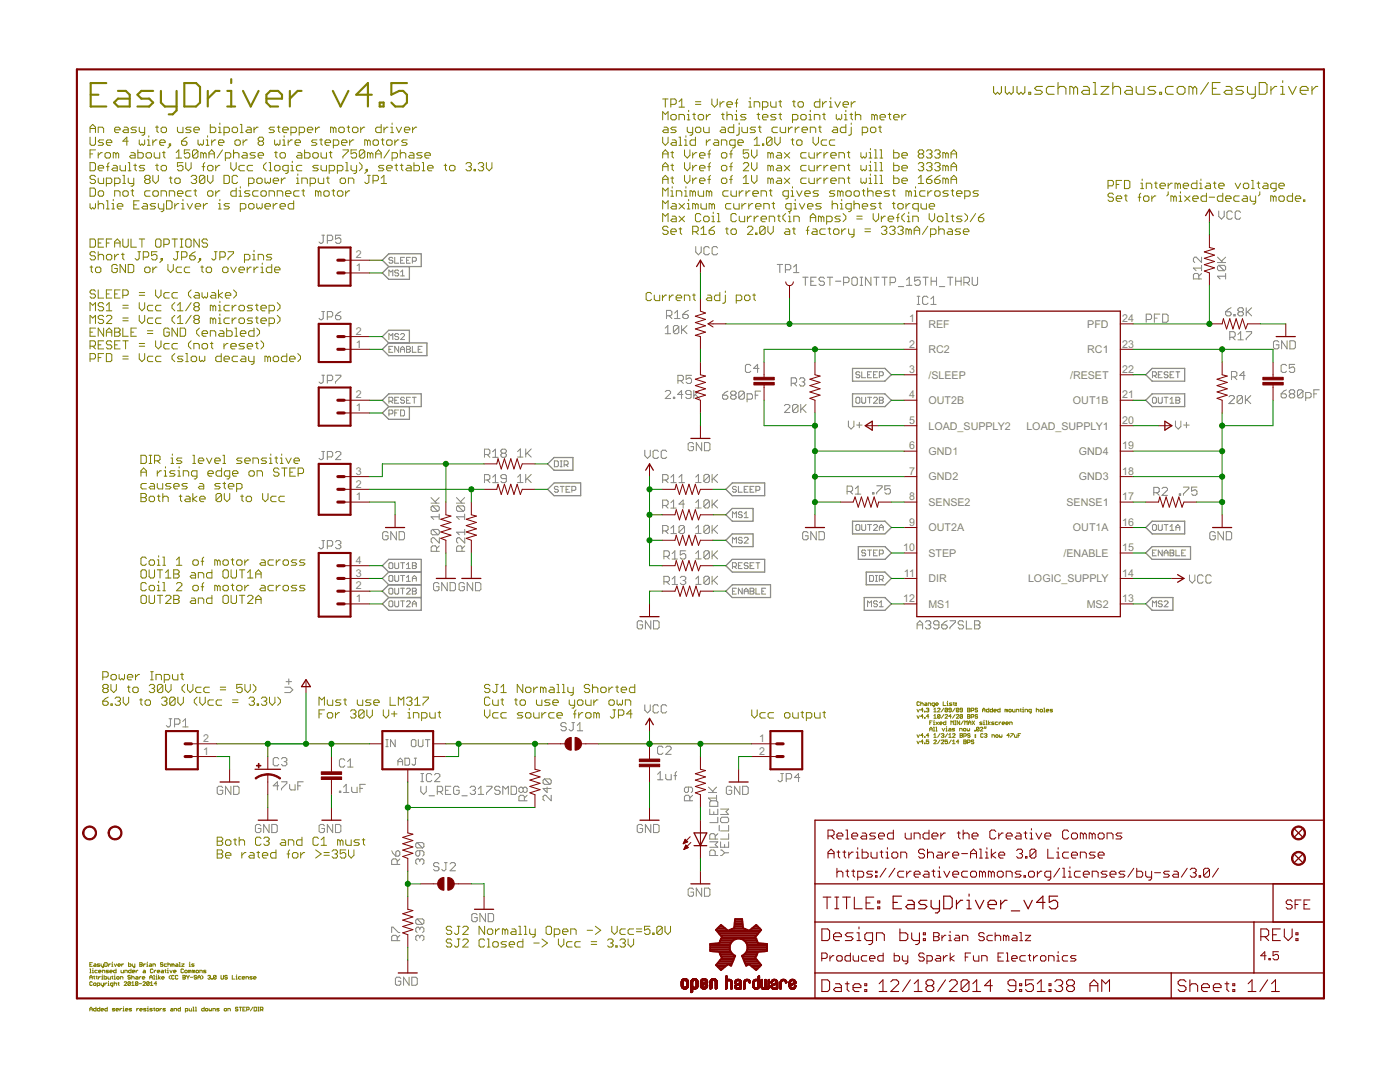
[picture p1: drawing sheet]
<svg xmlns="http://www.w3.org/2000/svg" width="279mm" height="216mm" viewBox="0 0 279 216" stroke-linecap="round" stroke-linejoin="round" font-family="sans-serif">
<defs><g id="words">
<g font-size="2.4" fill="#808080">
<text x="71" y="51.6">2</text>
<text x="71" y="54.1">1</text>
<text x="181.4" y="64.3">1</text>
<text x="185.3" y="65.4">REF</text>
<text x="217" y="65.4">PFD</text>
<text x="223.9" y="64.3">24</text>
<text x="71" y="69.3">1</text>
<text x="71" y="66.8">2</text>
<text x="181.4" y="69.3">2</text>
<text x="185.3" y="70.5">RC2</text>
<text x="217" y="70.5">RC1</text>
<text x="223.9" y="69.3">23</text>
<text x="181.4" y="74.4">3</text>
<text x="185.3" y="75.5">/SLEEP</text>
<text x="213.6" y="75.5">/RESET</text>
<text x="223.9" y="74.4">22</text>
<text x="71" y="82">1</text>
<text x="71" y="79.5">2</text>
<text x="181.4" y="79.5">4</text>
<text x="185.3" y="80.6">OUT2B</text>
<text x="214.1" y="80.6">OUT1B</text>
<text x="223.9" y="79.5">21</text>
<text x="181.4" y="84.6">5</text>
<text x="181.4" y="89.7">6</text>
<text x="185.3" y="85.7">LOAD_SUPPLY2</text>
<text x="204.8" y="85.7">LOAD_SUPPLY1</text>
<text x="223.9" y="84.6">20</text>
<text x="223.9" y="89.7">19</text>
<text x="71" y="94.7">3</text>
<text x="181.4" y="94.7">7</text>
<text x="185.3" y="95.9">GND2</text>
<text x="185.3" y="90.8">GND1</text>
<text x="215.3" y="90.8">GND4</text>
<text x="215.3" y="95.9">GND3</text>
<text x="223.9" y="94.7">18</text>
<text x="71" y="99.8">1</text>
<text x="71" y="97.3">2</text>
<text x="181.4" y="99.8">8</text>
<text x="185.3" y="100.9">SENSE2</text>
<text x="212.9" y="100.9">SENSE1</text>
<text x="223.9" y="99.8">17</text>
<text x="181.4" y="104.9">9</text>
<text x="185.3" y="106">OUT2A</text>
<text x="214.1" y="106">OUT1A</text>
<text x="223.9" y="104.9">16</text>
<text x="71" y="112.5">4</text>
<text x="180.2" y="110">10</text>
<text x="185.3" y="111.1">STEP</text>
<text x="212.3" y="111.1">/ENABLE</text>
<text x="223.9" y="110">15</text>
<text x="71" y="117.6">2</text>
<text x="71" y="115.1">3</text>
<text x="180.4" y="115.1">11</text>
<text x="185.3" y="116.2">DIR</text>
<text x="205.2" y="116.2">LOGIC_SUPPLY</text>
<text x="223.9" y="115.1">14</text>
<text x="71" y="120.1">1</text>
<text x="180.2" y="120.1">12</text>
<text x="185.3" y="121.3">MS1</text>
<text x="216.9" y="121.3">MS2</text>
<text x="223.9" y="120.1">13</text>
<text x="40.5" y="148.1">2</text>
<text x="151.5" y="148.1">1</text>
<text x="40.5" y="150.6">1</text>
<text x="151.5" y="150.6">2</text>
</g>
</g></defs>
<g fill="none" stroke="#808000" stroke-width=".2">
<path d="M132.2 19.7h1.1M132.8 19.7v1.7M142.1 19.7v1.1l.5 .6 .6-.6v-1.1M147.2 19.7l-.2 .3v1.4M149.7 19.5v.2M163.6 19.7v1.7h-.8l-.3-.3v-.5l.3-.3h.8M165.8 19.5v.2M18 27.4v1.3l.2 .3h.6l.2-.3v-1.3M18 30.7h.5M18 26.5v-1.1l.5-.6 .5 .6v1.1M18 32.4h.8l.2 .3v1.1l-.2 .3h-.8zM18 37.5h.8l.2 .3v1.1l-.2 .3h-.8z"/>
<path d="M18 25.6h1M19 29.9h-1v1.6M19 35.3l-.2-.3h-.6l-.2 .3v.2l.2 .3h.6l.2 .3v.2l-.2 .3h-.6l-.2-.3M19.6 38.3l.3-.2h.5l.3 .2v.6l-.3 .3h-.5l-.3-.3zM19.6 26.5v-1.1h.8l.3 .2v.9M19.6 30.5v1M19.6 33.5h1.1v-.2l-.3-.3h-.5l-.3 .3v.5l.3 .3h.5M19.6 35.5v.8l.3 .3h.8v-1.1M20.4 30.5h-.2l-.6 .5M20.7 27.9h-.8l-.3 .3 .3 .2h.5l.3 .3-.3 .3h-.8M21 30.7l.2-.2h.6l.3 .2v.6l-.3 .2h-.6l-.2-.2zM21.2 28.4h1.1v-.2l-.2-.3h-.6l-.3 .3v.5l.3 .3h.6"/>
<path d="M21.2 36.6h.9l.2-.3v-.5l-.2-.3h-.9v1.6M21.2 33.3h.6M21.8 32.4l-.3 .3v1.4M22.6 33h.5l.3 .3v.8h-.8l-.3-.3 .3-.3h.8M22.6 39.8v.3M22.9 25.9h1.1v-.3l-.3-.2h-.6l-.2 .2v.6l.2 .3h.6M22.9 36.6h.8l.3-.3v-.5l-.3-.3h-.8v1.6M22.9 39.2v-1.1h.8l.3 .2v.9M23.1 30.7l-.2-.2h-.3v1M23.1 30.7v.8M23.1 30.7l.3-.2 .3 .2v.8M24 33v.8l.2 .3h.8v-1.1"/>
<path d="M24.5 38.3l.3-.2h.5l.3 .2v.6l-.3 .3h-.5l-.3-.3zM24.5 35h.3v1.6M24.5 36.6h.6M24.8 25.4h.5l.3 .2v.9h-.8l-.3-.3 .3-.3h.8M25.6 35.5v.8l.3 .3h.8M25.6 34.1h.5M25.6 32.4h.3v1.7M25.6 28.2h-1.1l.8-.8v1.6M26.1 30.5h.6l.3 .2v.8h-.9l-.2-.2 .2-.3h.9M26.1 38.1h.6M26.4 37.8v1.1l.3 .3M26.7 35.5v1.4l-.3 .2h-.3"/>
<path d="M26.7 33h.5M27 32.7v1.1l.2 .3M27.2 25.4h-.8l-.3 .2 .3 .3h.6l.2 .3-.2 .3h-.9M27.5 29.9v1.6h.8l.3-.2v-.6l-.3-.2h-.8M27.8 25.4v.8l.2 .3h.9M27.8 27.9v.8l.2 .3 .3-.3 .3 .3 .3-.3v-.8M28.9 25.4v1.3l-.3 .3h-.3M28.9 33h-.9l-.2 .3 .2 .2h.6l.3 .3-.3 .3h-.8M29.1 30.7l.3-.2h.6l.2 .2v.6l-.2 .2h-.6l-.3-.2zM29.1 35.8l-.2-.3v-.2l.2-.3h.6l.3 .3v.2l-.3 .3M29.1 35.8l-.2 .3v.2l.2 .3h.6l.3-.3v-.2l-.3-.3M29.1 35.8h.6"/>
<path d="M29.4 27.9h.3v1.1M29.4 29h.6M29.7 27.1v.3M30 38.1h-.9l-.2 .2v.6l.2 .3h.9M30.5 27.9v1.1M30.5 35v1.1l.6 .5 .5-.5v-1.1M30.5 38.3l.3-.2h.5l.3 .2v.6l-.3 .3h-.5l-.3-.3zM30.8 30.5v.8l.3 .2h.8v-1M31.1 25.4h.5M31.1 33h.5M31.3 27.9h-.2l-.6 .5M31.3 25.1v1.1l.3 .3"/>
<path d="M31.3 32.7v1.1l.3 .3M31.9 28.4h1.1v-.2l-.3-.3h-.5l-.3 .3v.5l.3 .3h.5M32.2 25.6l.2-.2h.6l.2 .2v.6l-.2 .3h-.6l-.2-.3zM32.2 33.3l.2-.3h.6l.2 .3v.5l-.2 .3h-.6l-.2-.3zM32.2 39.2v-1.1h.8l.2 .2v.9M32.4 30.5h.6M32.7 30.2v1.1l.3 .2M33.8 28.7h.3v.3h-.3zM33.8 39.2v-1.1h.8l.3 .2v.9M33.8 35.5h.5M34.1 29l-.6 .5M34.1 35.3v1l.2 .3"/>
<path d="M34.9 35.8l.3-.3h.5l.3 .3v.5l-.3 .3h-.5l-.3-.3zM35.2 31.5h1M35.2 30.5l.5-.6v1.6M35.4 25.4v.8l.3 .3h.8v-1.1M35.4 38.6h1.1v-.3l-.3-.2h-.5l-.3 .2v.6l.3 .3h.5M36.2 28.2h.9l.2 .2v.3l-.2 .3h-.6l-.3-.3zM36.5 32.4h-1.1v.9l.8-.3 .3 .3v.5l-.3 .3h-.5l-.3-.3M36.5 39.8v.3M37.1 32.4v1.1l.5 .6 .5-.6v-1.1M37.3 27.4l-1.1 .8M37.9 29.9h-1.1v.8l.8-.2 .3 .2v.6l-.3 .2h-.5l-.3-.2M38.1 25.4h-.8l-.2 .2 .2 .3h.6l.2 .3-.2 .3h-.8"/>
<path d="M38.1 35.3l.3-.3h.6l.2 .3v.2l-.2 .3M38.1 38.1h-.8l-.2 .2v.6l.2 .3h.8M38.7 25.9h1.1v-.3l-.3-.2h-.5l-.3 .2v.6l.3 .3h.5M38.7 35.8h.3M38.7 38.1h.5M39 35.8l.2 .3v.2l-.2 .3h-.6l-.3-.3M39 37.8v1.1l.2 .3M39.5 30.2v1.1l-.3 .2h-.5l-.3-.2M39.5 30.2l-.3-.3h-.5l-.3 .3v1.1M39.5 30.2l-1.1 1.1M39.5 27.9v.8l.3 .3 .2-.3 .3 .3 .3-.3v-.8M40.3 33.3h.6"/>
<path d="M40.6 30.7l-.3-.2h-.2v1M40.6 30.7l.3-.2 .2 .2v.8M40.6 30.7v.8M40.9 35.3l-.3-.3h-.5l-.3 .3v1M40.9 35.3v1l-.3 .3h-.5l-.3-.3M40.9 32.4l-.3 .3v1.4M40.9 35.3l-1.1 1M41.1 27.9h.3v1.1M41.1 29h.6M41.4 27.1v.3M41.4 33.3l.3-.3h.5l.3 .3v.5l-.3 .3h-.5l-.3-.3zM41.4 35v1.1l.6 .5 .5-.5v-1.1"/>
<path d="M41.4 38.3l.3-.2h.5l.3 .2v.6l-.3 .3h-.5l-.3-.3zM41.7 30.7h1.1M41.7 31.5v-1l.5-.6 .6 .6v1M42 24.8v1.7h.8l.3-.3v-.6l-.3-.2h-.8M42.2 27.9v1.1M43.1 27.9h-.3l-.6 .5M43.1 33v1.1M43.1 38.1v1.1M43.6 28.4h1.1v-.2l-.3-.3h-.5l-.3 .3v.5l.3 .3h.5M43.6 25.4h.3v1.1M43.6 26.5h.6M43.9 24.6v.2"/>
<path d="M43.9 39.8v.3M43.9 33h-.3l-.5 .5M43.9 38.1h-.3l-.5 .5M44.4 29.9l-1.1 1.6M44.7 26.5h.8l.3-.3v-.6l-.3-.2h-.8v1.6M44.7 35h.8l.3 .3v1l-.3 .3h-.8zM45 31.5h.8l.3-.2v-.6l-.3-.2h-.8v1.6M46.1 32.4v1.1l.5 .6 .5-.6v-1.1M46.3 25.6l.3-.2h.5l.3 .2v.6l-.3 .3h-.5l-.3-.3zM46.6 30.7l.3-.2h.5l.3 .2v.8M46.6 29.9v1.6M46.9 28.2l.3-.3h.5l.3 .3v.5l-.3 .3h-.5l-.3-.3z"/>
<path d="M47.1 37.5v1.7h-.8l-.2-.3v-.6l.2-.2h.8M47.4 35.3l-.3-.3h-.5l-.3 .3v1l.3 .3h.5l.3-.3M47.7 38.1h.3v1.1M47.7 39.2h.5M48 26.5h.5M48 37.3v.2M48 24.8h.2v1.7M48.5 30.5h.6l.2 .2v.8h-.8l-.3-.2 .3-.3h.8M48.5 27.9v1.1M48.8 33h-.8l-.3 .3v.5l.3 .3h.8M49.3 25.4h.6l.2 .2v.9h-.8l-.2-.3 .2-.3h.8M49.3 27.9h-.2l-.6 .5"/>
<path d="M49.6 36.6h.8l.3-.3v-.5l-.3-.3h-.8v1.6M49.9 38.1h-.8l-.3 .2 .3 .3h.5l.3 .3-.3 .3h-.8M50.4 33h-.8l-.3 .3v.5l.3 .3h.8M50.7 25.4v1.1M51 30.5h-.9l-.2 .2 .2 .3h.6l.3 .3-.3 .2h-.8M51.2 35.8l.3-.3h.5l.3 .3v.5l-.3 .3h-.5l-.3-.3zM51.5 25.4h-.3l-.5 .5M51.5 31h1.1v-.3l-.3-.2h-.5l-.3 .2v.6l.3 .2h.5M51.5 38.1h-.8l-.3 .2v.6l.3 .3h.8M51.8 28.2l-.3 .2v.3l.3 .3h.5l.3-.3v-.3l-.3-.2M51.8 28.2l-.3-.3v-.3l.3-.2h.5l.3 .2v.3l-.3 .3M51.8 28.2h.5"/>
<path d="M52.1 38.3l.2-.2h.6l.2 .2v.6l-.2 .3h-.6l-.2-.3zM52.9 35.5v.8l.2 .3 .3-.3 .3 .3 .3-.3v-.8M53.1 32.4l-.5 .6v.5l.5 .6M53.7 39.2v-1.1h.8l.3 .2v.9M53.7 32.4h.3v1.7M53.7 34.1h.6M54.5 36.1h1.1v-.3l-.3-.3h-.5l-.3 .3v.5l.3 .3h.5M54.8 25.4h-.8l-.3 .2 .3 .3h.5l.3 .3-.3 .3h-.8M54.8 30.5h.5M54.8 27.9v.8l.3 .3 .2-.3 .3 .3 .3-.3v-.8M55.1 33h.5l.3 .3v.5l-.3 .3h-.5l-.3-.3v-.5zM55.1 30.2v1.1l.2 .2"/>
<path d="M55.3 25.4h.6M55.3 39.2v-1.1h.9l.2 .2v.9M55.6 25.1v1.1l.3 .3M55.9 30.7l.3-.2h.5l.3 .2v.6l-.3 .2h-.5l-.3-.2zM56.2 35.5v1.1M56.4 25.9h1.1v-.3l-.3-.2h-.5l-.3 .2v.6l.3 .3h.5M56.4 27.9h.3v1.1M56.4 29h.6M56.7 27.1v.3M57 35.5h-.3l-.5 .6M57 38.6h1.1v-.3l-.3-.2h-.5l-.3 .2v.6l.3 .3h.5M57.5 34.1h-.8l-.3-.3v-.5l.3-.3h.8v1.4l-.3 .2h-.2"/>
<path d="M57.5 27.9v1.1M58.1 26.5h.8l.2-.3v-.6l-.2-.2h-.8v1.6M58.1 33h.2v1.1M58.1 34.1h.5M58.3 27.9h-.2l-.6 .5M58.3 32.2v.2M58.9 28.4h1.1v-.2l-.3-.3h-.5l-.3 .3v.5l.3 .3h.5M59.2 36.6h.5M59.2 35.5h.2v1.1M59.4 30.5h.6l.2 .2v.8h-.8l-.2-.2 .2-.3h.8M59.4 34.7v.3M59.7 38.1h-.8l-.3 .2v.6l.3 .3h.8"/>
<path d="M59.7 26.5h.8l.3-.3v-.6l-.3-.2h-.8v1.6M60.2 33h-.8l-.2 .3v.5l.2 .3h.8M60.2 36.6v-1.1h.9l.2 .3v.8M60.2 38.1h.6M60.5 37.8v1.1l.3 .3M60.8 29.9v1.6h.8l.3-.2v-.6l-.3-.2h-.8M61.3 25.9h1.1v-.3l-.3-.2h-.5l-.3 .2v.6l.3 .3h.5M61.9 36.6h.8l.3-.3v-.5l-.3-.3h-.8v1.6M62.4 30.7l.3-.2h.5l.3 .2v.6l-.3 .2h-.5l-.3-.2zM63 25.4v1.1M63.2 27.9h-.8l-.2 .3 .2 .2h.6l.2 .3-.2 .3h-.8M63.5 33h-.8l-.3 .3 .3 .2h.5l.3 .3-.3 .3h-.8"/>
<path d="M63.5 38.3l-.3-.2h-.2v1.1M63.5 38.3l.3-.2 .3 .2v.9M63.5 35.5v.8l.3 .3h.8v-1.1M63.5 38.3v.9M63.8 25.4h-.3l-.5 .5M63.8 27.9h.5M64.1 30.5v.8l.2 .2h.9v-1M64.1 33v.8l.2 .3h.9v-1.1M64.1 27.6v1.1l.2 .3M64.9 28.4h1.1v-.2l-.3-.3h-.5l-.3 .3v.5l.3 .3h.5M64.9 38.1h.5l.3 .2v.6l-.3 .3h-.5l-.3-.3v-.6zM65.2 35.5h.5"/>
<path d="M65.4 35.3v1l.3 .3M65.7 30.5h.6M65.7 34.1h.8l.3-.3v-.5l-.3-.3h-.8v1.6M66 30.2v1.1l.3 .2M66.3 38.1h.5M66.5 25.6l-.2-.2h-.3v1.1M66.5 29h.8l.3-.3v-.5l-.3-.3h-.8v1.6M66.5 25.6v.9M66.5 37.8v1.1l.3 .3M66.5 25.6l.3-.2 .3 .2v.9M67.3 34.1h.9l.2-.3v-.5l-.2-.3h-.9v1.6M67.3 38.3l.3-.2h.6l.2 .2v.6l-.2 .3h-.6l-.3-.3z"/>
<path d="M67.6 25.6l.3-.2h.5l.3 .2v.6l-.3 .3h-.5l-.3-.3zM67.9 35.8l.3-.3h.5l.3 .3v.5l-.3 .3h-.5l-.3-.3zM68.2 28.4h1v-.2l-.2-.3h-.6l-.2 .3v.5l.2 .3h.6M68.4 29.9h1.1v.3l-1.1 1.1v.2M69 34.1h.5M69 32.4h.3v1.7M69 38.1v1.1M69.3 25.4h.5M69.5 25.1v1.1l.3 .3M69.5 36.6v-1.1h.8l.3 .3v.8M69.8 27.9v1.1M69.8 38.1h-.3l-.5 .5"/>
<path d="M70.1 33v.8l.2 .3h.9M70.3 25.6l.3-.2h.6l.2 .2v.6l-.2 .3h-.6l-.3-.3zM70.6 27.9h-.3l-.5 .5M71.2 29.9h-1.1v.8l.5-.2h.3l.3 .2v.6l-.3 .2h-.6l-.2-.2M71.2 33v1.4l-.3 .2h-.3M71.7 32.4l.5 .6v.5l-.5 .6M72 25.4v1.1M72.8 25.4h-.3l-.5 .5M72.8 30.2v1.1l-.3 .2h-.5l-.3-.2M72.8 30.2l-.3-.3h-.5l-.3 .3v1.1M72.8 30.2l-1.1 1.1M73.1 33.8h.2v.3h-.2z"/>
<path d="M73.3 28.2l-.2-.3h-.3v1.1M73.3 28.2v.8M73.3 28.2l.3-.3 .3 .3v.8M73.3 34.1l-.5 .5M73.3 35h.6M73.6 35v1.3l-.3 .3h-.2l-.3-.3M73.9 30.7l-.3-.2h-.3v1M73.9 30.7v.8M73.9 30.7l.2-.2 .3 .2v.8M74.4 36.1h.8l.3-.3v-.5l-.3-.3h-.8v1.6M74.7 27.9h.5l.3 .3v.5l-.3 .3h-.5l-.3-.3v-.5zM75 30.7h1.1"/>
<path d="M75 31.5v-1l.5-.6 .6 .6v1M76.1 24.8v1.7h-.9l-.2-.3v-.6l.2-.2h.9M76.1 27.9h.5M76.1 35.5l.5-.5v1.6M76.1 36.6h1.1M76.3 27.6v1.1l.3 .3M76.6 33h-.8l-.3 .3 .3 .2h.5l.3 .3-.3 .3h-.8M76.6 25.4v1.1M77.2 28.2l.2-.3h.6l.3 .3v.5l-.3 .3h-.6l-.2-.3zM77.2 33.5h1.1v-.2l-.3-.3h-.6l-.2 .3v.5l.2 .3h.6M77.4 25.4h-.2l-.6 .5M77.7 29.9l-1.1 1.6"/>
<path d="M78 25.4h.3v1.1M78 26.5h.5M78.3 31.5h.8l.2-.2v-.6l-.2-.2h-.8v1.6M78.3 24.6v.2M78.8 33h.5M78.8 27.9v1.1M79.1 25.4l.5 1.1 .6-1.1M79.1 32.7v1.1l.2 .3M79.6 27.9h-.3l-.5 .5M79.9 30.7l.3-.2h.5l.3 .2v.8M79.9 33h.5M79.9 29.9v1.6"/>
<path d="M80.2 32.7v1.1l.2 .3M80.7 25.9h1.1v-.3l-.3-.2h-.5l-.3 .2v.6l.3 .3h.5M81.3 27.9h-.9l-.2 .3 .2 .2h.6l.3 .3-.3 .3h-.8M81.3 33h.5l.3 .3v.8h-.8l-.3-.3 .3-.3h.8M81.8 30.5h.5l.3 .2v.8h-.8l-.3-.2 .3-.3h.8M82.3 25.4v1.1M82.6 32.4v1.7h.8l.3-.3v-.5l-.3-.3h-.8M83.2 25.4h-.3l-.6 .5M84.2 30.5h-.8l-.2 .2 .2 .3h.6l.2 .3-.2 .2h-.8M84.3 34.1h.5M84.3 32.4h.2v1.7M84.8 31h1.1v-.3l-.3-.2h-.5l-.3 .2v.6l.3 .2h.5"/>
<path d="M85.3 33.5h1.1v-.2l-.2-.3h-.6l-.3 .3v.5l.3 .3h.6M88.6 33h.6M88.9 32.7v1.1l.3 .3M89.7 33.3l.3-.3h.5l.3 .3v.5l-.3 .3h-.5l-.3-.3zM93 32.7l.3-.3h.5l.3 .3v.3l-.3 .3M93.5 33.3h.3M93.8 33.3l.3 .2v.3l-.3 .3h-.5l-.3-.3M94.6 33.8h.3v.3h-.3zM95.4 32.7l.3-.3h.5l.3 .3v.3l-.3 .3M96 33.3h.2M96.2 33.3l.3 .2v.3l-.3 .3h-.5l-.3-.3M97.1 32.4v1.1l.5 .6 .6-.6v-1.1"/>
<path d="M132.2 23.9v-1.6l.6 .5 .5-.5v1.6M132.2 27.4v1l.6 .6 .5-.6v-1M132.2 31.5v-1l.6-.6 .5 .6v1M132.2 34.1v-1.1l.6-.6 .5 .6v1.1M132.2 36.6v-1.1l.6-.5 .5 .5v1.1M132.2 39.2v-1.7l.6 .6 .5-.6v1.7M132.2 30.7h1.1M132.2 33.3h1.1M132.2 35.8h1.1M132.5 25.4h.6l.2 .2v.9h-.8l-.3-.3 .3-.3h.8M133.9 20.8h.8l.3-.2v-.6l-.3-.3h-.8v1.7M133.9 23.1l.3-.3h.5l.3 .3v.5l-.3 .3h-.5l-.3-.3z"/>
<path d="M133.9 38.1h.3v1.1M133.9 30.5h.5M133.9 33h.5M133.9 35.5h.5M133.9 39.2h.5M134.2 27.9h.5l.3 .3v.8h-.8l-.3-.3 .3-.3h.8M134.2 30.2v1.1l.2 .2M134.2 32.7v1.1l.2 .3M134.2 35.3v1l.2 .3M134.2 37.3v.2M135 25.4h-.8l-.3 .2 .3 .3h.5l.3 .3-.3 .3h-.8M135 39.2v-1.1h.8l.3 .2v.9"/>
<path d="M135.5 20.3l.6-.6v1.7M135.5 21.4h1.1M135.5 23.9v-1.1h.8l.3 .3v.8M135.5 29h.6M135.5 27.4h.3v1.6M136.6 29.9v1.1l.6 .5 .5-.5v-1.1M136.6 32.4v1.1l.6 .6 .5-.6v-1.1M136.6 35v1.1l.6 .5 .5-.5v-1.1M136.6 27.9h.3v1.1M136.6 29h.6M136.6 38.1h.3v1.1M136.6 39.2h.6"/>
<path d="M136.9 27.1v.3M136.9 37.3v.2M137.2 23.9h.5M137.2 22.8h.2v1.1M137.2 25.4v.8l.2 .3h.8M137.4 22v.3M137.4 39.8v.3M138.2 22.8h.6M138.2 25.4v1.3l-.2 .3h-.3M138.2 30.5v1M138.2 33v1.1M138.2 35.5v1.1"/>
<path d="M138.2 38.3v.9M138.2 38.3l.3-.2 .3 .2v.9M138.2 38.3l-.2-.2h-.3v1.1M138.5 22.6v1l.3 .3M138.8 20.8h1.1M138.8 20.3h1.1M138.8 25.6l.3-.2h.5l.3 .2v.6l-.3 .3h-.5l-.3-.3zM138.8 27.4v1.6h-.8l-.3-.3v-.5l.3-.3h.8M139.1 30.5h-.3l-.6 .5M139.1 33h-.3l-.6 .5M139.1 35.5h-.3l-.6 .6M139.3 23.1l.3-.3h.5l.3 .3v.5l-.3 .3h-.5l-.3-.3z"/>
<path d="M139.3 38.1v.8l.3 .3h.8v-1.1M139.6 31h1.1v-.3l-.3-.2h-.5l-.3 .2v.6l.3 .2h.5M139.6 33.5h1.1v-.2l-.3-.3h-.5l-.3 .3v.5l.3 .3h.5M139.6 36.1h1.1v-.3l-.3-.3h-.5l-.3 .3v.5l.3 .3h.5M140.4 25.4v.8l.3 .3h.8v-1.1M141 22.8v1.1M141 27.9v1.1M141.2 30.7h.6M141.2 33.3h.6M141.2 35.8h.6M141.5 38.3l-.3-.2h-.2v1.1M141.5 38.3v.9"/>
<path d="M141.5 38.3l.3-.2 .2 .2v.9M141.8 29.9l-.3 .3v1.3M141.8 32.4l-.3 .3v1.4M141.8 22.8h-.3l-.5 .6M141.8 35l-.3 .3v1.3M141.8 27.9h-.3l-.5 .5M142.6 27.9h.6l.2 .3v.8h-.8l-.3-.3 .3-.3h.8M143.7 20.3v1.1M144 22.8h.5M144 25.4h.5l.3 .2v.9h-.8l-.3-.3 .3-.3h.8M144 29v-1.1h.8l.3 .3v.8M144 30.7l.3-.2h.5l.3 .2v.6l-.3 .2h-.5l-.3-.2z"/>
<path d="M144 33.3l.3-.3h.5l.3 .3v.5l-.3 .3h-.5l-.3-.3zM144 35.8l.3-.3h.5l.3 .3v.5l-.3 .3h-.5l-.3-.3zM144.3 22.6v1l.2 .3M144.5 20.3h-.2l-.6 .5M145.1 23.1l.2-.3h.6l.3 .3v.8M145.1 20.8h1.1v-.2l-.3-.3h-.6l-.2 .3v.5l.2 .3h.6M145.1 22.3v1.6M145.3 38.1h-.8l-.2 .2v.6l.2 .3h.8M145.6 30.7h.6M145.6 33.3h.6M145.6 35.8h.6M145.9 38.1v.8l.3 .3h.8v-1.1"/>
<path d="M146.2 29.9l-.3 .3v1.3M146.2 32.4l-.3 .3v1.4M146.2 35l-.3 .3v1.3M146.4 24.8v1.7h-.8l-.3-.3v-.6l.3-.2h.8M146.7 22.8h.3v1.1M146.7 20.6h.5M146.7 23.9h.5M146.7 29h-.8l-.3-.3v-.5l.3-.3h.8v1.4l-.3 .2h-.2M147 22v.3M147.3 28.4h1v-.2l-.2-.3h-.6l-.2 .3v.5l.2 .3h.6M147.5 25.4v1.3l-.2 .3h-.3M147.5 24.6v.2"/>
<path d="M147.5 38.1v1.1M148.1 25.4v.8l.2 .3h.9v-1.1M148.3 32.7l.3-.3h.6l.2 .3v.3l-1.1 1.1h1.1M148.3 36.6h1.1M148.3 38.1h-.2l-.6 .5M148.3 35.5l.6-.5v1.6M148.9 22.8h-.8l-.3 .3 .3 .3h.5l.3 .2-.3 .3h-.8M148.9 38.1v1.1M149.4 29.9h-1.1v.8l.6-.2h.3l.2 .2v.6l-.2 .2h-.6l-.3-.2M149.4 21.4h.6M149.4 20.3h.3v1.1M149.7 38.1h-.3l-.5 .5"/>
<path d="M150 32.4v1.1l.5 .6 .6-.6v-1.1M150 29.9v1.1l.5 .5 .6-.5v-1.1M150 35v1.1l.5 .5 .6-.5v-1.1M150.2 38.6h1.1v-.3l-.2-.2h-.6l-.3 .2v.6l.3 .3h.6M150.5 27.9l.6-.5v1.6M150.5 21.4v-1.1h.8l.3 .3v.8M150.5 29h1.1M150.8 25.4h-.8l-.3 .2 .3 .3h.5l.3 .3-.3 .3h-.8M151.1 22.8h.5M151.3 22.6v1l.3 .3M151.3 25.4h.6M151.6 25.1v1.1l.3 .3"/>
<path d="M151.9 39.2v-1.1h.8l.3 .2v.9M152.2 21.4h.8l.2-.3v-.5l-.2-.3h-.8v1.6M152.2 23.4h1v-.3l-.2-.3h-.6l-.2 .3v.5l.2 .3h.6M152.2 28.7h.2v.3h-.2zM153.5 38.1h.6M153.8 30.7l-.3-.2h-.3v1M153.8 33.3l-.3-.3h-.3v1.1M153.8 35.8l-.3-.3h-.3v1.1M153.8 20.3v.8l.3 .3h.8v-1.1M153.8 30.7v.8M153.8 33.3v.8M153.8 35.8v.8"/>
<path d="M153.8 37.8v1.1l.3 .3M153.8 30.7l.3-.2 .2 .2v.8M153.8 33.3l.3-.3 .2 .3v.8M153.8 35.8l.3-.3 .2 .3v.8M154.1 27.6v1.1l-.3 .3h-.6l-.2-.3M154.1 27.6l-.3-.2h-.6l-.2 .2v1.1M154.1 27.6l-1.1 1.1M154.6 27.4v1l.6 .6 .5-.6v-1M154.9 22.8h-.8l-.3 .3 .3 .3h.5l.3 .2-.3 .3h-.8M155.2 25.4h-.9l-.2 .2v.6l.2 .3h.9M155.2 30.5h.5l.3 .2v.8h-.8l-.3-.2 .3-.3h.8M155.2 33h.5l.3 .3v.8h-.8l-.3-.3 .3-.3h.8"/>
<path d="M155.2 35.5h.5l.3 .3v.8h-.8l-.3-.3 .3-.2h.8M155.4 20.3h.6M155.4 22.8h.6M155.7 20v1.1l.3 .3M155.7 22.6v1l.3 .3M155.7 25.4v.8l.3 .3h.8v-1.1M156.5 30.5l1.1 1M156.5 33l1.1 1.1M156.5 35.5l1.1 1.1M157.3 39.2h-.8l-.2-.3v-.6l.2-.2h.8v1.3l-.2 .3h-.3M157.4 25.4v1.1M157.6 30.5l-1.1 1"/>
<path d="M157.6 33l-1.1 1.1M157.6 35.5l-1.1 1.1M157.9 38.1h.3v1.1M157.9 27.9h.5M157.9 39.2h.5M158.2 20.3h.5M158.2 23.9h.8l.2-.3v-.5l-.2-.3h-.8v1.7M158.2 27.6v1.1l.2 .3M158.2 37.3v.2M158.2 25.4h-.3l-.5 .5M158.4 20v1.1l.3 .3M158.7 25.4v1.1"/>
<path d="M158.7 39.8v.3M159 28.2l.3-.3h.5l.3 .3v.5l-.3 .3h-.5l-.3-.3zM159 38.1l.5 1.1 .6-1.1M159.3 20.6l.2-.3h.6l.2 .3v.5l-.2 .3h-.6l-.2-.3zM159.5 25.4h-.2l-.6 .5M159.8 23.1l.3-.3h.5l.3 .3v.5l-.3 .3h-.5l-.3-.3zM160.1 25.9h1.1v-.3l-.3-.2h-.6l-.2 .2v.6l.2 .3h.6M160.6 38.6h1.1v-.3l-.3-.2h-.5l-.3 .2v.6l.3 .3h.5M160.9 30.5h-.8l-.3 .2v.6l.3 .2h.8M160.9 33h-.8l-.3 .3v.5l.3 .3h.8M160.9 35.5h-.8l-.3 .3v.5l.3 .3h.8M161.4 30.5v.8l.3 .2h.8v-1"/>
<path d="M161.4 33v.8l.3 .3h.8v-1.1M161.4 35.5v.8l.3 .3h.8v-1.1M161.4 23.9h.6M161.4 22.8h.3v1.1M161.7 22v.3M161.7 26.5v-1.1h.8l.3 .2v.9M162.3 27.4v1l.5 .6 .5-.6v-1M162.5 23.9v-1.1h.8l.3 .3v.8M163.1 30.5v1M163.1 33v1.1M163.1 35.5v1.1M163.3 25.4h.6"/>
<path d="M163.3 38.1h-.8l-.2 .2 .2 .3h.6l.2 .3-.2 .3h-.8M163.6 25.1v1.1l.3 .3M163.9 30.5h-.3l-.5 .5M163.9 33h-.3l-.5 .5M163.9 35.5h-.3l-.5 .6M164.2 20.3v1.1M164.2 22.8h.5M164.4 22.6v1l.3 .3M164.4 30.5v1M164.4 33v1.1M164.4 35.5v1.1M165 20.3h-.3l-.5 .5"/>
<path d="M165 27.9h-.8l-.3 .3v.5l.3 .3h.8M165.2 30.5h-.2l-.6 .5M165.2 33h-.2l-.6 .5M165.2 35.5h-.2l-.6 .6M165.5 21.4h.6M165.5 20.3h.3v1.1M165.8 31h1.1v-.3l-.3-.2h-.5l-.3 .2v.6l.3 .2h.5M165.8 33.5h1.1v-.2l-.3-.3h-.5l-.3 .3v.5l.3 .3h.5M165.8 36.1h1.1v-.3l-.3-.3h-.5l-.3 .3v.5l.3 .3h.5M166.3 25.4h.6l.3 .2v.9h-.9l-.2-.3 .2-.3h.9M166.6 27.9h-.8l-.3 .3v.5l.3 .3h.8M166.6 38.1h-.8l-.3 .2 .3 .3h.5l.3 .3-.3 .3h-.8"/>
<path d="M166.6 20.3l.6 1.1 .5-1.1M166.9 22.8v.8l.3 .3 .2-.3 .3 .3 .3-.3v-.8M167.4 31.5v-1h.9l.2 .2v.8M167.4 34.1v-1.1h.9l.2 .3v.8M167.4 36.6v-1.1h.9l.2 .3v.8M167.7 38.3l.3-.2 .3 .2v.9M167.7 38.3v.9M167.7 38.3l-.3-.2h-.2v1.1M168 39.8v.3M168.3 20.8h1v-.2l-.2-.3h-.6l-.2 .3v.5l.2 .3h.6M168.5 23.9h.6M168.5 22.8h.3v1.1"/>
<path d="M168.8 38.3l.3-.2h.5l.3 .2v.6l-.3 .3h-.5l-.3-.3zM168.8 22v.3M168.8 24.8v1.7h-.8l-.3-.3v-.6l.3-.2h.8M169.1 30.5h.5M169.1 33h.5M169.1 35.5h.5M169.4 30.2v1.1l.2 .2M169.4 32.7v1.1l.2 .3M169.4 35.3v1l.2 .3M169.6 22.8h.6M169.9 20.3v1.1M169.9 22.6v1l.3 .3"/>
<path d="M169.9 24.6v.2M169.9 25.4v1.3l-.3 .3h-.2M170.4 38.3l.3-.2h.6l.2 .2v.6l-.2 .3h-.6l-.3-.3zM170.7 20.3h-.3l-.5 .5M170.7 23.1l.3-.3h.5l.3 .3v.8M170.7 22.3v1.6M171.8 30.5v.8l.3 .2 .2-.2 .3 .2 .3-.2v-.8M171.8 33v.8l.3 .3 .2-.3 .3 .3 .3-.3v-.8M171.8 35.5v.8l.3 .3 .2-.3 .3 .3 .3-.3v-.8M172.1 26.5h.8l.3-.3v-.6l-.3-.2h-.8v1.6M172.1 38.1h.5M172.3 37.8v1.1l.3 .3"/>
<path d="M173.2 37.5v1.7M173.2 38.3l.2-.2h.6l.2 .2v.9M173.4 30.5h.3v1M173.4 33h.3v1.1M173.4 35.5h.3v1.1M173.4 31.5h.6M173.4 34.1h.6M173.4 36.6h.6M173.7 25.6l.3-.2h.5l.3 .2v.6l-.3 .3h-.5l-.3-.3zM173.7 29.6v.3M173.7 32.2v.2M173.7 34.7v.3"/>
<path d="M174.5 23.1l-.2-.3h-.3v1.1M174.5 23.1v.8M174.5 23.1l.3-.3 .3 .3v.8M174.5 29.9h.3v1.6M174.5 32.4h.3v1.7M174.5 35h.3v1.6M174.5 31.5h.6M174.5 34.1h.6M174.5 36.6h.6M174.8 38.6h1.1v-.3l-.3-.2h-.5l-.3 .2v.6l.3 .3h.5M175.3 25.4h.6M175.6 23.4h1.1v-.3l-.3-.3h-.5l-.3 .3v.5l.3 .3h.5"/>
<path d="M175.6 25.1v1.1l.3 .3M175.6 31.5h.6M175.6 29.9h.3v1.6M175.6 32.4h.3v1.7M175.6 35h.3v1.6M175.6 34.1h.6M175.6 36.6h.6M177.2 22.8h.6M177.5 22.6v1l.3 .3M177.5 38.1h-.8l-.3 .2 .3 .3h.5l.3 .3-.3 .3h-.8M178.1 38.1h.5M178.4 23.4h1v-.3l-.2-.3h-.6l-.2 .3v.5l.2 .3h.6"/>
<path d="M178.4 29.9v1.6h.8l.2-.2v-.6l-.2-.2h-.8M178.4 32.4v1.7h.8l.2-.3v-.5l-.2-.3h-.8M178.4 35v1.6h.8l.2-.3v-.5l-.2-.3h-.8M178.4 37.8v1.1l.2 .3M180 22.8v1.1M180 31h1.1v-.3l-.3-.2h-.5l-.3 .2v.6l.3 .2h.5M180 33.5h1.1v-.2l-.3-.3h-.5l-.3 .3v.5l.3 .3h.5M180 36.1h1.1v-.3l-.3-.3h-.5l-.3 .3v.5l.3 .3h.5M180.8 22.8h-.3l-.5 .6M181.4 38.3l-.3-.2h-.3v1.1M181.4 38.3v.9M181.4 38.3l.2-.2 .3 .2v.9"/>
<path d="M182.4 39.2h.6M182.4 38.1h.3v1.1M182.7 37.3v.2M183.3 32.7l.2-.3h.6l.2 .3v.3l-.2 .3M183.3 36.6h1M183.3 35.5l.5-.5v1.6M183.5 30.7l-.2 .3v.3l.2 .2h.6l.2-.2v-.3l-.2-.3M183.5 30.7h.6M183.5 30.7l-.2-.2v-.3l.2-.3h.6l.2 .3v.3l-.2 .2M183.8 33.3h.3M184.1 33.3l.2 .2v.3l-.2 .3h-.6l-.2-.3M184.6 38.1h-.8l-.3 .2v.6l.3 .3h.8"/>
<path d="M184.9 30.2l.3-.3h.5l.3 .3v.3l-.3 .2M184.9 32.7l.3-.3h.5l.3 .3v.3l-.3 .3M184.9 35.8h.8l.3 .3v.2l-.3 .3h-.5l-.3-.3zM185.2 38.1v1.1M185.4 30.7h.3M185.4 33.3h.3M185.7 30.7l.3 .3v.3l-.3 .2h-.5l-.3-.2M185.7 33.3l.3 .2v.3l-.3 .3h-.5l-.3-.3M186 38.1h-.3l-.5 .5M186 35l-.6 .3-.5 .5M186.5 38.3l.3-.2h.5l.3 .2v.6l-.3 .3h-.5l-.3-.3zM186.5 30.2l.3-.3h.5l.3 .3v.3l-.3 .2"/>
<path d="M186.5 32.7l.3-.3h.5l.3 .3v.3l-.3 .3M186.5 35.8h.8l.3 .3v.2l-.3 .3h-.5l-.3-.3zM187.1 30.7h.2M187.1 33.3h.2M187.3 30.7l.3 .3v.3l-.3 .2h-.5l-.3-.2M187.3 33.3l.3 .2v.3l-.3 .3h-.5l-.3-.3M187.6 35l-.5 .3-.6 .5M188.7 30.7l-.3-.2h-.2v1M188.7 33.3l-.3-.3h-.2v1.1M188.7 35.8l-.3-.3h-.2v1.1M188.7 30.7v.8M188.7 33.3v.8"/>
<path d="M188.7 35.8v.8M188.7 30.7l.3-.2 .3 .2v.8M188.7 33.3l.3-.3 .3 .3v.8M188.7 35.8l.3-.3 .3 .3v.8M189.3 38.1h-.9l-.2 .2 .2 .3h.6l.3 .3-.3 .3h-.8M189.8 30.7h1.1M189.8 31.5v-1l.6-.6 .5 .6v1M189.8 34.1v-1.1l.6-.6 .5 .6v1.1M189.8 36.6v-1.1l.6-.5 .5 .5v1.1M189.8 33.3h1.1M189.8 35.8h1.1M189.8 38.1h.6"/>
<path d="M190.1 37.8v1.1l.3 .3M190.9 38.6h1.1v-.3l-.3-.2h-.5l-.3 .2v.6l.3 .3h.5M192.5 39.2h.9l.2-.3v-.6l-.2-.2h-.9v1.6M195.3 38.1h-.9l-.2 .2 .2 .3h.6l.3 .3-.3 .3h-.8M221.1 37.1h.9l.2-.3v-.5l-.2-.3h-.9v1.6M222.2 38.8l-.2-.3h-.6l-.3 .3v.3l.3 .2h.6l.2 .3v.3l-.2 .3h-.6l-.3-.3M222.8 39.6h1.1v-.3l-.3-.2h-.6l-.2 .2v.6l.2 .3h.6M222.8 36.8h.5M223.9 36h-1.1v1.6M224.4 36h.8l.3 .3v1.1l-.3 .2h-.8zM224.4 39.1h.5M224.7 38.8v1.1l.2 .3"/>
<path d="M227.1 39.3h.6M227.7 37.6h.5M227.7 36.6h.2v1M227.7 38.5l-.3 .3v1.4M227.9 35.7v.3M228.2 39.3l.3-.2h.5l.3 .2v.6l-.3 .3h-.5l-.3-.3zM228.8 37.6v-1h.8l.2 .2v.8M229.9 39.1v1.1M230.4 36.6h.5M230.7 36.3v1.1l.2 .2M230.7 39.1h-.3l-.5 .5M231.5 37.1h1.1v-.3l-.3-.2h-.5l-.3 .2v.6l.3 .2h.5"/>
<path d="M233.1 36.6v1M233.1 38.3v.5l-.2 .3M234 36.6h-.3l-.6 .5M234.2 39.3l-.2-.2h-.3v1.1M234.2 39.3v.9M234.2 39.3l.3-.2 .3 .2v.9M235 36.8l-.2-.2h-.3v1M235 36.8v.8M235 36.8l.3-.2 .3 .2v.8M235.3 39.1h.3v1.1M235.6 38.3v.2M236.1 37.1h1.1v-.3l-.3-.2h-.5l-.3 .2v.6l.3 .2h.5"/>
<path d="M236.4 39.1l1.1 1.1M237.5 39.1l-1.1 1.1M238 39.6h1.1v-.3l-.2-.2h-.6l-.3 .2v.6l.3 .3h.6M238.9 36v1.6h-.9l-.2-.2v-.6l.2-.2h.9M239.4 37.6h.5M239.4 36.6h.3v1M239.7 35.7v.3M240.8 36.6h.5l.3 .2v.8h-.8l-.3-.2 .3-.3h.8M240.8 38.5v1.7h-.9l-.2-.3v-.6l.2-.2h.9M241.3 39.3h1.1M242.1 36.6h.6M242.4 36.3v1.1l.3 .2"/>
<path d="M243.2 37.1h1.1v-.3l-.2-.2h-.6l-.3 .2v.6l.3 .2h.6M244 38.5v1.7h-.8l-.2-.3v-.6l.2-.2h.8M244.6 39.6h1.1v-.3l-.3-.2h-.5l-.3 .2v.6l.3 .3h.5M246.5 36.6l.5 1 .6-1M247.3 39.1h-.8l-.3 .2v.6l.3 .3h.8M248.1 36.8l.3-.2h.6l.2 .2v.6l-.2 .2h-.6l-.3-.2zM248.1 39.1h.6l.2 .2v.9h-.8l-.2-.3 .2-.3h.8M249.5 39.1v.8l.3 .3h.8M249.8 36h.2v1.6M249.8 37.6h.5M250.6 39.1v1.3l-.3 .3h-.3M250.9 36.6h.5"/>
<path d="M251.1 36.3v1.1l.3 .2M251.4 38.3v.5l-.3 .3M252.2 36.6h.6l.2 .2v.8h-.8l-.2-.2 .2-.3h.8M254.1 39.3l.3-.2 .3 .2v.9M254.1 39.3l-.2-.2h-.3v1.1M254.1 39.3v.9M254.7 37.6h-.8l-.3-.2v-.6l.3-.2h.8v1.3l-.3 .3h-.3M255.2 37.1h1.1v-.3l-.2-.2h-.6l-.3 .2v.6l.3 .2h.6M255.2 39.3l.3-.2h.6l.2 .2v.6l-.2 .3h-.6l-.3-.3zM258 38.5v1.7h-.9l-.2-.3v-.6l.2-.2h.9M258.5 39.6h1.1v-.3l-.3-.2h-.5l-.3 .2v.6l.3 .3h.5M260.1 39.9h.3v.3h-.3z"/>
<path d="M18 53.3h.5M18 40.6v.8l.2 .3 .3-.3 .3 .3 .2-.3v-.8M18 47.7h.8l.2 .3v1l-.2 .3h-.8zM18.2 53v1.1l.3 .3M19 50.5l-.2-.3h-.6l-.2 .3v.3l.2 .2h.6l.2 .3v.3l-.2 .3h-.6l-.2-.3M19 58.1l-.2-.3h-.6l-.2 .3v.3l.2 .3h.6l.2 .2v.3l-.2 .3h-.6l-.2-.3M19.3 53.3h.6l.2 .3v.5l-.2 .3h-.6l-.3-.3v-.5zM19.6 51l.3-.2h.5l.3 .2v.9M19.6 57.8v1.7h1.1M19.6 40.1v1.6M19.6 50.2v1.7M19.6 40.9l.3-.3h.5l.3 .3v.8"/>
<path d="M19.6 48.5h.6M20.7 47.7h-1.1v1.6h1.1M21.2 51l.3-.2h.6l.2 .2v.6l-.2 .3h-.6l-.3-.3zM21.2 58.7h.6M21.2 48.5h.6M21.2 40.1h.3v1.6M21.2 41.7h.6M22.3 57.8h-1.1v1.7h1.1M22.3 47.7h-1.1v1.6M22.3 40.6h.3v1.1M22.3 41.7h.6M22.9 49.3v-1.1l.5-.5 .6 .5v1.1"/>
<path d="M22.9 58.7h.5M22.9 50.8v1.1M22.9 48.5h1.1M23.4 53l-.3-.2h-.5l-.3 .2v1.1l.3 .3h.5l.3-.3v-.5h-.5M23.4 41.1h1.1v-.2l-.3-.3h-.5l-.3 .3v.5l.3 .3h.5M23.7 50.8h-.3l-.5 .5M24 57.8h-1.1v1.7h1.1M24.2 50.8h.6M24.5 47.7v1.3l.3 .3h.5l.3-.3v-1.3M24.5 58.9h.8l.3-.2v-.6l-.3-.3h-.8v1.7M24.5 50.5v1.1l.3 .3M25 52.8v1.6l-1-1.6v1.6"/>
<path d="M25.6 52.8h.8l.3 .2v1.1l-.3 .3h-.8zM26.1 47.7v1.6h1.1M26.7 40.9h.5M27.5 50.2h.5M27.8 40.1h-1.1v1.6h1.1M27.8 50.2v1.4l-.3 .3h-.3l-.2-.3M27.8 58.9h1.1M27.8 58.4h1.1M27.8 47.7h1.1M28.3 47.7v1.6M28.6 40.6h.5l.3 .3v.8h-.8l-.3-.3 .3-.3h.8M28.6 51.3h.8l.3-.3v-.5l-.3-.3h-.8v1.7"/>
<path d="M29.1 53.3h.6l.3 .3v.5l-.3 .3h-.6l-.2-.3v-.5zM30.5 53.3v1.1M31.1 57.8v1.1l.5 .6 .5-.6v-1.1M31.1 40.6h-.9l-.2 .3 .2 .2h.6l.3 .3-.3 .3h-.8M31.3 53.3h-.2l-.6 .5M31.3 47.7h.6l.2 .3v1l-.2 .3h-.6l-.2-.3v-1zM31.3 50.2h-1.1v.8l.9-.2 .2 .2v.6l-.2 .3h-.6l-.3-.3M31.6 40.6v.8l.3 .3h.8M32.2 51.6h.2v.3h-.2zM32.4 51.9l-.5 .5M32.7 40.6v1.4l-.3 .2h-.2M32.7 48.8h.8l.3-.3v-.5l-.3-.3h-.8v1.6"/>
<path d="M33.2 40.1h.9l.2 .2v1.1l-.2 .3h-.9zM33.5 52.8v1l.6 .6 .5-.6v-1M33.8 58.4h-.8l-.3 .3v.5l.3 .3h.8M34.3 47.7h1.1M34.9 40.6v1.1M34.9 47.7v1.6M35.1 50.2h.6M35.4 58.4h-.8l-.3 .3v.5l.3 .3h.8M35.4 50.2v1.4l-.3 .3h-.2l-.3-.3M35.7 40.6h-.3l-.5 .5M36 49.3h.5M36 47.7h.5"/>
<path d="M36.2 53.3h-.8l-.2 .3v.5l.2 .3h.8M36.2 51.3h.9l.2-.3v-.5l-.2-.3h-.9v1.7M36.2 47.7v1.6M36.2 40.6h.3v1.1M36.2 41.7h.6M37.1 48l.2-.3h.6l.2 .3v1l-.2 .3h-.6l-.2-.3zM37.3 40.6l.6 1.1 .5-1.1M37.9 53.3h-.8l-.3 .3v.5l.3 .3h.8M37.9 51h.8l.3 .3v.3l-.3 .3h-.6l-.2-.3zM38.1 57.8l-.5 .6v.5l.5 .6M39 58.4h.5l.3 .3v.8h-.8l-.3-.3 .3-.3h.8M39 50.2l-.6 .3-.5 .5"/>
<path d="M39 41.1h1v-.2l-.2-.3h-.6l-.2 .3v.5l.2 .3h.6M39.8 47.7v1.6l-1.1-1.6v1.6M39.8 51.6h.2v.3h-.2zM40 51.9l-.5 .5M40.1 53.3h.5M40.3 53v1.1l.3 .3M40.3 58.4v.8l.3 .3 .3-.3 .2 .3 .3-.3v-.8M40.6 40.6v1.1M41.4 53.3h.6l.2 .3v.5l-.2 .3h-.6l-.3-.3v-.5zM41.4 48l-.3-.3h-.5l-.3 .3v.2l.3 .3h.5l.3 .3v.2l-.3 .3h-.5l-.3-.3M41.4 40.6h-.3l-.5 .5M42.2 58.4h.6l.3 .3v.8h-.9l-.2-.3 .2-.3h.9"/>
<path d="M42.8 50.2h.5M43.1 50.2v1.4l-.3 .3h-.3l-.3-.3M43.6 57.8v1.7M43.6 40.6h.3v1.1M43.6 41.7h.6M43.9 51.3h.8l.3-.3v-.5l-.3-.3h-.8v1.7M44.4 58.4l-.8 .5 .8 .6M44.7 53.3h.5l.3 .3v.5l-.3 .3h-.5l-.3-.3v-.5zM45 58.9h1.1v-.2l-.3-.3h-.6l-.2 .3v.5l.2 .3h.6M45.5 50.2h1.1v.3l-1.1 1.1v.3M45.8 40.6h-.8l-.3 .3 .3 .2h.5l.3 .3-.3 .3h-.8M46.1 53.3l.5 1.1 .5-1.1"/>
<path d="M46.6 57.8l.6 .6v.5l-.6 .6M47.7 53.8h1.1v-.2l-.3-.3h-.5l-.3 .3v.5l.3 .3h.5M48 41.7h.8l.3-.3v-.5l-.3-.3h-.8v1.6M48.8 51.9h.8l.3-.3v-.6l-.3-.2h-.8v1.6M49.3 53.3v1.1M49.6 40.9l.3-.3h.5l.3 .3v.5l-.3 .3h-.5l-.3-.3zM50.1 53.3h-.2l-.6 .5M50.4 50.8h.3v1.1M50.4 51.9h.6M50.7 50v.2M50.7 53.3v1.1M51.2 40.6v.8l.3 .3 .3-.3 .2 .3 .3-.3v-.8"/>
<path d="M51.5 53.3h-.3l-.5 .5M51.5 51.9v-1.1h.8l.3 .2v.9M52.1 53.3h.2v1.1M52.1 54.4h.5M52.3 52.5v.3M52.9 41.1h1.1v-.2l-.3-.3h-.6l-.2 .3v.5l.2 .3h.6M54.2 52.8v1.6h-.8l-.3-.3v-.5l.3-.3h.8M54.2 50.8h-.8l-.3 .2 .3 .3h.6l.2 .3-.2 .3h-.9M54.5 40.6v1.1M54.8 53.8h1.1v-.2l-.3-.3h-.5l-.3 .3v.5l.3 .3h.5M55.3 40.6h-.2l-.6 .5M55.9 41.1h1.1v-.2l-.3-.3h-.5l-.3 .3v.5l.3 .3h.5"/>
<path d="M58.6 40.1v1.6h-.8l-.3-.3v-.5l.3-.3h.8M130 58.6l-.2-.2h-.6l-.3 .2v1.1l.3 .3h.6l.2-.3M130.6 58.9v.8l.3 .3h.8v-1.1M132.2 58.9v1.1M132.2 41.7v-1.6l.6 .5 .5-.5v1.6M132.2 44.2v-1.6l.6 .5 .5-.5v1.6M133 58.9h-.2l-.6 .5M133.3 45.4l-.2-.3h-.6l-.3 .3v.3l.3 .3h.6l.2 .2v.3l-.2 .3h-.6l-.3-.3M133.6 58.9v1.1M133.9 46.2h1.1v-.2l-.3-.3h-.5l-.3 .3v.5l.3 .3h.5M134.2 40.6h.5l.3 .3v.8h-.8l-.3-.3 .3-.3h.8M134.2 43.1h.5l.3 .3v.8h-.8l-.3-.2 .3-.3h.8"/>
<path d="M134.4 58.9h-.3l-.5 .5M134.9 59.4h1.1v-.2l-.2-.3h-.6l-.3 .3v.5l.3 .3h.6M135.5 40.6l1.1 1.1M135.5 43.1l1.1 1.1M135.5 45.7h.6M135.8 45.4v1.1l.3 .3M136.6 60v-1.1h.8l.3 .3v.8M136.6 40.6l-1.1 1.1M136.6 43.1l-1.1 1.1M137.2 40.6h.2v1.1M137.2 41.7h.5M138.2 58.9h.6"/>
<path d="M138.2 46.2h.9l.2-.2v-.6l-.2-.3h-.9v1.7M138.5 58.6v1.1l.3 .3M138.8 40.9l.3-.3 .2 .3v.8M138.8 40.9l-.3-.3h-.3v1.1M138.8 40.9v.8M138.8 46.2l.5 .6M139.9 42.9l-.3-.3h-.5l-.3 .3v1.1l.3 .2h.5l.3-.2M139.9 45.7l.5-.6v1.7M139.9 40.6v.8l.2 .3h.9v-1.1M139.9 46.8h1.1M140.7 43.1h.5l.3 .3v.6l-.3 .2h-.5l-.3-.2v-.6zM141.2 58.9h.6l.2 .3v.8h-.8l-.3-.3 .3-.3h.8"/>
<path d="M141.5 46h.8l.3 .2v.3l-.3 .3h-.5l-.3-.3zM142.1 40.9v.8M142.1 40.9l.2-.3 .3 .3v.8M142.1 40.9l-.3-.3h-.3v1.1M142.1 43.1h.2v1.1M142.1 44.2h.5M142.3 42.3v.3M142.6 45.1l-1.1 .9M143.2 42.6h.2v1.6M143.2 44.2h.5M143.7 58.4v1.6h-.8l-.3-.3v-.5l.3-.3h.8M144.8 58.9v1.3l-.3 .3h-.3"/>
<path d="M144.8 58.1v.3M144.8 45.7h.5M145.1 45.4v1.1l.2 .3M145.9 46l.3-.3h.5l.3 .3v.5l-.3 .3h-.5l-.3-.3zM145.9 40.6h-.8l-.3 .3v.5l.3 .3h.8M146.4 40.6v.8l.3 .3h.8v-1.1M146.9 60h.9l.2-.3v-.5l-.2-.3h-.9v1.6M147 42.9l-.3-.3h-.5l-.3 .3v1.1l.3 .2h.5l.3-.2M147.5 43.1v.9l.3 .2h.8v-1.1M148.1 40.6v1.1M148.6 59.2l.3-.3h.5l.3 .3v.5l-.3 .3h-.5l-.3-.3zM148.9 40.6h-.3l-.5 .5"/>
<path d="M149.2 43.1v1.1M149.2 45.4l.2-.3h.6l.2 .3v.3l-1 1.1h1M149.4 40.6v1.1M150 43.1h-.3l-.5 .6M150.2 58.9h.6M150.2 40.6h-.2l-.6 .5M150.5 58.6v1.1l.3 .3M150.5 43.1v1.1M150.8 46.5h.3v.3h-.3zM150.8 41.1h1.1v-.2l-.3-.3h-.5l-.3 .3v.5l.3 .3h.5M151.3 43.1h-.2l-.6 .6M151.9 43.7h1.1v-.3l-.3-.3h-.5l-.3 .3v.6l.3 .2h.5"/>
<path d="M152.4 41.7v-1.1h.8l.3 .3v.8M152.7 45.4l-.3-.3h-.5l-.3 .3v1.1M152.7 45.4v1.1l-.3 .3h-.5l-.3-.3M152.7 45.4l-1.1 1.1M153.2 45.1v1.1l.6 .6 .5-.6v-1.1M153.5 44.2v-1.1h.8l.3 .3v.8M154.1 40.6h.5M154.3 40.3v1.1l.3 .3M155.2 43.1h.5M155.4 42.9v1.1l.3 .2M156.8 42.6l-.5 .5v.6l.5 .5M156.8 45.7h.5l.3 .3v.8h-.8l-.3-.3 .3-.3h.8"/>
<path d="M157.4 43.1h.2v1.1M157.4 44.2h.5M157.6 42.3v.3M157.9 41.7h-.8l-.3-.3v-.5l.3-.3h.8v1.4l-.3 .2h-.3M158.2 45.7h.5M158.4 44.2v-1.1h.9l.2 .3v.8M158.4 45.4v1.1l.3 .3M158.4 40.6h.3v1.1M158.4 41.7h.6M159.5 40.6l.6 1.1 .5-1.1M160.9 46h.5M161.2 41.1h1v-.2l-.2-.3h-.6l-.2 .3v.5l.2 .3h.6"/>
<path d="M161.4 45.1l-.2 .3v1.4M161.7 44.2v-1.1l.5-.5 .6 .5v1.1M161.7 43.4h1.1M162.2 45.7h.6l.3 .3v.8h-.9l-.2-.3 .2-.3h.9M163.9 43.4l.3-.3 .2 .3v.8M163.9 40.6h-.8l-.3 .3 .3 .2h.5l.3 .3-.3 .3h-.8M163.9 43.4l-.3-.3h-.3v1.1M163.9 43.4v.8M164.7 45.7h-.8l-.3 .3v.5l.3 .3h.8M165 44.2h.8l.3-.2v-.6l-.3-.3h-.8v1.7M165.2 45.7h.6M165.5 45.4v1.1l.3 .3"/>
<path d="M166.1 40.9l.2-.3h.6l.3 .3v.8M166.1 40.1v1.6M166.6 45.7h.6l.2 .3v.5l-.2 .3h-.6l-.3-.3v-.5zM167.7 40.6h.3v1.1M167.7 41.7h.6M167.7 43.1h-.8l-.3 .3 .3 .3h.5l.3 .3-.3 .2h-.8M168 45.7v1.1M168.3 42.6l.5 .5v.6l-.5 .5M168.8 45.7h-.3l-.5 .5M169.4 45.7v.8l.2 .3h.8M169.9 41.7h-.8l-.3-.3v-.5l.3-.3h.8v1.4l-.3 .2h-.3M170.4 40.9l.3-.3h.6l.2 .3v.8"/>
<path d="M170.4 40.1v1.6M170.4 45.7v1.4l-.2 .2h-.3M171 43.1h1.1M171 43.7h1.1M172.1 41.1h1.1v-.2l-.3-.3h-.6l-.2 .3v.5l.2 .3h.6M172.6 45.7h1.1M172.6 46.2h1.1M174.3 42.6v1.1l.5 .5 .5-.5v-1.1M174.8 40.6h-.8l-.3 .3 .3 .2h.5l.3 .3-.3 .3h-.8M175.3 40.6h.6M175.6 40.3v1.1l.3 .3M175.9 43.1v1.1"/>
<path d="M175.9 45.4l.3-.3h.5l.3 .3v.3l-.3 .3M176.4 46h.3M176.7 46l.3 .2v.3l-.3 .3h-.5l-.3-.3M176.7 43.1h-.3l-.5 .6M177.2 43.7h1.2v-.3l-.3-.3h-.6l-.3 .3v.6l.3 .2h.6M177.5 45.4l.3-.3h.6l.2 .3v.3l-.2 .3M178.1 40.6h.5M178.1 46h.3M178.4 40.3v1.1l.2 .3M178.4 46l.2 .2v.3l-.2 .3h-.6l-.3-.3M178.9 43.4h.5M179.2 45.4l.2-.3h.6l.3 .3v.3l-.3 .3"/>
<path d="M179.4 40.6h.6l.3 .3v.5l-.3 .3h-.6l-.2-.3v-.5zM179.4 42.6l-.2 .3v1.3M179.7 46h.3M180 46l.3 .2v.3l-.3 .3h-.6l-.2-.3M180.5 42.6l-.5 .5v.6l.5 .5M180.8 40.6v1.1M181.1 43.1h.3v1.1M181.1 44.2h.5M181.4 46l.2-.3 .3 .3v.8M181.4 46l-.3-.3h-.3v1.1M181.4 42.3v.3M181.4 46v.8"/>
<path d="M181.6 40.6h-.2l-.6 .5M182.2 44.2v-1.1h.8l.3 .3v.8M182.4 46.8v-1.1l.6-.6 .5 .6v1.1M182.4 46h1.1M183.3 41.7h-.9l-.2-.3v-.5l.2-.3h.9v1.6M183.8 40.6v.8l.3 .3h.8v-1.1M185.2 45.1l-1.1 1.7M185.4 41.1h1.1v-.2l-.2-.3h-.6l-.3 .3v.5l.3 .3h.6M185.4 42.6v1.1l.6 .5 .5-.5v-1.1M185.7 46.8h.8l.3-.3v-.5l-.3-.3h-.8v1.6M187.1 43.4l.2-.3h.6l.3 .3v.6l-.3 .2h-.6l-.2-.2zM187.3 46l.3-.3h.6l.2 .3v.8"/>
<path d="M187.3 45.1v1.7M188.7 44.2h.6M188.7 42.6h.3v1.6M189.3 45.7h.5l.3 .3v.8h-.8l-.3-.3 .3-.3h.8M189.8 43.1h.6M190.1 42.9v1.1l.3 .2M191.7 45.7h-.8l-.3 .3 .3 .2h.5l.3 .3-.3 .3h-.8M192 43.1h-.8l-.3 .3 .3 .3h.5l.3 .3-.3 .2h-.8M192.3 46.2h1.1v-.2l-.3-.3h-.6l-.2 .3v.5l.2 .3h.6M192.5 42.6l.6 .5v.6l-.6 .5M194.7 42.6l-1.1 1.6M195.3 43.4h.8l.2 .3v.3l-.2 .2h-.6l-.2-.2z"/>
<path d="M196.3 42.6l-1 .8M235.3 40.2h.6M18 62v-1.6l.5 .5 .5-.5v1.6M18 64.6v-1.7l.5 .6 .5-.6v1.7M18 69.1h.8l.2-.3v-.5l-.2-.3h-.8v1.6M18 71.6h.8l.2-.2v-.6l-.2-.3h-.8v1.7M18 66.3h.5M18.5 69.1l.5 .5M19 65.5h-1v1.6h1M19.6 68.8h.6M19.6 71.4h.6M20.7 60.7l-.3-.3h-.5l-.3 .3v.2l.3 .3h.5l.3 .3v.2l-.3 .3h-.5l-.3-.3"/>
<path d="M20.7 63.2l-.3-.3h-.5l-.3 .3v.3l.3 .2h.5l.3 .3v.3l-.3 .3h-.5l-.3-.3M20.7 65.5v1.6l-1.1-1.6v1.6M20.7 68h-1.1v1.6h1.1M20.7 70.5h-1.1v1.7M21.2 67.1v-1.1l.6-.5 .5 .5v1.1M21.2 70.5h.9l.2 .3v1.1l-.2 .3h-.9zM21.2 62h1.1M21.2 60.9l.6-.5v1.6M21.2 63.2l.3-.3h.6l.2 .3v.3l-1.1 1.1h1.1M21.2 66.3h1.1M22.3 68.3l-.2-.3h-.6l-.3 .3v.2l.3 .3h.6l.2 .3v.3l-.2 .2h-.6l-.3-.2M22.9 65.5h.8l.3 .2v.3l-.3 .3 .3 .2v.3l-.3 .3h-.8z"/>
<path d="M22.9 66.3h.8M22.9 68.8h.5M24 68h-1.1v1.6h1.1M24.5 65.5v1.6h1.1M24.5 61.5h1.1M24.5 60.9h1.1M24.5 64h1.1M24.5 63.5h1.1M24.5 68h1.1M24.5 71.6h1.1M24.5 71.1h1.1M25.1 68v1.6"/>
<path d="M26.1 66.3h.6M27.2 65.5h-1.1v1.6h1.1M27.8 60.4v1.1l.5 .5 .6-.5v-1.1M27.8 62.9v1.1l.5 .6 .6-.6v-1.1M27.8 70.5v1.1l.5 .6 .6-.6v-1.1M27.8 69.1h1.1M27.8 68.5h1.1M29.4 66.5h1.1M29.4 66h1.1M30.5 60.9h-.8l-.3 .3v.5l.3 .3h.8M30.5 63.5h-.8l-.3 .2v.6l.3 .3h.8M30.5 71.1h-.8l-.3 .3v.5l.3 .3h.8"/>
<path d="M31.1 68v1.1l.5 .5 .5-.5v-1.1M32.1 60.9h-.8l-.2 .3v.5l.2 .3h.8M32.1 63.5h-.8l-.2 .2v.6l.2 .3h.8M32.1 71.1h-.8l-.2 .3v.5l.2 .3h.8M33.8 68.5h-.8l-.3 .3v.6l.3 .2h.8M33.8 65.7l-.3-.2h-.5l-.3 .2v1.1l.3 .3h.5l.3-.3v-.5h-.6M34.9 60.4l-.6 .5v.6l.6 .5M34.9 62.9l-.6 .6v.5l.6 .6M34.9 70.5l-.6 .6v.5l.6 .6M35.4 65.5v1.6l-1.1-1.6v1.6M35.4 68.5h-.8l-.3 .3v.6l.3 .2h.8M35.4 62h1.1"/>
<path d="M35.4 60.9l.6-.5v1.6M35.4 63.5l.6-.6v1.7M35.4 64.6h1.1M36 65.5h.8l.2 .2v1.1l-.2 .3h-.8zM36.5 71.1h-.8l-.3 .3 .3 .2h.5l.3 .3-.3 .3h-.8M37.1 70.5h.2v1.7M37.1 72.2h.5M38.1 68l-.5 .5v.6l.5 .5M38.1 60.4l-1 1.6M38.1 62.9l-1 1.7M38.4 71.1h.6l.2 .3v.5l-.2 .3h-.6l-.3-.3v-.5zM38.7 69.6v-1.1h.8l.3 .3v.8"/>
<path d="M39 61.2l-.3 .3v.2l.3 .3h.5l.3-.3v-.2l-.3-.3M39 61.2l-.3-.3v-.2l.3-.3h.5l.3 .3v.2l-.3 .3M39 63.7l-.3-.2v-.3l.3-.3h.5l.3 .3v.3l-.3 .2M39 63.7l-.3 .3v.3l.3 .3h.5l.3-.3v-.3l-.3-.3M39 61.2h.5M39 63.7h.5M39.8 71.1v.8l.3 .3 .2-.3 .3 .3 .3-.3v-.8M39.8 65.5l-.6 .5v.5l.6 .6M40.3 66.5h1.1v-.2l-.3-.3h-.5l-.3 .3v.5l.3 .3h.5M40.6 68.5h.5l.3 .3v.6l-.3 .2h-.5l-.3-.2v-.6zM42 67.1v-1.1h.8l.3 .3v.8M42 68.5h.5"/>
<path d="M42.2 68.3v1.1l.3 .2M42.5 61.2l.3-.3 .3 .3v.8M42.5 63.7l.3-.2 .3 .2v.9M42.5 61.2l-.3-.3h-.2v1.1M42.5 63.7l-.3-.2h-.2v1.1M42.5 61.2v.8M42.5 63.7v.9M43.6 62h.6M43.6 60.9h.3v1.1M43.6 63.5h.3v1.1M43.6 64.6h.6M43.9 60.1v.3"/>
<path d="M43.9 62.7v.2M43.9 66h.5l.3 .3v.8h-.8l-.3-.3 .3-.3h.8M44.2 70.5v1.7h-.9l-.2-.3v-.5l.2-.3h.9M44.7 68.5v1.1M44.7 71.6h1.1v-.2l-.3-.3h-.5l-.3 .3v.5l.3 .3h.5M45.2 65.5v1.6h.9l.2-.3v-.5l-.2-.3h-.9M45.5 68.5h-.3l-.5 .6M45.8 60.9h-.8l-.3 .3v.5l.3 .3h.8M45.8 63.5h-.8l-.3 .2v.6l.3 .3h.8M46.1 69.1h1v-.3l-.2-.3h-.6l-.2 .3v.6l.2 .2h.6M46.3 60.9v1.1M46.3 63.5v1.1"/>
<path d="M46.9 65.5h.3v1.6M46.9 67.1h.5M47.1 60.9h-.2l-.6 .6M47.1 63.5h-.2l-.6 .5M47.4 71.1h-.8l-.3 .3v.5l.3 .3h.8M47.7 61.2l.3-.3h.5l.3 .3v.5l-.3 .3h-.5l-.3-.3zM47.7 63.7l.3-.2h.5l.3 .2v.6l-.3 .3h-.5l-.3-.3zM48 66.5h1.1v-.2l-.3-.3h-.6l-.2 .3v.5l.2 .3h.6M48.2 71.1h.6l.3 .3v.8h-.9l-.2-.3 .2-.3h.9M48.8 68.5h-.8l-.3 .3 .3 .3h.5l.3 .3-.3 .2h-.8M49.3 69.1h1.1v-.3l-.3-.3h-.5l-.3 .3v.6l.3 .2h.5M49.6 71.1v.8l.3 .3h.8"/>
<path d="M50.4 60.9h-.8l-.3 .3 .3 .3h.5l.3 .2-.3 .3h-.8M50.4 63.5h-.8l-.3 .2 .3 .3h.5l.3 .3-.3 .3h-.8M50.7 65.5v1.6h-.8l-.3-.3v-.5l.3-.3h.8M50.7 71.1v1.3l-.3 .3h-.3M51 60.9h.5M51 63.5h.5M51 68.5h.5M51.2 60.7v1l.3 .3M51.2 63.2v1.1l.3 .3M51.2 68.3v1.1l.3 .2M51.2 65.5l.6 .5v.5l-.6 .6M52.1 61.5h1v-.3l-.2-.3h-.6l-.2 .3v.5l.2 .3h.6"/>
<path d="M52.1 64h1v-.3l-.2-.2h-.6l-.2 .2v.6l.2 .3h.6M52.1 68l.5 .5v.6l-.5 .5M53.4 71.4l-.3-.3h-.2v1.1M53.4 71.4v.8M53.4 71.4l.3-.3 .3 .3v.8M53.7 62h.8l.3-.3v-.5l-.3-.3h-.8v1.6M53.7 64.6h.8l.3-.3v-.6l-.3-.2h-.8v1.6M54.8 71.1h.5l.3 .3v.5l-.3 .3h-.5l-.3-.3v-.5zM55.3 60.4l.6 .5v.6l-.6 .5M55.3 62.9l.6 .6v.5l-.6 .6M57.2 70.5v1.7h-.8l-.2-.3v-.5l.2-.3h.8M57.8 71.6h1.1v-.2l-.3-.3h-.5l-.3 .3v.5l.3 .3h.5"/>
<path d="M59.4 70.5l.6 .6v.5l-.6 .6M28.1 90.8h.8l.3 .3v1.1l-.3 .3h-.8zM28.1 95v-1.1l.6-.5 .5 .5v1.1M28.1 98.5h.8l.3 .2v.3l-.3 .3 .3 .3v.2l-.3 .3h-.8zM28.1 94.2h1.1M28.1 99.3h.8M29.2 96.5h-.8l-.3 .3v.5l.3 .3h.8M29.8 92.5h.5M29.8 90.8h.5M29.8 99.3l.2-.3h.6l.2 .3v.5l-.2 .3h-.6l-.2-.3zM30 90.8v1.7M30 96.5h.6l.2 .3v.8h-.8l-.2-.3 .2-.3h.8"/>
<path d="M30.8 91.9h.9l.2-.2v-.6l-.2-.3h-.9v1.7M31.4 96.5v.8l.3 .3h.8v-1.1M31.4 91.9l.5 .6M31.4 93.9v1.1M31.4 99h.5M31.7 98.7v1.1l.2 .3M32.2 93.9h-.3l-.5 .6M32.5 98.5v1.6M32.5 99.3l.3-.3h.5l.3 .3v.8M32.8 93.9h.2v1.1M32.8 95h.5M33 93.1v.3"/>
<path d="M34.1 92.5h.6M34.1 91.4h.3v1.1M34.1 96.5h-.8l-.3 .3 .3 .2h.5l.3 .3-.3 .3h-.8M34.4 90.6v.2M34.7 97h1.1v-.2l-.3-.3h-.6l-.2 .3v.5l.2 .3h.6M34.9 93.9h-.8l-.3 .3 .3 .3h.6l.2 .2-.2 .3h-.9M35.5 93.9h.3v1.1M35.5 95h.5M35.8 93.1v.3M35.8 99h.5M36 98.7v1.1l.3 .3M36.3 91.4h-.8l-.3 .3 .3 .2h.5l.3 .3-.3 .3h-.8"/>
<path d="M36.6 95v-1.1h.8l.3 .3v.8M37.1 99h.6l.2 .3v.8h-.8l-.2-.3 .2-.2h.8M37.4 96.5h-.8l-.3 .3 .3 .2h.5l.3 .3-.3 .3h-.8M38.5 90.8h.3v1.7M38.5 92.5h.5M38.5 98.5v1.6M39.3 95h-.8l-.3-.3v-.5l.3-.3h.8v1.4l-.3 .3h-.2M39.3 99l-.8 .6 .8 .5M39.6 91.9h1.1v-.2l-.3-.3h-.5l-.3 .3v.5l.3 .3h.5M39.9 96.5h.5l.3 .3v.8h-.8l-.3-.3 .3-.3h.8M39.9 99.6h1v-.3l-.2-.3h-.6l-.2 .3v.5l.2 .3h.6M41.2 91.4l.6 1.1 .5-1.1"/>
<path d="M41.5 94.5h1.1v-.3l-.3-.3h-.5l-.3 .3v.5l.3 .3h.5M42.9 91.9h1v-.2l-.2-.3h-.6l-.2 .3v.5l.2 .3h.6M43.9 96.5h-.8l-.2 .3 .2 .2h.6l.2 .3-.2 .3h-.8M44.2 93.4v1.6h-.8l-.3-.3v-.5l.3-.3h.8M44.2 98.7v1.1l-.3 .3h-.5l-.3-.3M44.2 98.7l-.3-.2h-.5l-.3 .2v1.1M44.2 98.7l-1.1 1.1M44.5 92.5h.5M44.5 90.8h.3v1.7M44.5 96.5h.5M44.8 96.2v1.1l.2 .3M44.8 98.5v1.1l.5 .5 .5-.5v-1.1"/>
<path d="M45.6 97h1.1v-.2l-.3-.3h-.6l-.2 .3v.5l.2 .3h.6M45.8 95h-.8l-.2-.3v-.5l.2-.3h.8v1.4l-.2 .3h-.3M46.4 94.5h1.1v-.3l-.3-.3h-.5l-.3 .3v.5l.3 .3h.5M47.2 97.6h.8l.3-.3v-.5l-.3-.3h-.8v1.6M48 99h.6M48.3 91.4h-.8l-.3 .3 .3 .2h.5l.3 .3-.3 .3h-.8M48.3 98.7v1.1l.3 .3M48.9 91.9h1v-.2l-.2-.3h-.6l-.2 .3v.5l.2 .3h.6M49.4 99h.5l.3 .3v.5l-.3 .3h-.5l-.3-.3v-.5zM50 93.9h.5l.3 .3v.5l-.3 .3h-.5l-.3-.3v-.5zM50.5 92.5v-1.1h.8l.3 .3v.8M51.3 95v-1.1h.8l.3 .3v.8"/>
<path d="M52.4 98.5v1.1l.5 .5 .6-.5v-1.1M53.2 91.4h-.8l-.3 .3 .3 .2h.5l.3 .3-.3 .3h-.8M53.8 92.5h.5M53.8 91.4h.2v1.1M54 90.6v.2M54.9 91.4h.5M55.1 99h-.8l-.3 .3v.5l.3 .3h.8M55.1 91.1v1.1l.3 .3M55.7 93.7l-.3-.3h-.5l-.3 .3v.2l.3 .3h.5l.3 .3v.2l-.3 .3h-.5l-.3-.3M55.9 92.5h.6M55.9 91.4h.3v1.1M56.2 90.6v.2"/>
<path d="M56.2 93.4h1.1M56.8 99h-.9l-.2 .3v.5l.2 .3h.9M56.8 93.4v1.6M57 91.4l.6 1.1 .5-1.1M57.8 94.2h.6M58.7 91.9h1.1v-.2l-.3-.3h-.6l-.2 .3v.5l.2 .3h.6M58.9 93.4h-1.1v1.6h1.1M59.5 94.5h.8l.3-.3v-.5l-.3-.3h-.8v1.6M28.4 113.7h.5l.3 .3v1.1l-.3 .2h-.5l-.3-.2v-1.1zM28.4 118.8h.5l.3 .3v1l-.3 .3h-.5l-.3-.3v-1zM29.2 111.4l-.3-.2h-.5l-.3 .2v1.1l.3 .3h.5l.3-.3M29.2 116.5l-.3-.3h-.5l-.3 .3v1.1l.3 .3h.5l.3-.3"/>
<path d="M29.8 117.1l.2-.3h.6l.2 .3v.5l-.2 .3h-.6l-.2-.3zM29.8 112l.2-.3h.6l.2 .3v.5l-.2 .3h-.6l-.2-.3zM29.8 113.7v1.4l.2 .2h.6l.2-.2v-1.4M29.8 118.8v1.3l.2 .3h.6l.2-.3v-1.3M31.4 111.7h.3v1.1M31.4 116.8h.3v1.1M31.4 112.8h.5M31.4 117.9h.5M31.4 113.7h1.1M31.4 118.8h1.1M31.7 110.9v.3M31.7 116v.2"/>
<path d="M31.9 113.7v1.6M31.9 118.8v1.6M32.5 111.2h.3v1.6M32.5 116.2h.3v1.7M32.5 112.8h.5M32.5 117.9h.5M33 119.1l.3-.3h.5l.3 .3v.2l-1.1 1.1h1.1M33 114.3l.6-.6v1.6M33 115.3h1.1M34.7 118.8h.8l.3 .3v.2l-.3 .3 .3 .3v.2l-.3 .3h-.8zM34.7 113.7h.8l.3 .3v.3l-.3 .2 .3 .3v.3l-.3 .2h-.8zM34.7 114.5h.8"/>
<path d="M34.7 119.6h.8M35.2 116.5l.3-.3h.5l.3 .3v.3l-1.1 1.1h1.1M35.2 111.7l.6-.5v1.6M35.2 112.8h1.1M38.2 114.3h.6l.2 .2v.8h-.8l-.2-.2 .2-.3h.8M38.2 119.3h.6l.2 .3v.8h-.8l-.2-.3 .2-.2h.8M38.5 117.1l.3-.3h.5l.3 .3v.5l-.3 .3h-.5l-.3-.3zM38.5 112l.3-.3h.5l.3 .3v.5l-.3 .3h-.5l-.3-.3zM39.6 115.3v-1h.8l.3 .2v.8M40.1 112h.6M40.1 117.1h.6M40.7 111.2l-.3 .2v1.4"/>
<path d="M40.7 116.2l-.3 .3v1.4M42.3 118.8v1.6h-.8l-.3-.3v-.5l.3-.3h.8M42.3 113.7v1.6h-.8l-.3-.2v-.6l.3-.2h.8M43.4 112l-.3-.3h-.2v1.1M43.4 117.1l-.3-.3h-.2v1.1M43.4 112l.3-.3 .2 .3v.8M43.4 117.1l.3-.3 .2 .3v.8M43.4 112v.8M43.4 117.1v.8M44.5 119.1l.3-.3h.5l.3 .3v1l-.3 .3h-.5l-.3-.3zM44.5 114l.3-.3h.5l.3 .3v1.1l-.3 .2h-.5l-.3-.2zM44.5 112l.3-.3h.5l.3 .3v.5l-.3 .3h-.5l-.3-.3z"/>
<path d="M44.5 117.1l.3-.3h.5l.3 .3v.5l-.3 .3h-.5l-.3-.3zM46.1 111.7h.6M46.1 118.8v1.3l.3 .3h.5l.3-.3v-1.3M46.1 113.7v1.4l.3 .2h.5l.3-.2v-1.4M46.1 116.8h.6M46.4 111.4v1.1l.3 .3M46.4 116.5v1.1l.3 .3M47.2 117.1l.3-.3h.5l.3 .3v.5l-.3 .3h-.5l-.3-.3zM47.2 112l.3-.3h.5l.3 .3v.5l-.3 .3h-.5l-.3-.3zM47.8 113.7h1.1M47.8 118.8h1.1M48.3 113.7v1.6"/>
<path d="M48.3 118.8v1.6M48.9 111.7v1.1M48.9 116.8v1.1M49.4 114.3l.5-.6v1.6M49.4 119.1l.3-.3h.5l.3 .3v.2l-1.1 1.1h1.1M49.4 115.3h1.1M49.7 111.7h-.3l-.5 .6M49.7 116.8h-.3l-.5 .5M51 115.3v-1l.6-.6 .5 .6v1M51 114.5h1.1M51 119.6h1.1M52.1 111.7h.6l.2 .3v.8h-.8l-.2-.3 .2-.2h.8"/>
<path d="M52.1 116.8h.6l.2 .3v.8h-.8l-.2-.3 .2-.3h.8M54.6 111.7h-.8l-.3 .3v.5l.3 .3h.8M54.6 116.8h-.8l-.3 .3v.5l.3 .3h.8M55.1 111.7v1.1M55.1 116.8v1.1M55.9 111.7h-.2l-.6 .6M55.9 116.8h-.2l-.6 .5M56.5 112l.3-.3h.5l.3 .3v.5l-.3 .3h-.5l-.3-.3zM56.5 117.1l.3-.3h.5l.3 .3v.5l-.3 .3h-.5l-.3-.3zM59.2 111.7h-.8l-.3 .3 .3 .3h.5l.3 .2-.3 .3h-.8M59.2 116.8h-.8l-.3 .3 .3 .2h.5l.3 .3-.3 .3h-.8M60.9 116.8h-.9l-.2 .3 .2 .2h.6l.3 .3-.3 .3h-.8"/>
<path d="M60.9 111.7h-.9l-.2 .3 .2 .3h.6l.3 .2-.3 .3h-.8M20.5 139.9h.8l.3 .3v.3l-.3 .2h-.5l-.3-.2zM20.5 135.1h.8l.3-.2v-.6l-.3-.3h-.8v1.7M20.8 137.4l-.3-.3v-.3l.3-.2h.5l.3 .2v.3l-.3 .3M20.8 137.4h.5M20.8 137.4l-.3 .2v.3l.3 .3h.5l.3-.3v-.3l-.3-.2M21.6 139.1l-.6 .3-.5 .5M22.1 134.9l.3-.3h.5l.3 .3v.5l-.3 .3h-.5l-.3-.3zM22.1 136.6v1l.6 .6 .5-.6v-1M23 139.4l.2-.3h.6l.2 .3v.3l-.2 .2M23.5 139.9h.3M23.8 139.9l.2 .3v.3l-.2 .2h-.6l-.2-.2"/>
<path d="M23.8 134.6v.8l.2 .3 .3-.3 .3 .3 .2-.3v-.8M24.6 139.1v1.1l.5 .5 .6-.5v-1.1M25.4 137.1h.6M25.4 135.1h1.1v-.2l-.3-.3h-.5l-.3 .3v.5l.3 .3h.5M25.7 136.8v1.1l.3 .3M26.5 137.4l.3-.3h.5l.3 .3v.5l-.3 .3h-.5l-.3-.3zM27.1 134.6v1.1M27.9 134.6h-.3l-.5 .5M27.9 139.7h.5M28.1 139.4v1.1l.3 .2M29 139.9l.2-.2h.6l.2 .2v.6l-.2 .2h-.6l-.2-.2zM29.8 136.8l.3-.2h.5l.3 .2v.3l-.3 .3"/>
<path d="M30.1 134h.5M30.1 135.7h.5M30.3 137.4h.3M30.3 134v1.7M30.6 137.4l.3 .2v.3l-.3 .3h-.5l-.3-.3M31.1 135.7v-1.1h.9l.2 .3v.8M32.2 139.4l.3-.3h.5l.3 .3v.3l-.3 .2M32.5 136.8l-.3-.2h-.5l-.3 .2v1.1M32.5 136.8v1.1l-.3 .3h-.5l-.3-.3M32.5 136.8l-1.1 1.1M32.8 139.9h.2M32.8 135.7h.8l.3-.3v-.5l-.3-.3h-.8v1.6"/>
<path d="M33 139.9l.3 .3v.3l-.3 .2h-.5l-.3-.2M33 136.6v1l.6 .6 .5-.6v-1M34.4 134.6v.8l.3 .3h.8v-1.1M34.9 139.4v1.1l-.2 .2h-.6l-.2-.2M34.9 139.4l-.2-.3h-.6l-.2 .3v1.1M34.9 139.4l-1 1.1M35.5 139.1v1.1l.5 .5 .6-.5v-1.1M36 134.6h.6M36.3 134.3v1.1l.3 .3M36.9 136.6l-.6 .5v.5l.6 .6M37.4 136.6v1l.6 .6 .5-.6v-1M39.3 139.1l-.5 .6v.5l.5 .5"/>
<path d="M39.6 120.4v-1.1h.8l.3 .3v.8M39.9 139.1v1.1l.5 .5 .6-.5v-1.1M40.1 137.1h-.8l-.2 .3v.5l.2 .3h.8M41.8 137.1h-.8l-.3 .3v.5l.3 .3h.8M42.6 139.7h-.8l-.3 .2v.6l.3 .2h.8M44 137.1h1M44 137.6h1M44.2 139.7h-.8l-.3 .2v.6l.3 .2h.8M46.4 139.7h1.1M48.3 136.6h-1.1v.8l.6-.3h.2l.3 .3v.5l-.3 .3h-.5l-.3-.3M48.9 136.6v1l.5 .6 .6-.6v-1M49.7 139.4l.3-.3h.5l.3 .3v.3l-.3 .2"/>
<path d="M50.2 139.9h.3M50.5 139.9l.3 .3v.3l-.3 .2h-.5l-.3-.2M50.5 136.6l.6 .5v.5l-.6 .6M51 120.4v-1.1l.6-.5 .5 .5v1.1M52.2 139.4l.2-.3h.6l.2 .3v.3l-.2 .2M52.7 139.9h.3M53 139.9l.2 .3v.3l-.2 .2h-.6l-.2-.2M53.8 139.1v1.1l.5 .5 .6-.5v-1.1M55.4 139.1l.6 .6v.5l-.6 .5M65.3 139.7v.8l.3 .2h.8v-1M68 139.7h-.8l-.2 .2 .2 .3h.6l.2 .3-.2 .2h-.8M68.6 139.7h.5"/>
<path d="M68.9 139.4v1.1l.2 .2M71.3 139.7v.8l.3 .2h.8v-1M74 139.7h-.8l-.3 .2 .3 .3h.6l.2 .3-.2 .2h-.9M77.9 139.1v1.6h1.1M81.1 139.4l.3-.3h.6l.2 .3v.3l-.2 .2M81.7 139.9h.3M82 139.9l.2 .3v.3l-.2 .2h-.6l-.3-.2M82.8 139.7l.5-.6v1.6M84.4 139.1h1.1v.3l-1.1 1.1v.2M97.8 139.4l-.3-.3h-.5l-.3 .3v1.1l.3 .2h.5l.3-.2M97.8 136.8l-.3-.2h-.5l-.3 .2v.3l.3 .3h.5l.3 .2v.3l-.3 .3h-.5l-.3-.3M98.3 139.7v.8l.3 .2h.8v-1"/>
<path d="M98.9 136.6h.5M99.1 136.6v1.3l-.2 .3h-.3l-.3-.3M100 139.7h.5M100 138.2h1M100 137.1l.5-.5v1.6M100.2 139.4v1.1l.3 .2M102.7 139.7h.5M103 139.4v1.1l.2 .2M103.8 139.9l.3-.2h.5l.3 .2v.6l-.3 .2h-.5l-.3-.2zM104.3 136.6v1.6l-1.1-1.6v1.6M104.9 137.4l.2-.3h.6l.3 .3v.5l-.3 .3h-.6l-.2-.3zM106.5 137.1v1.1"/>
<path d="M107.1 139.7v.8l.2 .2h.8v-1M107.3 137.1h-.2l-.6 .5M108.4 137.4l-.3-.3h-.2v1.1M108.4 137.4v.8M108.4 137.4l.3-.3 .3 .3v.8M109.8 139.7h-.8l-.3 .2 .3 .3h.5l.3 .3-.3 .2h-.8M109.8 137.1h.5l.3 .3v.8h-.8l-.3-.3 .3-.3h.8M111.1 136.6h.3v1.6M111.1 138.2h.6M112.2 136.6h.3v1.6M112.2 138.2h.6M113.3 137.1v.8l.3 .3h.8"/>
<path d="M113.6 139.7v.8l.3 .2h.8M114.4 137.1v1.4l-.2 .2h-.3M114.7 139.7v1.3l-.3 .3h-.2M115.2 139.9l.3-.2h.6l.2 .2v.6l-.2 .2h-.6l-.3-.2zM116.9 139.7v.8l.3 .2h.8v-1M117.7 136.8l-.3-.2h-.5l-.3 .2v.3l.3 .3h.5l.3 .2v.3l-.3 .3h-.5l-.3-.3M118.2 137.4l.3-.3h.6l.2 .3v.8M118.2 136.6v1.6M118.5 139.7v1M119.3 139.7h-.2l-.6 .5M119.9 137.4l.2-.3h.6l.3 .3v.5l-.3 .3h-.6l-.2-.3zM121.5 139.9l.3-.2h.5l.3 .2v.6l-.3 .2h-.5l-.3-.2z"/>
<path d="M121.5 137.1v1.1M122.3 137.1h-.2l-.6 .5M122.9 137.1h.5M123.1 136.8v1.1l.3 .3M123.1 139.7v.8l.3 .2 .3-.2 .3 .2 .2-.2v-.8M124 137.6h1.1v-.2l-.3-.3h-.6l-.2 .3v.5l.2 .3h.6M126.7 136.6v1.6h-.8l-.3-.3v-.5l.3-.3h.8M189.1 139.9v.1M22.1 140.5h.3v.2h-.3zM46.4 140.2h1.1M51.3 140.5h.3v.2h-.3zM63.7 140.7v-1.6l.5 .6 .5-.6v1.6"/>
<path d="M63.7 142.5h.5M64.7 141.6h-1v1.7M65.3 142.5l.3-.3h.5l.3 .3v.5l-.3 .3h-.5l-.3-.3zM67 142.2v1.1M67.8 142.2h-.3l-.5 .5M70 141.9l.2-.3h.6l.2 .3v.3l-.2 .3M70.5 142.5h.3M70.8 142.5l.2 .2v.3l-.2 .3h-.6l-.2-.3M72.7 141.9v1.1l-.3 .3h-.5l-.3-.3M72.7 141.9l-.3-.3h-.5l-.3 .3v1.1M72.7 141.9l-1.1 1.1M73.2 141.6v1.1l.6 .6 .5-.6v-1.1"/>
<path d="M74.6 140.2h1.1v-.3l-.3-.2h-.5l-.3 .2v.6l.3 .2h.5M76.5 141.6v1.1l.5 .6 .6-.6v-1.1M78.1 142.5h1.1M78.7 141.9v1.1M79.5 140.7v-1.6l.5 .6 .6-.6v1.6M81.4 142.2h.3v1.1M81.4 143.3h.6M81.7 141.4v.2M82.5 143.3v-1.1h.8l.3 .3v.8M82.8 140.7h1.1M84.1 143.3h.8l.3-.3v-.5l-.3-.3h-.8v1.6M85.8 142.2v.8l.2 .3h.8v-1.1"/>
<path d="M87.4 142.2h.5M87.7 141.9v1.1l.2 .3M96.7 141.6v1.1l.5 .6 .6-.6v-1.1M99.4 142.2h-.8l-.3 .3v.5l.3 .3h.8M101 142.2h-.8l-.2 .3v.5l.2 .3h.8M104.3 142.2h-.8l-.3 .3 .3 .2h.6l.2 .3-.2 .3h-.9M105.1 142.2h.6l.3 .3v.5l-.3 .3h-.6l-.2-.3v-.5zM106.5 142.2v.8l.3 .3h.8v-1.1M108.1 142.2v1.1M109 142.2h-.3l-.6 .5M110.3 140.2h1.1v-.3l-.3-.2h-.5l-.3 .2v.6l.3 .2h.5M110.6 142.2h-.8l-.3 .3v.5l.3 .3h.8"/>
<path d="M111.1 142.7h1.1v-.2l-.2-.3h-.6l-.3 .3v.5l.3 .3h.6M114.4 142.5h.6M115 141.6l-.3 .3v1.4M115.5 142.2v1.1M116.3 142.2h-.2l-.6 .5M116.9 142.5l.3-.3h.5l.3 .3v.5l-.3 .3h-.5l-.3-.3zM119.1 142.5l-.3-.3h-.3v1.1M119.1 142.5v.8M119.1 142.5l.2-.3 .3 .3v.8M122.3 141.6h.6M122.6 141.6v1.4l-.3 .3h-.2l-.3-.3M123.4 142.7h.8l.3-.2v-.6l-.3-.3h-.8v1.7"/>
<path d="M124.8 140.7v-1h.8l.3 .2v.8M126.2 142.5h-1.1l.8-.9v1.7M150 141.6v1.1l.6 .6 .5-.6v-1.1M152.7 142.2h-.8l-.2 .3v.5l.2 .3h.8M154.4 142.2h-.8l-.3 .3v.5l.3 .3h.8M156.6 142.5l.2-.3h.6l.2 .3v.5l-.2 .3h-.6l-.2-.3zM158.2 142.2v.8l.3 .3h.8v-1.1M159.9 142.2h.5M160.1 141.9v1.1l.3 .3M160.9 143.3h.9l.2-.3v-.5l-.2-.3h-.9v1.6M162.6 142.2v.8l.2 .3h.9v-1.1M164.2 142.2h.5"/>
<path d="M164.5 141.9v1.1l.2 .3M183 141.5l.2 .5 .3-.5M183 142.8l.2 .5 .3-.5M183 146.6l.2 .5 .3-.5M183 147.9l.2 .5 .3-.5M183.5 140.2l-.1-.2-.4 .2 .1 .6 .4-.1M183.7 140.4l.4-.1 .1 .5M183.7 140v.8M184.2 141.7h-.5l.4-.4v.7M184.2 142.9h-.5l.4-.3v.7M184.2 146.7h-.5l.4-.3v.7M184.2 148h-.5l.4-.3v.7"/>
<path d="M184.5 141.9l.1 .1zM184.5 143.2l.1 .1zM184.5 147l.1 .1zM184.5 148.3l.1 .1zM184.6 140.3l.4 .1v.4h-.4l-.1-.1 .1-.2h.4M184.9 141.4l.3-.1 .2 .1-.2 .3M185.1 141.7h.1M185.2 141.7l.2 .1-.2 .2-.3-.1M185.3 140.8v-.5l.4 .1v.4M185.4 147.7h-.5v.3l.2-.1 .3 .1-.2 .4-.3-.1M185.4 142.9h-.5l.3-.3v.7M185.4 146.7h-.5l.3-.3v.7"/>
<path d="M185.5 145.9v-.5l.3-.3 .2 .3v.5M185.5 144.2h.3M185.5 145.5h.5M186 143.8h-.5v.8M186.3 144.1h.1v.5M186.3 145.1h.1v.8M186.3 144.6h.2M186.3 145.9h.2M186.4 142h.5M186.4 141.5l.2-.2v.7M186.4 142.8l.2-.2v.7M186.4 146.6l.2-.2v.7"/>
<path d="M186.4 143.3h.5M186.4 147.1h.5M186.4 147.8l.1-.1 .4 .1-.5 .6h.5M186.4 143.7v.1M186.5 140.8l-.5-.1 .1-.4h.4v.6l-.3 .1M186.7 140.5h.5l-.1-.2-.4 .1v.3l.4 .1M186.8 144.1l.5 .5M186.8 145.1h.1v.8M186.8 145.9h.2M187.1 141.4l.1-.1 .4 .1-.5 .6h.5M187.3 144.1l-.5 .5M187.5 144.3h.5l-.1-.2-.4 .1v.3l.4 .1"/>
<path d="M187.6 142.7l-.1 .6-.4-.1M187.6 142.7l-.4-.1-.1 .6M187.6 142.7l-.5 .5M187.6 146.4l-.5 .7M187.6 147.7l-.5 .7M187.9 147.8l.1-.1 .4 .1-.5 .6h.5M187.9 146.5l.3-.1 .2 .1-.2 .2M188 145.4l.3 .5 .2-.5M188.1 146.7h.1M188.2 140v.8h.5M188.2 146.7l.2 .2-.2 .2-.3-.1M188.4 141.3l-.5 .7"/>
<path d="M188.4 142.6l-.5 .7M188.6 142.7l.1-.1 .4 .1-.5 .6h.5M188.8 143.8v.8h-.4l-.1-.4 .5-.1M188.8 145.9h.2M188.8 145.4h.1v.5M188.9 145v.1M189 140.8h.2M189 140.3h.1v.5M189.1 141.4l-.4-.1-.1 .6M189.1 141.4v.5l-.1 .1-.4-.1M189.1 147.7h-.5v.3l.2-.1 .3 .1-.1 .4-.4-.1M189.1 141.4l-.5 .5"/>
<path d="M189.1 146.4l-.5 .7M189.4 147.1h.4M189.4 146.6l.2-.2v.7M189.4 145.4l.4 .1v.4h-.4l-.1-.2 .1-.1h.4M189.8 144.6v-.8l.2 .3 .3-.3v.8M189.8 141.7h-.3l-.1-.2 .1-.2 .3 .1v.5l-.1 .1-.3-.1M189.8 142.9h-.4l.3-.3v.7M189.8 147.7l-.4 .7M190 140.3l-.5 .1 .5 .3-.5 .1M190.1 147.9l.3-.2v.7M190.1 146.5l.1-.1 .4 .1-.5 .6h.5M190.1 148.4h.5"/>
<path d="M190.2 140.3h.3M190.4 140.2l.1 .6M190.5 143.8h.3M190.5 144.6h.3M190.5 145.4h-.4l-.1 .1 .1 .1 .4 .1-.5 .2M190.6 141.3l-.5 .7M190.6 142.6l-.5 .7M190.6 143.8v.8M190.7 140.7l.2 .1zM190.7 140.3l.2 .1zM190.9 142.7l.1-.1 .3 .1-.4 .6h.4M191.3 141.4l-.3-.1-.1 .6"/>
<path d="M191.3 141.4v.5l-.1 .1-.3-.1M191.3 141.4l-.4 .5M191.3 148h-.4l.3-.3v.7M191.5 143.8v.8l-.5-.8v.8M191.5 145.9v-.5h.4l.1 .5M191.6 146.4l.5 .1-.1 .6h-.4zM191.6 146.7h.4M192.1 141.7h-.4l-.1-.2 .1-.2 .4 .1v.5l-.1 .1-.4-.1M192.1 142.7l-.1 .6-.4-.1M192.1 142.7l-.4-.1-.1 .6M192.1 142.7l-.5 .5M192.3 143.8l-.5 .8"/>
<path d="M192.3 145.5l.3-.1 .2 .3-.4 .2zM192.3 147.7l.5 .1-.1 .6h-.4zM192.3 146.9h.4l.1-.4-.5-.1v.7M192.3 148h.4M192.5 144.6v-.8l.3 .3 .2-.3v.8M193 145.4l.1 .5 .4-.2v-.3M193.1 141.7h.4M193.1 141.3l.5 .1-.1 .6h-.4zM193.1 142.6l.5 .1-.1 .6h-.4zM193.1 148.1h.4l.1-.3-.5-.1v.7M193.1 142.9h.4M193.3 144.2h.5"/>
<path d="M193.3 144.6v-.5l.2-.3 .3 .3v.5M193.6 146.5l-.4-.1-.1 .2 .4 .1 .1 .3-.1 .1-.4-.1M193.8 141.8l.5-.1-.1-.4h-.4v.7M193.8 143.1l.5-.2-.1-.3h-.4v.7M194 143.8l.5 .8M194.3 147.8l-.1-.1-.4 .1 .2 .2 .3 .1-.1 .3-.4-.1M194.5 143.8l-.5 .8M194.5 145.7l.1 .2zM194.6 146.6l.1 .1zM194.6 147l.1 .1zM195.1 141.4l-.4-.1-.1 .2 .4 .2 .1 .2-.1 .1-.4-.1M195.1 142.7l-.4-.1-.1 .2 .4 .1 .1 .3-.1 .1-.4-.1"/>
<path d="M195.4 145.2l-.4-.1-.1 .6M195.4 145.2l-.1 .7-.4-.2M195.4 145.2l-.5 .5M195.6 145.2l.2-.1 .3 .1-.5 .7h.5M196 144.1l-.5 .1 .5 .3-.5 .1M196.1 141.7h.5M196.1 142v-.5l.2-.2 .3 .2v.5M196.2 146.5l-.1-.1-.4 .1 .1 .6 .4-.1M196.3 144.1h.1v.5M196.3 144.6h.2M196.4 143.7v.1M196.5 146.5l.3-.1 .2 .1-.2 .2"/>
<path d="M196.5 145l-.1 .4M196.7 146.7h.1M196.8 143.8h.1v.8M196.8 144.6h.2M196.8 145l-.2 .4M196.8 146.7l.2 .2-.2 .2-.3-.1M197.3 143.8v.8M197.3 141.3v.7h-.3l-.2-.3 .5-.2M197.6 144.1l-.3 .2 .3 .3M198 147.1v-.5l.5 .1v.4M198.1 141.3v.7h-.4l-.1-.3 .5-.2M198.3 141.8h.5l-.1-.3-.4 .2v.2l.4 .1"/>
<path d="M198.4 144.1l-.5 .1 .5 .3-.5 .1M198.7 146.7l.4-.1 .1 .4-.4 .1zM199.1 144.1l-.5 .1 .2 .4h.3M199.4 144.1v.5M199.5 146.6l.1 .5 .4-.1v-.4M199.6 141.3v.7h-.4l-.1-.3 .5-.2M199.7 144.1l-.3 .2M200 144.3h.5l-.1-.2-.4 .1v.3l.4 .1M200.7 144.3h.6l-.2-.2-.4 .1v.3l.4 .1M200.8 141.7l-.2-.2v.5M200.8 141.7v.3M200.8 141.7l.2-.2 .1 .2v.3"/>
<path d="M201.3 141.7l.4-.2 .1 .4-.3 .1zM201.4 146.7h-.4l.3-.3v.7M201.5 144.6v-.5l.5 .1v.4M201.7 146.4h.5l-.5 .7M202.1 141.5l.1 .5h.4v-.5M202.5 146.6l.1 .5h.3v-.5M202.8 142v-.5h.4l.1 .5M203.2 146.7h.3M203.6 141.5h.2M203.7 146.4h-.5v.7M203.7 141.4l.1 .6M204.1 142h.2"/>
<path d="M204.1 141.5h.1v.5M204.2 141.2v.1M204.6 142v-.5l.5 .2v.3M205.8 142l-.5-.1 .1-.4h.4v.7l-.2 .1M206.8 141.7l.4-.2 .1 .5M206.8 141.3v.7M207.6 141.7l.3-.2 .2 .4-.4 .1zM208.3 141.3h.1v.7M208.3 142h.3M208.8 141.8h.5l-.1-.3-.4 .2v.2l.4 .1M210.1 141.5h-.4l-.1 .2 .1 .1 .4 .1-.5 .1M43.3 169.6h.9l.2 .3v.2l-.2 .3 .2 .3v.2l-.2 .3h-.9z"/>
<path d="M43.3 167h.9l.2 .3v.3l-.2 .3 .2 .2v.3l-.2 .3h-.9zM43.3 167.9h.9M43.3 170.4h.9M45 170.7h1.1v-.3l-.3-.3h-.5l-.3 .3v.5l.3 .3h.5M45.3 167.6h.5l.3 .3v.5l-.3 .3h-.5l-.3-.3v-.5zM46.6 167.6h.6M46.9 167.3v1.1l.3 .3M47.7 167.9l.3-.3h.5l.3 .3v.8M47.7 167v1.7M48.3 170.1v1.1M49.1 170.1h-.3l-.5 .6M49.9 170.1h.5l.3 .3v.8h-.8l-.3-.3 .3-.2h.8"/>
<path d="M51.3 170.1h.5M51.5 169.9v1l.3 .3M52.1 167.3l-.3-.3h-.5l-.3 .3v1.1l.3 .3h.5l.3-.3M52.4 170.7h1v-.3l-.2-.3h-.6l-.2 .3v.5l.2 .3h.6M52.6 167.3l.3-.3h.5l.3 .3v.3l-.3 .3M53.2 167.9h.2M53.4 167.9l.3 .2v.3l-.3 .3h-.5l-.3-.3M55.1 169.6v1.6h-.8l-.3-.3v-.5l.3-.3h.8M56.2 167.6h.5l.3 .3v.8h-.8l-.3-.3 .3-.3h.8M57.3 170.4h.5M57.6 168.7v-1.1h.8l.2 .3v.8M57.8 169.6l-.2 .3v1.3"/>
<path d="M58.4 170.4l.2-.3h.6l.3 .3v.5l-.3 .3h-.6l-.2-.3zM60 170.1v1.1M60.3 167v1.7h-.8l-.3-.3v-.5l.3-.3h.8M60.8 170.1h-.3l-.5 .6M63 169.6l1.1 .8-1.1 .8M63.5 167.3l-.2-.3h-.6l-.2 .3v1.1l.2 .3h.6l.2-.3M64.1 168.7h1.1M64.1 167.6l.5-.6v1.7M64.6 170.1h1.1M64.6 170.7h1.1M66.3 169.9l.2-.3h.6l.3 .3v.2l-.3 .3M66.8 170.4h.3"/>
<path d="M67.1 170.4l.3 .3v.2l-.3 .3h-.6l-.2-.3M67.9 167.9l.3-.3 .3 .3v.8M67.9 167.9l-.3-.3h-.2v1.1M67.9 167.9v.8M69 169.6h-1.1v.8l.6-.3h.2l.3 .3v.5l-.3 .3h-.5l-.3-.3M69 167.6v.8l.3 .3h.8v-1.1M69.6 169.6v1.1l.5 .5 .5-.5v-1.1M71.7 167.6h-.8l-.3 .3 .3 .2h.6l.2 .3-.2 .3h-.9M72.3 167.6h.5M72.5 167.3v1.1l.3 .3M17.9 195.4v-.5l.3-.3 .2 .3v.5M17.9 192.5h.3"/>
<path d="M17.9 193.4h.2v.7M17.9 194.1h.3M17.9 195h.5M18.4 192.1h-.5v.7h.5M18.4 196l-.1-.1-.4 .1v.5l.2 .1 .3-.1M18.4 194.1h.3M18.4 193.6h.1v.5M18.5 193.3v.1M18.7 194.9h.2M18.8 192.3l.4 .2v.3h-.4l-.1-.1 .1-.1h.4M18.8 196.2l.4 .1-.2 .3-.3-.1zM18.8 194.8l.1 .6"/>
<path d="M19.2 194.9h.2M19.3 194.8l.1 .6M19.4 193.6l-.5 .1 .1 .4h.4M19.4 196.6h.4l.1-.3-.5-.1v.7M19.7 193.9h.5l-.2-.3-.3 .1 .1 .4h.2M19.7 194.9v.5M19.9 192.3h-.4l-.1 .2 .1 .1 .4 .1-.5 .1M20 194.9l-.3 .2M20.2 192.3v.4l.5 .1M20.2 196.2v.3l.5 .1M20.3 194.9h.1v.5M20.3 195.4h.2"/>
<path d="M20.4 194.1v-.5h.4l.1 .5M20.4 194.5v.1M20.7 192.3v.7l-.3 .1M20.7 196.2v.6l-.3 .1M20.8 194.6v.8l.5-.2-.1-.3h-.4M20.9 192.1l.5 .1-.1 .6h-.4zM20.9 196.2v.4M21.3 196.2l-.4 .2M21.5 194.9l.2 .5h.3v-.5M21.5 196.2h.2v.4M21.5 196.6h.3M21.7 195.8v.1"/>
<path d="M21.7 193.6l-.5 .1 .5 .3-.5 .1M21.7 192.3v.5M21.9 193.9h.5l-.1-.3-.4 .1 .1 .4h.3M22 192.3l-.3 .3M22.3 192.3h.1v.5M22.3 192.8h.2M22.3 194.9h.2M22.4 192v.1M22.4 194.8l.1 .6M22.5 196.6l-.5-.1 .2-.3h.3v.6l-.2 .1M22.8 194.9h.1v.5M22.8 192.3l.2 .5 .3-.5"/>
<path d="M22.8 195.4h.2M22.8 196.3l.4-.1 .1 .4M22.8 195.9v.7M22.9 194.5v.1M23.2 193.4v.7h-.4l-.1-.4 .5-.1M23.4 194.9l.4 .1-.1 .4-.4-.2zM23.5 192.6h.5l-.1-.3-.4 .2v.2l.4 .1M23.5 196.2h.3M23.7 196l.1 .6M24 195.4v-.5h.4l.1 .5M24.2 193.6l.1 .5h.4v-.5M24.3 192.3v.5"/>
<path d="M24.7 192.3l-.4 .3M24.8 196l.1-.1 .4 .1-.5 .6h.5M24.9 194.1v-.5h.4l.1 .5M25.7 192.1v.7h.3l.1-.3-.4-.2M26 196l-.1-.1-.4 .1v.5M26 196l-.5 .5M26 194.8l-.1-.2-.4 .2 .2 .2 .3 .1-.1 .3-.4-.2M26 196l-.1 .6-.4-.1M26.1 193.4v.7l-.4-.1 .1-.4h.3M26.3 195l.3-.1 .2 .5M26.3 194.6v.8M26.3 196.6h.5"/>
<path d="M26.3 196.2l.2-.3v.7M26.4 192.3l.1 .5h.4M26.4 193.9h.5l-.1-.3-.4 .1 .1 .4h.3M26.9 192.3v.7l-.3 .1M27.2 194.9l.3 .1v.4h-.3l-.2-.2 .2-.1h.3M27.2 193.6v.5M27.5 196l-.1-.1-.4 .1v.5M27.5 196v.5l-.1 .1-.4-.1M27.5 193.6l-.3 .3M27.5 196l-.5 .5M27.8 194.9v.5M27.8 196.3h.5"/>
<path d="M27.9 192.1l.5 .1-.1 .6h-.4zM27.9 192.5h.4M28.2 194.9l-.4 .2M28.4 195.1h.5l-.1-.2-.4 .1v.2l.4 .2M28.5 196l.1-.1 .4 .1-.5 .6h.5M28.6 193.6l.4 .1v.4h-.4l-.1-.1 .1-.1h.4M28.7 192.3v.5M29 192.3l-.3 .3M29.3 192.8h.2M29.3 192.3h.1v.5M29.4 192v.1M29.8 196v.5l-.2 .1-.3-.1"/>
<path d="M29.8 196l-.2-.1-.3 .1v.5M29.8 196l-.5 .5M29.9 192.3l.4 .2v.3h-.4l-.1-.1 .1-.1h.4M29.9 195h.5M29.9 195.4v-.5l.2-.3 .3 .3v.5M30 196.2l.3-.3v.7M30 196.6h.5M30.5 193.5l-.1-.1-.4 .1 .1 .6 .4-.1M30.5 192.8v-.5h.4l.1 .5M30.6 194.6h.2v.8M30.6 195.4h.3M30.8 193.6v.5"/>
<path d="M31.1 193.6l-.3 .3M31.1 194.9h.2v.5M31.1 195.4h.3M31.3 196.3h-.5l.3-.4v.7M31.3 194.5v.1M31.4 193.9h.5l-.1-.3-.4 .1 .1 .4h.3M31.6 194.6v.8M32 194.9l-.4 .2 .4 .3M32.3 195.1h.5l-.2-.2-.3 .1 .1 .4h.2M32.3 193.6l.3 .1v.4h-.3l-.2-.1 .2-.1h.3M32.5 192.2l-.4-.1-.1 .2 .4 .2 .1 .2-.1 .1-.4-.1M32.9 193.6h.2"/>
<path d="M33 193.5l.1 .6M33.3 192.3l-.5 .2 .1 .3h.4M33.4 193.6h.1v.5M33.4 194.1h.2M33.5 192.1v.7M33.5 193.3v.1M33.5 192.5l.4-.2 .1 .5M33.9 193.6l.2 .5 .3-.5M34 194.6l-.2 .3v.2l.2 .3M34.5 192.5l-.2-.2v.5M34.5 192.5v.3M34.5 192.5l.1-.2 .2 .2v.3"/>
<path d="M34.6 193.9h.5l-.1-.3-.4 .1 .2 .4h.2M34.8 194.8l-.2-.2-.3 .2 .1 .6 .4-.2M35.1 192.3l.4 .2v.3h-.4l-.1-.1 .1-.1h.4M35.5 194.8l-.1-.2-.4 .2v.4l.1 .2 .4-.2M35.8 192.1h.1v.7M35.8 192.8h.2M36.3 192.3h.4l-.4 .5h.4M36.5 194.6l.5 .2-.1 .6h-.4zM36.5 195h.4M36.6 193.5l-.1-.1-.4 .1v.5l.2 .1 .3-.1M36.9 193.7l.4-.1 .1 .4-.4 .1zM37.3 194.6l.2 .4"/>
<path d="M37.5 195v.4M37.7 194.6l-.2 .4M37.8 192.3h.1v.5M37.8 192.8h.2M37.9 193.7l-.3-.1v.5M37.9 193.7l.1-.1 .1 .1v.4M37.9 192v.1M37.9 193.7v.4M38 195h.5M38.6 193.7l-.2-.1v.5M38.6 193.7v.4M38.6 193.7l.1-.1 .2 .1v.4"/>
<path d="M38.7 192.3l-.5 .2 .4 .1 .1 .1-.1 .1h-.4M39.1 193.7l.4-.1 .1 .4-.4 .1zM39.2 194.8l-.3-.2-.1 .3 .3 .1 .1 .2-.1 .2-.3-.2M39.5 195.4v-.5l.3-.3 .2 .3v.5M39.5 195h.5M39.9 194.1v-.5h.3l.2 .5M40.2 194.6l.3 .3v.2l-.3 .3M41.1 193.6l-.5 .1 .4 .2 .1 .1-.1 .1h-.4M41.5 194.8l.4-.2 .1 .2-.1 .2M41.7 195h.2M41.9 195l.1 .1-.1 .3-.4-.2M42.2 195.2l.2 .2z"/>
<path d="M43.1 194.8l-.1 .6-.4-.2M43.1 194.8l-.4-.2-.1 .6M43.1 194.8l-.5 .4M44.1 194.6v.6l.1 .2 .4-.2v-.6M45.4 194.8l-.4-.2-.1 .3 .3 .1 .2 .2-.2 .2-.3-.2M46.4 194.6v.8h.4M47.1 194.9h.1v.5M47.1 195.4h.2M47.2 194.5v.1M48.1 194.9l-.5 .1 .1 .4h.4M48.3 195.1h.6l-.2-.2-.4 .1 .2 .4h.2M49.1 195.4v-.5h.4l.1 .5"/>
<path d="M50.3 194.9l-.5 .1 .4 .1 .1 .1-.1 .2h-.4M50.6 195.1h.5l-.1-.2-.4 .1 .1 .4h.3M90.1 185.1l-.2-.3h-.6l-.2 .3v.3l.2 .2h.6l.2 .3v.3l-.2 .3h-.6l-.2-.3M90.1 187.6l-.2-.2h-.6l-.2 .2v.3l.2 .3h.6l.2 .2v.3l-.2 .3h-.6l-.2-.3M91.2 184.8h.6M91.2 187.4h.6M91.5 184.8v1.4l-.3 .3h-.2l-.3-.3M91.5 187.4v1.3l-.3 .3h-.2l-.3-.3M92.4 185.1l.2-.3h.6l.2 .3v.3l-1 1.1h1M92.4 187.6l.2-.2h.6l.2 .2v.3l-1 1.1h1M96.7 184.8v1.7l-1.1-1.7v1.7M96.7 187.6l-.3-.2h-.5l-.3 .2v1.1l.3 .3h.5l.3-.3"/>
<path d="M97.3 185.6l.2-.2h.6l.2 .2v.6l-.2 .3h-.6l-.2-.3zM97.3 187.4h.2v1.6M97.3 189h.5M98.6 187.9h.6l.2 .3v.5l-.2 .3h-.6l-.3-.3v-.5zM98.9 185.4v1.1M99.7 185.4h-.3l-.5 .5M100.8 185.6l-.3-.2h-.2v1.1M100.8 185.6v.9M100.8 185.6l.3-.2 .2 .2v.9M101.1 187.9h-.9l-.2 .3 .2 .2h.6l.3 .3-.3 .3h-.8M101.6 188.4h1.1v-.2l-.3-.3h-.5l-.3 .3v.5l.3 .3h.5M102.2 185.4h.5l.3 .2v.9h-.8l-.3-.3 .3-.3h.8"/>
<path d="M103.5 184.8h.3v1.7M103.5 186.5h.6M104.4 187.4v1.6h-.9l-.2-.3v-.5l.2-.3h.9M104.6 184.8h.3v1.7M104.6 186.5h.6M105.7 185.4v.8l.3 .3h.8M106.5 188.2h1.1M106.8 185.4v1.3l-.3 .3h-.2M108.2 187.4l1.1 .8-1.1 .8M109 185.1l.3-.3h.5l.3 .3v1.1l-.3 .3h-.5l-.3-.3zM110.6 186.5h.8l.3-.3v-.6l-.3-.2h-.8v1.6M111.4 187.4v1l.6 .6 .5-.6v-1"/>
<path d="M112.3 185.9h1v-.3l-.2-.2h-.6l-.2 .2v.6l.2 .3h.6M113.9 186.5v-1.1h.8l.3 .2v.9M114.2 187.9h-.9l-.2 .3v.5l.2 .3h.9M115.8 187.9h-.8l-.3 .3v.5l.3 .3h.8M117.2 185.6h1.1M118 187.9h1.1M118 188.4h1.1M118.8 184.8l1.1 .8-1.1 .9M121.3 187.6l.2-.2h.6l.2 .2v.3l-.2 .3M121.8 188.2h.3M122.1 188.2l.2 .2v.3l-.2 .3h-.6l-.2-.3M122.1 184.8v1.1l.5 .6 .6-.6v-1.1"/>
<path d="M122.9 188.7h.3v.3h-.3zM123.7 187.6l.3-.2h.5l.3 .2v.3l-.3 .3M124.3 188.2h.2M124.5 188.2l.3 .2v.3l-.3 .3h-.5l-.3-.3M124.8 185.4h-.8l-.3 .2v.6l.3 .3h.8M125.3 187.4v1l.6 .6 .5-.6v-1M126.4 185.4h-.8l-.3 .2v.6l.3 .3h.8M127 185.4h1.1M127 185.9h1.1M129.7 184.8h-1.1v.8l.6-.2h.2l.3 .2v.6l-.3 .3h-.5l-.3-.3M130.3 186.2h.2v.3h-.2zM132.2 185.1l-.3-.3h-.5l-.3 .3v1.1"/>
<path d="M132.2 185.1v1.1l-.3 .3h-.5l-.3-.3M132.2 185.1l-1.1 1.1M132.7 184.8v1.1l.6 .6 .5-.6v-1.1M17.9 201.7v-.5l.3-.2 .2 .2v.5M17.9 201.4h.5M19.2 201v.7l-.5-.1 .1-.4h.4M19.9 201v.7l-.5-.1 .1-.4h.4M20.2 201.5h.5l-.2-.3-.3 .2v.2l.3 .1M21.4 201v.7l-.5-.1 .1-.4h.4M22.9 201.2l-.5 .2 .5 .2-.5 .1M23.2 201.5h.4l-.1-.3-.3 .2 .1 .3h.2M23.9 201.2v.5"/>
<path d="M24.3 201.2l-.4 .3M24.5 201.2h.2v.5M24.5 201.7h.3M24.7 200.9v.1M25 201.5h.5l-.1-.3-.4 .2 .1 .3h.3M26.3 201.2l-.5 .2 .5 .2-.5 .1M27.3 201.2v.5M27.6 201.2l-.3 .3M27.9 201.5h.5l-.1-.3-.4 .2 .1 .3h.3M29.1 201.2h-.3l-.1 .2 .1 .1 .3 .1-.4 .1M29.4 201.7h.2M29.4 201.2h.1v.5"/>
<path d="M29.5 200.9v.1M30.4 201.2h-.4l-.1 .2 .1 .1 .4 .1-.5 .1M30.6 201.2h.3M30.8 201.1l.1 .6M31.3 201.2l.3 .2-.1 .3-.4-.1zM31.9 201.2v.5M32.3 201.2l-.4 .3M33 201.2l-.5 .2 .4 .1 .1 .1-.1 .1h-.4M34.1 201.2l.4 .2v.3h-.4l-.1-.1 .1-.1h.4M34.8 201.7v-.5h.3l.1 .5M36 201v.7h-.4l-.1-.3 .5-.2M37 201.7l.5-.1-.1-.4h-.4v.8"/>
<path d="M37.8 201.2l.1 .5h.3v-.5M38.5 201h.1v.7M38.5 201.7h.3M39 201h.1v.7M39 201.7h.2M40.7 201v.7l-.5-.1 .2-.4h.3M41 201.4l.4-.2 .1 .4-.4 .1zM41.7 201.2l.2 .5 .3-.1v-.4M42.5 201.7v-.5h.4l.1 .5M43.7 201.2l-.5 .2 .5 .2-.5 .1M44.9 201.2l.3 .2-.1 .3-.4-.1zM45.5 201.7v-.5h.3l.2 .5"/>
<path d="M47.5 201.1l-.4-.1-.1 .2 .3 .2 .2 .2-.2 .1-.3-.1M47.7 201h.5M48 201v.7M48.5 201.4h.2M49 201h-.5v.7h.5M49.2 201.5l.5-.1-.1-.4h-.4v.7M50.5 201l-.5 .7M50.7 201l.5 .1-.1 .6h-.4zM51.5 201.7h.2M51.5 201h.2M51.6 201v.7M52 201.5h.3l.2-.4-.5-.1v.7"/>
<path d="M52.2 201.5l.3 .2"/>
</g>
<g fill="none" stroke="#808000" stroke-width=".42">
<path d="M18.1 18.9h1.5M21.2 16.6h-3.1v4.7h3.1M23.5 18.1h1.6l.8 .8v2.4h-2.4l-.7-.8 .7-.8h2.4M30.6 18.1h-2.4l-.8 .8 .8 .8h1.6l.8 .8-.8 .8h-2.4M32.1 18.1v2.4l.8 .8h2.3M35.2 18.1v3.9l-.7 .8h-.8M36.8 16.6h2.3l.8 .8v3.1l-.8 .8h-2.3zM41.5 18.1v3.2M43.8 18.1h-.8l-1.5 1.6M45.4 18.1h.7v3.2M46.1 15.8v.8M48.5 18.1l1.5 3.2 1.6-3.2"/>
<path d="M53.2 19.7h3.1v-.8l-.8-.8h-1.5l-.8 .8v1.6l.8 .8h1.5M57.8 18.1v3.2M60.2 18.1h-.8l-1.6 1.6M66.4 18.1l1.6 3.2 1.5-3.2M74.2 18.9h-3.1l2.3-2.3v4.7M81.2 16.6h-3.1v2.3l1.6-.8h.8l.7 .8v1.6l-.7 .8h-1.6l-.8-.8M45.4 21.3h1.5M75.8 20.5h.8v.8h-.8z"/>
</g>
<g fill="none" stroke="#808000" stroke-width=".21">
<path d="M198.3 17.3v1.1l.4 .4 .4-.4 .4 .4 .4-.4v-1.1M200.6 17.3v1.1l.4 .4 .4-.4 .4 .4 .4-.4v-1.1M203 17.3v1.1l.4 .4 .4-.4 .4 .4 .3-.4v-1.1M205.3 18.4h.4v.4h-.4zM208 17.3h-1.1l-.4 .3 .4 .4h.7l.4 .4-.4 .4h-1.1M210.4 17.3h-1.2l-.4 .3v.8l.4 .4h1.2M211.2 17.6l.3-.3h.8l.4 .3v1.2M211.2 16.5v2.3M214.3 17.6l-.4-.3h-.4v1.5M214.3 17.6v1.2M214.3 17.6l.4-.3 .4 .3v1.2M216.2 17.3h.8l.4 .3v1.2h-1.2l-.4-.4 .4-.4h1.2"/>
<path d="M218.2 18.8h.7M218.2 16.5h.4v2.3M219.7 17.3h1.6l-1.6 1.5h1.6M222.1 17.6l.4-.3h.7l.4 .3v1.2M222.1 16.5v2.3M224.8 17.3h.8l.4 .3v1.2h-1.2l-.4-.4 .4-.4h1.2M226.8 17.3v1.1l.3 .4h1.2v-1.5M230.7 17.3h-1.2l-.4 .3 .4 .4h.8l.4 .4-.4 .4h-1.2M231.4 18.4h.4v.4h-.4zM234.1 17.3h-1.1l-.4 .3v.8l.4 .4h1.1M234.9 17.6l.4-.3h.8l.4 .3v.8l-.4 .4h-.8l-.4-.4zM238.1 17.6l-.4-.3h-.4v1.5"/>
<path d="M238.1 17.6v1.2M238.1 17.6l.3-.3 .4 .3v1.2M241.2 16.5l-1.6 2.3M242 17.6h.7M243.5 16.5h-1.5v2.3h1.5M244.7 17.3h.7l.5 .3v1.2h-1.2l-.4-.4 .4-.4h1.2M248.2 17.3h-1.2l-.4 .3 .4 .4h.8l.4 .4-.4 .4h-1.2M249 17.3v1.1l.4 .4h1.1M250.5 17.3v1.9l-.4 .4h-.4M251.3 16.5h1.2l.4 .4v1.5l-.4 .4h-1.2zM253.6 17.3v1.5M254.8 17.3h-.4l-.8 .7"/>
<path d="M255.6 18.8h.8M255.6 17.3h.4v1.5M256 16.1v.4M257.2 17.3l.7 1.5 .8-1.5M259.5 18h1.5v-.4l-.3-.3h-.8l-.4 .3v.8l.4 .4h.8M261.8 17.3v1.5M263 17.3h-.4l-.8 .7"/>
</g>
<g fill="none" stroke="#808080" stroke-width=".2">
<path d="M64.2 46.9h.5M64.5 46.9v1.4l-.3 .3h-.3l-.2-.3M65.3 48h.8l.3-.3v-.5l-.3-.3h-.8v1.7M68 46.9h-1v.8l.5-.2h.3l.2 .2v.6l-.2 .3h-.6l-.2-.3M77.6 55.1v-1.2l.4 .4 .4-.4v1.2M78.4 51.5l-.2-.1h-.4l-.2 .1 .2 .4h.4l.2 .2-.2 .4h-.4l-.2-.2M78.8 51.4v1.1h.8M79.6 54.1l-.2-.2h-.4l-.2 .2 .2 .4h.4l.2 .2-.2 .4h-.4l-.2-.2M79.9 54.3l.4-.4v1.2M79.9 55.1h.8M79.9 51.9h.4M80.7 51.4h-.8v1.1h.8"/>
<path d="M81.1 51.9h.4M81.9 51.4h-.8v1.1h.8M82.3 52.1h.6l.2-.2v-.4l-.2-.1h-.6v1.1M138.9 49.2v1.1l.5 .5 .5-.5v-1.1M141.6 49.5l-.3-.3h-.5l-.3 .3v1.1l.3 .2h.5l.3-.2M143.2 49.5l-.3-.3h-.5l-.3 .3v1.1l.3 .2h.5l.3-.2M155.1 52.8h1.1M155.6 52.8v1.6M156.7 53.8h.8l.3-.2v-.6l-.3-.2h-.8v1.6M158.4 53.3l.5-.5v1.6M158.4 54.4h1M160.2 55.3h1.1"/>
<path d="M160.7 55.3v1.6M161.8 56.1h.5M162.9 55.3h-1.1v1.6h1.1M164.5 55.6l-.2-.3h-.6l-.3 .3v.2l.3 .3h.6l.2 .3v.3l-.2 .2h-.6l-.3-.2M165.1 55.3h1.1M165.6 55.3v1.6M166.7 56.1h1.1M168.4 56.4h.8l.2-.3v-.5l-.2-.3h-.8v1.6M170.3 55.3h.5l.3 .3v1.1l-.3 .2h-.5l-.3-.2v-1.1zM171.6 55.3h.6M171.6 56.9h.6M171.9 55.3v1.6"/>
<path d="M173.8 55.3v1.6l-1.1-1.6v1.6M174.4 55.3h1.1M174.9 55.3v1.6M176 55.3h1.1M176.6 55.3v1.6M177.6 56.4h.9l.2-.3v-.5l-.2-.3h-.9v1.6M179.3 57.2h1.1M180.9 56.9h1.1M180.9 55.8l.6-.5v1.6M183 59.1h.6M183.3 59.1v1.6M183.6 55.3h-1.1v.8l.6-.3h.3l.2 .3v.6l-.2 .2h-.6l-.3-.2"/>
<path d="M184.2 55.3h1.1M184.7 55.3v1.6M185.2 59.4l-.3-.3h-.5l-.3 .3v1.1l.3 .2h.5l.3-.2M185.8 59.6l.5-.5v1.6M185.8 56.1h1.1M185.8 55.3v1.6M186.9 55.3v1.6M187.5 57.2h1.1M189.1 55.3h1.1M189.6 55.3v1.6M190.7 56.1h1.1M190.7 55.3v1.6"/>
<path d="M191.8 55.3v1.6M192.4 56.4h.8l.3-.3v-.5l-.3-.3h-.8v1.6M192.9 56.4l.6 .5M194 55.3v1.4l.3 .2h.5l.3-.2v-1.4M239.2 55.7v-.9l-.2-.2h-.6l-.2 .2v.9h1.6M239.8 51.3v1.1l-1.1-1.1h-.3l-.2 .3v.5l.2 .3M239.8 54.6l-.6 .5M239.8 53.5h-1.6l.5 .5M239.8 52.9v1.1M243 52.4h1.6M243 51.3l1.1 1.1M243.2 42.1v1.1l.6 .5 .5-.5v-1.1"/>
<path d="M243.2 52.9h1.1l.3 .3v.5l-.3 .3M243.2 52.9l-.2 .3v.5l.2 .3h1.1M243.2 52.9l1.1 1.1M244.6 55.1h-1.6l.5 .6M244.6 54.6v1.1M244.6 51.3l-.8 .8M245.9 42.4l-.2-.3h-.6l-.2 .3v1.1l.2 .2h.6l.2-.2M247.6 42.4l-.3-.3h-.5l-.3 .3v1.1l.3 .2h.5l.3-.2M64.2 74.9h.5M64.2 62.2h.5M64.5 74.9v1.3l-.3 .3h-.3l-.2-.3M64.5 62.2v1.3l-.3 .3h-.3l-.2-.3"/>
<path d="M65.3 63.2h.8l.3-.2v-.6l-.3-.2h-.8v1.6M65.3 75.9h.8l.3-.2v-.6l-.3-.2h-.8v1.6M67 63h.8l.2 .2v.3l-.2 .3h-.6l-.2-.3zM67 74.9h1v.2l-1 1.1v.3M68 62.2l-1 .8M77.6 67.8v-1.2l.4 .4 .4-.4v1.2M77.6 69.7h.4M78.4 69.1h-.8v1.2h.8M78.8 79.9h.4M79.6 79.3h-.8v1.2h.8M79.6 66.8l-.2-.2h-.4l-.2 .4 .2 .2h.4l.2 .4-.2 .2h-.4l-.2-.2M79.6 69.1v1.2l-.8-1.2v1.2"/>
<path d="M79.9 66.8l.3-.2h.3l.2 .2v.2l-.8 .8h.8M79.9 70.3v-.8l.4-.4 .4 .4v.8M79.9 69.7h.8M80.7 79.5l-.2-.2h-.3l-.3 .2 .3 .4h.3l.2 .2-.2 .4h-.3l-.3-.3M81.1 79.9h.4M81.1 69.1h.6l.2 .2-.2 .4 .2 .4-.2 .2h-.6zM81.1 69.7h.6M81.9 79.3h-.8v1.2h.8M82.3 79.3h.8M82.3 69.1v1.2h.8M82.7 79.3v1.2M83.5 69.7h.4"/>
<path d="M84.2 69.1h-.7v1.2h.7M132.8 78.2l.2-.3h.6l.2 .3v.2l-1 1.1h1M132.8 65.5l.5-.5v1.6M132.8 66.6h1M133 63h.8l.3-.3v-.5l-.3-.3h-.8v1.7M133.5 63l.6 .6M134.4 79.3h.3v.2h-.3zM134.6 62.5l.6-.6v1.7M134.6 63.6h1.1M135.3 76h.8l.3-.3v-.5l-.3-.3h-.8v1.6M135.5 65.2l-.3-.2h-.5l-.3 .2v1.1M135.5 65.2v1.1l-.3 .3h-.5l-.3-.3"/>
<path d="M135.5 65.2l-1.1 1.1M135.8 76l.6 .5M136 65v1.6M136.3 62.7h.8l.3 .3v.3l-.3 .3h-.6l-.2-.3zM136.3 78.7h-1.1l.8-.8v1.6M136.3 65.8l.8 .8M137.1 65l-1.1 1M137.4 61.9l-.6 .3-.5 .5M137.9 78.7h-.8l-.3-.3v-.2l.3-.3h.5l.3 .3v1.1l-.3 .2h-.5l-.3-.2M138 74.9h-1.1v.8l.6-.3h.2l.3 .3v.5l-.3 .3h-.5l-.3-.3M138.5 77.9v1.6M138.7 78.7l.9 .8"/>
<path d="M139.6 77.9l-1.1 1.1M144.2 78.8h.8l.3 .3v.3l-.3 .3h-.6l-.2-.3zM145.3 78l-.6 .3-.5 .5M146.1 78.8l-.3 .3v.3l.3 .3h.5l.3-.3v-.3l-.3-.3M146.1 78.8h.5M146.1 78.8l-.3-.2v-.3l.3-.3h.5l.3 .3v.3l-.3 .2M148.5 78.3v1.1l-.2 .3h-.6l-.3-.3M148.5 78.3l-.2-.3h-.6l-.3 .3v1.1M148.5 78.3l-1.1 1.1M149.1 79.7h.8l.3-.3v-.6l-.3-.2h-.8v1.6M149.8 73l-.2-.3h-.6l-.2 .3v1.1l.2 .2h.6l.2-.2M150.7 78.8h.6"/>
<path d="M151.5 73.5h-1.1l.8-.8v1.6M151.8 78h-1.1v1.7M157.9 76.5h.8l.3-.3v-.5l-.3-.3h-.8v1.6M158.4 76.5l.6 .5M159.5 75.7l.3-.3h.5l.3 .3v.2l-.3 .3M160.1 76.2h.2M160.3 76.2l.3 .3v.3l-.3 .2h-.5l-.3-.2M171 79.3h.4l.2 .2v.7l-.2 .3h-.4l-.2-.3v-.7zM171.6 74.4l-.2-.2h-.4l-.2 .4 .2 .2h.4l.2 .4-.2 .2h-.4l-.2-.2M172 74.2v1.2h.8M172 79.3v.9l.2 .3h.4l.2-.3v-.9M173.1 79.3h.8"/>
<path d="M173.1 74.8h.4M173.5 79.3v1.2M173.9 74.2h-.8v1.2h.8M174.3 79.5l.2-.2h.4l.2 .2v.2l-.8 .8h.8M174.3 74.8h.4M175.1 74.2h-.8v1.2h.8M175.5 79.3h.6l.2 .2-.2 .4 .2 .3-.2 .3h-.6zM175.5 75h.6l.2-.2v-.4l-.2-.2h-.6v1.2M175.5 79.9h.6M183 60.7h.6M185.8 60.7h1M228.7 63.8h.9l.2-.3v-.6l-.2-.2h-.9v1.6"/>
<path d="M230 75h.6l.2-.2v-.4l-.2-.2h-.6v1.2M230.2 79.3h.4l.2 .2v.7l-.2 .3h-.4l-.2-.3v-.7zM230.4 75l.4 .4M230.4 63.5h.5M231.2 79.3v.9l.2 .3h.4l.1-.3v-.9M231.2 74.8h.3M231.5 62.7h-1.1v1.6M231.9 74.2h-.7v1.2h.7M232 62.7h.8l.3 .2v1.1l-.3 .3h-.8zM232.3 79.3h.8M232.7 79.3v1.2M233.1 74.4l-.2-.2h-.4l-.2 .4 .2 .2h.4l.2 .4-.2 .2h-.4l-.2-.2"/>
<path d="M233.5 79.7l.4-.4v1.2M233.5 74.8h.4M234.3 74.2h-.8v1.2h.8M234.7 79.3h.5l.3 .2-.3 .4 .3 .3-.3 .3h-.5zM234.7 79.9h.5M234.7 74.2h.8M235.1 74.2v1.2M244.6 62.2h.8l.3 .3v.3l-.3 .2h-.5l-.3-.2zM245.3 79.2l.2-.3h.6l.2 .3v.3l-1 1h1M245.4 67.3h.8l.3-.3v-.5l-.3-.3h-.8v1.6M245.7 61.4l-1.1 .8M245.8 75.2h.8l.2-.3v-.5l-.2-.3h-.8v1.7"/>
<path d="M246 67.3l.5 .5M246.3 62.8h.2v.2h-.2zM246.3 75.2l.5 .6M247.1 66.7l.5-.5v1.6M247.1 67.8h1M247.3 62.2l-.2 .3v.3l.2 .2h.6l.2-.2v-.3l-.2-.3M247.3 62.2h.6M247.3 62.2l-.2-.3v-.2l.2-.3h.6l.2 .3v.2l-.2 .3M248 79.2v1.1l-.3 .2h-.5l-.3-.2M248 79.2l-.3-.3h-.5l-.3 .3v1.1M248 79.2l-1.1 1.1M248.5 74.9h-1.1l.8-.8v1.7"/>
<path d="M248.5 78.9v1.6M248.7 61.4v1.6M248.7 66.2h1.1v.3l-1.1 1.1v.2M248.8 79.7l.8 .8M249 62.2l.8 .8M249.6 78.9l-1.1 1.1M249.8 61.4l-1.1 1.1M255.2 68.3l-.2-.3h-.6l-.3 .3v1.1l.3 .2h.6l.2-.2v-.6h-.5M255.7 78.6h.8l.3 .3v.2l-.3 .3h-.6l-.2-.3zM256.8 77.8l-.6 .2-.5 .6M256.8 73l-.3-.3h-.6l-.2 .3v1.1l.2 .2h.6l.3-.2M256.9 68v1.6l-1.1-1.6v1.6"/>
<path d="M257.4 68h.8l.3 .3v1.1l-.3 .2h-.8zM257.6 78.6h.5M257.6 78.6l-.3 .3v.2l.3 .3h.5l.3-.3v-.2l-.3-.3M257.6 78.6l-.3-.3v-.3l.3-.2h.5l.3 .2v.3l-.3 .3M258.4 72.7h-1.1v.8l.8-.3 .3 .3v.6l-.3 .2h-.5l-.3-.2M260 78v1.1l-.2 .3h-.6l-.3-.3M260 78l-.2-.2h-.6l-.3 .2v1.1M260 78l-1.1 1.1M260.6 79.4h.8l.3-.3v-.5l-.3-.3h-.8v1.6M262.2 78.6h.6M263.3 77.8h-1.1v1.6M64.2 90.1h.5"/>
<path d="M64.5 90.1v1.4l-.3 .2h-.3l-.2-.2M65.3 91.2h.8l.3-.3v-.5l-.3-.3h-.8v1.6M67 90.4l.2-.3h.6l.2 .3v.2l-1 1.1h1M77.6 80.1h.6l.2-.2v-.4l-.2-.2h-.6v1.2M77.6 82.6h.6l.2-.2v-.4l-.2-.2h-.6v1.2M78 80.1l.4 .4M78.8 82.4h.4M79.6 81.8h-.8v1.2M79.9 81.8h.6l.2 .2v.8l-.2 .2h-.6zM86 99.3l1.1 1.1M87.7 99.3l-.9 .8M91.1 99.3l1.1 1.1"/>
<path d="M92.7 99.3l-.8 .8M96.7 90.7h.8l.3-.3v-.5l-.3-.3h-.8v1.6M96.7 95.8h.8l.3-.3v-.5l-.3-.3h-.8v1.6M97.2 90.7l.6 .5M97.2 95.8l.6 .5M98.3 96.3h1.1M98.3 90.1l.6-.5v1.6M98.3 95.2l.6-.5v1.6M98.3 91.2h1.1M100.2 90.4l-.2 .3v.3l.2 .2h.6l.2-.2v-.3l-.2-.3M100.2 90.4l-.2-.3v-.2l.2-.3h.6l.2 .3v.2l-.2 .3M100.2 90.4h.6"/>
<path d="M101 95.5h-.8l-.2-.3v-.2l.2-.3h.6l.2 .3v1.1l-.2 .2h-.6l-.2-.2M103.3 96.3h1.1M103.3 90.1l.5-.5v1.6M103.3 95.2l.5-.5v1.6M103.3 91.2h1.1M104.9 89.6v1.6M104.9 94.7v1.6M105.2 90.4l.8 .8M105.2 95.5l.8 .8M106 89.6l-1.1 1.1M106 94.7l-1.1 1.1M110.6 92h.6l.2 .2v.7l-.2 .2h-.6z"/>
<path d="M111.4 97.2l-.2-.2h-.4l-.2 .5 .2 .1h.4l.2 .4-.2 .2h-.4l-.2-.2M111.8 93.1h.4M111.8 92h.4M111.8 97h.8M112 92v1.1M112.2 97v1.2M112.6 92.8h.6l.2-.2v-.4l-.2-.2h-.6v1.1M113 92.8l.4 .3M113 97.6h.4M113.7 97h-.7v1.2h.7M114.1 97.8h.6l.2-.2v-.4l-.2-.2h-.6v1.2M128.7 89.8v1.1l.5 .6 .6-.6v-1.1"/>
<path d="M131.4 90.1l-.3-.3h-.5l-.3 .3v1.1l.3 .3h.5l.3-.3M132.2 95.8h.9l.2-.3v-.5l-.2-.3h-.9v1.6M132.8 95.8l.5 .5M133.1 90.1l-.3-.3h-.6l-.2 .3v1.1l.2 .3h.6l.3-.3M133.9 95.2l.5-.5v1.6M133.9 96.3h1.1M135.5 96.3h1.1M135.5 95.2l.6-.5v1.6M138.4 88.6l-.3-.3h-.5l-.3 .3v1.1l.3 .2h.5l.3-.2v-.6h-.5M138.9 95.2l.5-.5v1.6M138.9 96.3h1M140 88.3v1.6l-1-1.6v1.6"/>
<path d="M140.6 88.3h.8l.3 .3v1.1l-.3 .2h-.8zM141.6 94.9v1.1l-.3 .3h-.5l-.3-.3M141.6 94.9l-.3-.2h-.5l-.3 .2v1.1M141.6 94.9l-1.1 1.1M142.1 94.7v1.6M142.1 99.7v1.7M142.4 95.5l.8 .8M143.2 94.7l-1.1 1.1M143.2 99.7l-1.1 1.1M147 97.2l-.2-.2h-.4l-.2 .2 .2 .4h.4l.2 .2-.2 .4h-.4l-.2-.2M147.4 97v1.2h.7M148.5 97.6h.4"/>
<path d="M149.3 97h-.8v1.2h.8M149.7 97.6h.4M150.5 97h-.8v1.2h.8M150.9 97.8h.5l.2-.2v-.4l-.2-.2h-.5v1.2M156.5 81l.3-.3h.6l.2 .3v.2l-1.1 1.1h1.1M159.3 81v1.1l-.3 .2h-.5l-.3-.2M159.3 81l-.3-.3h-.5l-.3 .3v1.1M159.3 81l-1.1 1.1M159.8 80.7v1.6M160.1 81.5l.8 .8M160.9 80.7l-1.1 1.1M169.1 98.1h.8l.3-.3v-.6l-.3-.2h-.8v1.6"/>
<path d="M169.3 84v1.1l.6 .5 .5-.5v-1.1M169.6 98.1l.6 .5M170.7 98.6h1.1M170.7 97.5l.5-.5v1.6M171 84.8h1M171.5 84.3v1.1M174.1 98.3h.3v.3h-.3zM175 96.9h1v.3l-1 1.1v.3M177.7 96.9h-1.1v.9l.5-.3h.3l.3 .3v.5l-.3 .3h-.5l-.3-.3M230.3 98.3h.8l.3-.3v-.5l-.3-.3h-.8v1.6M230.8 98.3l.6 .5M231.9 97.5l.3-.3h.5l.3 .3v.3l-1.1 1h1.1"/>
<path d="M233.5 80.5h.8M234.6 84v1.1l.5 .5 .6-.5v-1.1M235.4 98.6h.2v.2h-.2zM236.2 97.2h1.1v.3l-1.1 1.1v.2M236.2 84.8h1.1M236.8 84.3v1.1M238.9 97.2h-1.1v.8l.6-.3h.2l.3 .3v.6l-.3 .2h-.5l-.3-.2M64.2 107.9h.5M64.5 107.9v1.3l-.3 .3h-.3l-.2-.3M65.3 109h.8l.3-.3v-.6l-.3-.2h-.8v1.6M67 108.1l.2-.2h.6l.2 .2v.3l-.2 .3M67.5 108.7h.3"/>
<path d="M67.8 108.7l.2 .3v.2l-.2 .3h-.6l-.2-.3M77.4 106.4l-.2-.3h-.6l-.2 .3v1l.2 .3h.6l.2-.3v-.5h-.5M77.8 112.3h.4l.2 .2v.8l-.2 .2h-.4l-.2-.2v-.8zM77.8 119.9h.4l.2 .2v.8l-.2 .2h-.4l-.2-.2v-.8zM77.8 117.4h.4l.2 .2v.7l-.2 .2h-.4l-.2-.2v-.7zM77.8 114.8h.4l.2 .2v.8l-.2 .2h-.4l-.2-.2v-.8zM78.8 119.9v1l.2 .2h.4l.2-.2v-1M78.8 117.4v.9l.2 .2h.4l.2-.2v-.9M78.8 112.3v1l.2 .2h.4l.2-.2v-1M78.8 114.8v1l.2 .2h.4l.2-.2v-1M79.1 106.1v1.6l-1.1-1.6v1.6M79.7 106.1h.8l.2 .3v1l-.2 .3h-.8z"/>
<path d="M79.9 117.4h.8M79.9 119.9h.8M79.9 114.8h.8M79.9 112.3h.8M80.3 112.3v1.2M80.3 114.8v1.2M80.3 117.4v1.1M80.3 119.9v1.2M81.1 117.6l.2-.2h.4l.2 .2v.2l-.8 .7h.8M81.1 116h.8M81.1 115.2l.4-.4v1.2M81.1 112.7l.4-.4v1.2"/>
<path d="M81.1 113.5h.8M82.3 117.4h.6l.2 .2-.2 .4 .2 .3-.2 .2h-.6zM82.3 112.3h.6l.2 .2-.2 .4 .2 .4-.2 .2h-.6zM82.3 116v-.8l.4-.4 .4 .4v.8M82.3 118h.6M82.3 115.4h.8M82.3 112.9h.6M86 100.4h1.7M86.3 100.9h1.1l.3 .3v.5l-.3 .3M86.3 100.9l-.3 .3v.5l.3 .3h1.1M86.3 100.9l1.1 1.1M86.3 105.6h1.1l.3 .3v.6l-.3 .2"/>
<path d="M86.3 105.6l-.3 .3v.6l.3 .2h1.1M86.3 105.6l1.1 1.1M87.1 110v-.8l-.2-.3h-.6l-.3 .3v.8h1.7M87.6 116.5l-.2-.3h-.6l-.3 .3v1.1l.3 .3h.6l.2-.3v-.5h-.5M87.7 103.1h-1.7l.6 .6M87.7 102.6v1.1M87.7 107.3v1.1l-1.1-1.1h-.3l-.3 .2v.6l.3 .3M87.7 108.9l-.6 .6M89.3 116.2v1.7l-1.1-1.7v1.7M89.8 116.2h.8l.3 .3v1.1l-.3 .3h-.8zM91.1 100.4h1.6M91.4 100.9l-.3 .3v.5l.3 .3h1.1"/>
<path d="M91.4 100.9h1.1l.2 .3v.5l-.2 .3M91.4 100.9l1.1 1.1M92.2 110v-.8l-.3-.3h-.5l-.3 .3v.8h1.7M92.7 116.5l-.3-.3h-.5l-.3 .3v1.1l.3 .3h.5l.3-.3v-.5h-.5M92.7 103.1h-1.6l.6 .6M92.7 102.6v1.1M92.8 105.6v1.1M92.8 107.3v1.1l-1.1-1.1h-.3l-.3 .2v.6l.3 .3M92.8 108.9l-.6 .6M92.8 106.2h-1.7l.6 .5M94.3 116.2v1.7l-1.1-1.7v1.7M94.9 116.2h.8l.3 .3v1.1l-.3 .3h-.8z"/>
<path d="M132.2 100.9h.9l.2-.3v-.6l-.2-.2h-.9v1.6M132.2 105.9h.9l.2-.2v-.6l-.2-.2h-.9v1.6M132.5 111h.8l.3-.3v-.5l-.3-.3h-.8v1.6M132.5 116.1h.8l.3-.3v-.5l-.3-.3h-.8v1.6M132.8 100.9l.5 .5M132.8 105.9l.5 .6M133 116.1l.6 .5M133 111l.6 .5M133.9 100.3l.5-.5v1.6M133.9 105.4l.5-.5v1.6M133.9 101.4h1.1M133.9 106.5h1.1"/>
<path d="M134.1 110.5l.6-.6v1.6M134.1 115.5l.6-.5v1.6M134.1 116.6h1.1M134.1 111.5h1.1M135.8 115.3l.2-.3h.6l.3 .3v.2l-.3 .3M136.3 115.8h.3M136.6 115.8l.3 .3v.3l-.3 .2h-.6l-.2-.2M136.6 105.1v1.1l-.3 .3h-.5l-.3-.3M136.6 100.6h-1.1l.8-.8v1.6M136.6 105.1l-.3-.2h-.5l-.3 .2v1.1M136.6 105.1l-1.1 1.1M136.9 109.9h-1.1v.8l.5-.2h.3l.3 .2v.6l-.3 .2h-.6l-.2-.2"/>
<path d="M138.9 100.3l.5-.6v1.7M138.9 105.4l.5-.6v1.6M138.9 110.4l.5-.5v1.6M138.9 115.5l.5-.5v1.6M138.9 116.6h1M138.9 101.4h1M138.9 111.5h1M138.9 106.4h1M141.6 100l-1.1 1.1M141.6 100l-.3-.3h-.5l-.3 .3v1.1M141.6 105.1l-.3-.3h-.5l-.3 .3v1.1M141.6 110.2l-.3-.3h-.5l-.3 .3v1.1"/>
<path d="M141.6 115.3l-.3-.3h-.5l-.3 .3v1M141.6 100v1.1l-.3 .3h-.5l-.3-.3M141.6 105.1v1.1l-.3 .2h-.5l-.3-.2M141.6 110.2v1.1l-.3 .2h-.5l-.3-.2M141.6 115.3v1l-.3 .3h-.5l-.3-.3M141.6 115.3l-1.1 1M141.6 110.2l-1.1 1.1M141.6 105.1l-1.1 1.1M142.1 104.8v1.6M142.1 109.9v1.6M142.1 115v1.6M142.4 115.8l.8 .8"/>
<path d="M142.4 100.6l.8 .8M142.4 110.7l.8 .8M142.4 105.6l.8 .8M143.2 115l-1.1 1.1M143.2 109.9l-1.1 1.1M143.2 104.8l-1.1 1.1M146.2 118h.4M146.2 103.3v-1.2l.4 .4 .4-.4v1.2M146.2 108.4v-1.2l.4 .4 .4-.4v1.2M146.2 113.1h.6l.2-.2v-.4l-.2-.2h-.6v1.2M146.6 113.1l.4 .4M147 117.4h-.8v1.1h.8"/>
<path d="M147.4 112.9h.3M148.1 102.3l-.2-.2h-.3l-.2 .2 .2 .4h.3l.2 .2-.2 .4h-.3l-.2-.2M148.1 107.4l-.2-.2h-.3l-.2 .2 .2 .4h.3l.2 .2-.2 .4h-.3l-.2-.2M148.1 112.3h-.7v1.2h.7M148.1 117.4v1.1l-.7-1.1v1.1M148.5 118.5v-.7l.4-.4 .4 .4v.7M148.5 107.4l.2-.2h.4l.2 .2v.2l-.8 .8h.8M148.5 118h.8M148.5 103.3h.8M148.5 102.5l.4-.4v1.2M149.3 112.5l-.2-.2h-.4l-.2 .2 .2 .4h.4l.2 .2-.2 .4h-.4l-.2-.2M149.7 117.4h.6l.2 .2-.2 .4 .2 .3-.2 .2h-.6z"/>
<path d="M149.7 118h.6M149.7 112.9h.4M150.5 112.3h-.8v1.2h.8M150.9 117.4v1.1h.7M150.9 112.3h.7M151.3 112.3v1.2M152 118h.4M152.8 117.4h-.8v1.1h.8M161.3 106.4l-.3-.3h-.6l-.2 .3v1l.2 .3h.6l.3-.3v-.5h-.6M162.9 106.1v1.6l-1.1-1.6v1.6M163.4 106.1h.9l.2 .3v1l-.2 .3h-.9zM170.8 104.9l.2-.2h.4l.2 .2v.7l-.2 .2h-.4l-.2-.2z"/>
<path d="M172 104.7v.9l.2 .2h.4l.2-.2v-.9M172.8 109.9l-.2-.2h-.4l-.2 .5 .2 .1h.4l.2 .4-.2 .2h-.4l-.2-.2M173.1 104.7h.8M173.1 109.7h.8M173.5 104.7v1.1M173.5 109.7v1.2M173.5 114.8h.6l.2 .2v.8l-.2 .2h-.6zM174.3 104.9l.2-.2h.4l.2 .2v.2l-.8 .7h.8M174.3 110.3h.4M174.7 116h.4M174.7 114.8h.4M174.9 114.8v1.2"/>
<path d="M175.1 109.7h-.8v1.2h.8M175.5 105.8v-.7l.4-.4 .4 .4v.7M175.5 110.5h.6l.2-.2v-.4l-.2-.2h-.6v1.2M175.5 115.6h.6l.2-.2v-.4l-.2-.2h-.6v1.2M175.5 105.3h.8M175.9 115.6l.4 .4M230 110.3h.4M230.2 104.7h.4l.2 .2v.7l-.2 .2h-.4l-.2-.2v-.7zM230.8 109.7h-.8v1.2h.8M231.2 104.7v.9l.2 .2h.4l.1-.2v-.9M231.9 109.7v1.2l-.7-1.2v1.2M232.3 104.7h.8"/>
<path d="M232.3 110.9v-.7l.4-.5 .4 .5v.7M232.3 110.3h.8M232.7 104.7v1.1M233.5 105.8h.8M233.5 109.7h.6l.2 .2-.2 .4 .2 .4-.2 .2h-.6zM233.5 110.3h.6M233.5 105.1l.4-.4v1.1M234.7 105.3h.8M234.7 109.7v1.2h.8M234.7 105.8v-.7l.4-.4 .4 .4v.7M235.8 110.3h.4M236.6 109.7h-.8v1.2h.8"/>
<path d="M237.4 114.7v1.1l.5 .6 .6-.6v-1.1M240.1 115l-.3-.3h-.5l-.3 .3v1.1l.3 .3h.5l.3-.3M241.7 115l-.2-.3h-.6l-.2 .3v1.1l.2 .3h.6l.2-.3M242.5 106.4l-.2-.3h-.6l-.3 .3v1l.3 .3h.6l.2-.3v-.5h-.5M244.2 106.1v1.6l-1.1-1.6v1.6M244.7 106.1h.8l.3 .3v1l-.3 .3h-.8zM56.8 137.1h1.1l.5 .5-.5 .6h-1.1M57.1 136h1.1M57.6 135.5v1.1M81.1 120.1l.2-.2h.4l.2 .2v.2l-.8 .8h.8M82.3 121.1v-.8l.4-.4 .4 .4v.8M82.3 120.5h.8"/>
<path d="M128.2 124.1l-.2-.2h-.6l-.2 .2v1.1l.2 .3h.6l.2-.3v-.5h-.5M129.9 123.9v1.6l-1.1-1.6v1.6M130.4 123.9h.9l.2 .2v1.1l-.2 .3h-.9zM173.1 121.1v-1.2l.4 .4 .4-.4v1.2M175.1 120.1l-.2-.2h-.4l-.2 .4 .2 .2h.4l.2 .4-.2 .2h-.4l-.2-.2M175.5 121.1h.8M175.5 120.3l.4-.4v1.2M183 125.5v-1.1l.6-.5 .5 .5v1.1M183 124.7h1.1M184.7 124.1l.3-.2h.5l.3 .2v.3l-.3 .3M185.2 124.7h.3M185.5 124.7l.3 .2v.3l-.3 .3h-.5l-.3-.3"/>
<path d="M187.4 124.7h-.8l-.3-.3v-.3l.3-.2h.5l.3 .2v1.1l-.3 .3h-.5l-.3-.3M187.9 124.7h.9l.2 .2v.3l-.2 .3h-.6l-.3-.3zM189 123.9l-.5 .2-.6 .6M189.6 123.9h1.1v.2l-1.1 1.1v.3M192.3 124.1l-.3-.2h-.5l-.3 .2v.3l.3 .3h.5l.3 .2v.3l-.3 .3h-.5l-.3-.3M192.8 123.9v1.6h1.2M194.5 124.7h.8M194.5 123.9h.8l.3 .2v.3l-.3 .3 .3 .2v.3l-.3 .3h-.8zM230 121.1v-1.2l.4 .4 .4-.4v1.2M231.9 120.1l-.1-.2h-.4l-.2 .4 .2 .2h.4l.1 .4-.1 .2h-.4l-.2-.2M232.3 120.1l.2-.2h.4l.2 .2v.2l-.8 .8h.8M33.7 143.4h.6"/>
<path d="M34 143.4v1.4l-.3 .3h-.2l-.3-.3M34.8 144.5h.8l.3-.3v-.5l-.3-.3h-.8v1.7M36.5 145.1h1M36.5 144l.5-.6v1.7M44.4 157.2l-.2-.3h-.6l-.3 .3v1l.3 .3h.6l.2-.3v-.5h-.5M46.1 156.9v1.6l-1.1-1.6v1.6M46.6 156.9h.8l.3 .3v1l-.3 .3h-.8zM55.6 156.8h-1.1l.9-.8v1.6M55.6 151.4l-.2-.2h-.6l-.3 .2v1.1l.3 .3h.6l.2-.3M56.2 156h1.1v.3l-1.1 1.1v.2M56.2 151.4l.2-.2h.6l.3 .2v.3l-.3 .3M56.7 152h.3"/>
<path d="M57 152l.3 .3v.2l-.3 .3h-.6l-.2-.3M57.8 156.5v.9l.3 .2h.8v-1.1M59.4 156.8h.6M60.5 156h-1.1v1.6M67.7 157.9h.3v.2h-.3zM68.6 158.1h1M68.6 157.1l.5-.6v1.6M68.8 151.7l-.2-.3h-.6l-.3 .3v1.1l.3 .3h.6l.2-.3M69.4 153.1h1.1M69.4 152l.5-.6v1.7M70.2 157.1v.8l.3 .2h.8v-1M71.8 157.3h.6"/>
<path d="M72.9 156.5h-1.1v1.6M77 149h.5M77 147.6h.5M77.2 147.6v1.4M78.9 147.6v1.4l-1-1.4v1.4M79.4 152h.9M79.4 152.7v-1l.5-.4 .4 .4v1M80.8 151.3h.7l.2 .2v.9l-.2 .3h-.7zM82.1 147.8l.2-.2h.5l.2 .2v1l-.2 .2h-.5l-.2-.2zM82.7 151.3h.4M82.9 151.3v1.1l-.2 .3h-.3l-.2-.3M83.5 147.6v1.2l.2 .2h.5l.2-.2v-1.2"/>
<path d="M84 156.9v1.1l.5 .5 .6-.5v-1.1M84 156h.5M84 154.3h.5M84.3 154.3v1.7M84.9 147.6h.9M85.3 147.6v1.4M85.6 158.8h1.1M86.2 154.6l-.3-.3h-.6l-.2 .3v1.1l.2 .3h.6l.3-.3M86.7 154.6l.3-.3h.5l.3 .3v.3l-1.1 1.1h1.1M87.3 158h.8l.2-.3v-.5l-.2-.3h-.8v1.6M87.8 158l.5 .5M88.9 157.7h.6"/>
<path d="M90 156.9h-1.1v1.6h1.1M91.6 157.2l-.2-.3h-.6l-.3 .3v1l.3 .3h.6l.2-.3v-.5h-.5M92.2 158.8h1.1M93.8 157.2l.3-.3h.5l.3 .3v.2l-.3 .3M94.4 157.7h.2M94.6 157.7l.3 .3v.2l-.3 .3h-.5l-.3-.3M95.4 158.5h1.1M95.4 157.4l.6-.5v1.6M97.1 156.9h1.1v.3l-1.1 1v.3M99.8 157.2l-.3-.3h-.5l-.3 .3v.2l.3 .3h.5l.3 .3v.2l-.3 .3h-.5l-.3-.3M100.4 158.5v-1.6l.5 .5 .6-.5v1.6M102 156.9h.8l.3 .3v1l-.3 .3h-.8z"/>
<path d="M104.4 157.3l-.3-.2h-.3l-.2 .2v.6l.2 .2h.3l.3-.2M104.4 157.3l.2-.2h.3l.3 .2v.6l-.3 .2h-.3l-.2-.2M104.4 157.3v.6M104.6 159.8v-.8l-.2-.3h-.6l-.2 .3v.8h1.6M105.2 158.7l-.6 .5M108.6 155.4h1.1l.3 .3v.5l-.3 .3M108.6 155.4l-.2 .3v.5l.2 .3h1.1M108.6 155.4l1.1 1.1M109.2 157.1v1l-.8-.8h1.6M110 158.7v1.1l-1.1-1.1h-.3l-.2 .3v.5l.2 .3M113 144.5l-.3-.3h-.5l-.3 .3v.2l.3 .3h.5l.3 .3v.2l-.3 .3h-.5l-.3-.3M114.1 144.2h.5"/>
<path d="M114.4 144.2v1.3l-.3 .3h-.3l-.2-.3M115.2 145.8h1.1M115.2 144.7l.5-.5v1.6M128.7 140.6v1.1l.5 .6 .6-.6v-1.1M131.2 154.5l.6-.5v1.6M131.2 155.6h1.1M131.4 140.9l-.3-.3h-.5l-.3 .3v1.1l.3 .3h.5l.3-.3M132.3 149.2l-.3-.3h-.5l-.3 .3v1l.3 .3h.5l.3-.3M132.9 154.5v.8l.2 .3h.8v-1.1M132.9 149.2l.2-.3h.6l.2 .3v.2l-1 1.1h1M133.1 140.9l-.3-.3h-.6l-.2 .3v1.1l.2 .3h.6l.3-.3M134.5 154.8h.5"/>
<path d="M135 154l-.2 .2v1.4M137.4 157.1v.8l-.3 .2h-.2l-.3-.2v-.6l.3-.2h1l.3 .2v.6l-.3 .2M137.7 159.8v-.8l-.3-.3h-.5l-.3 .3v.8h1.6M138.2 158.7l-.5 .5M141.4 158.1h1.6M141.4 157.1l1.1 1M141.9 159.8h1.1l.3 .3v.8h-1.7v-.8zM143 159.2h-1.6l.5 .6M143 158.7v1.1M143 157.1l-.8 .8M146 157.2l-.2-.3h-.6l-.3 .3v1l.3 .3h.6l.2-.3v-.5h-.5M147.7 156.9v1.6l-1.1-1.6v1.6"/>
<path d="M148.2 156.9h.8l.3 .3v1l-.3 .3h-.8zM155.8 154.3h.6M156.1 154.3v1.4l-.3 .3h-.3l-.2-.3M156.9 155.4h.8l.3-.2v-.6l-.3-.3h-.8v1.7M159.6 155.2h-1.1l.9-.9v1.7M52.1 164.8l-.3-.3h-.6l-.2 .3v1.1l.2 .2h.6l.3-.2v-.6h-.6M53.7 164.5v1.6l-1.1-1.6v1.6M54.3 164.5h.8l.2 .3v1.1l-.2 .2h-.8zM64.7 164.8l-.2-.3h-.6l-.2 .3v1.1l.2 .2h.6l.2-.2v-.6h-.5M66.4 164.5v1.6l-1.1-1.6v1.6M67 164.5h.8l.2 .3v1.1l-.2 .2h-.8zM78.2 169.8l.2 .5 .6 .5"/>
<path d="M79 170l.3-.2h.2l.3 .2v.6l-.3 .2h-.5zM79.3 172.5v-.8l-.3-.3h-.6l-.2 .3v.8h1.6M79.8 171.4l-.5 .5M83.2 168.1l-.2 .3v.5l.2 .3h1.1M83.2 168.1h1.1l.3 .3v.5l-.3 .3M83.2 168.1l1.1 1.1M83.8 171.7l.3-.3h.2l.3 .3v.5l-.3 .3M83.8 171.7l-.3-.3h-.3l-.2 .3v.5l.2 .3M83.8 169.8v.8l-.3 .2h-.3l-.2-.2v-.6l.2-.2h1.1l.3 .2v.6l-.3 .2M83.8 171.7v.2M87.6 172.4l-.2-.3h-.6l-.3 .3v.3l.3 .2h.6l.2 .3v.3l-.2 .3h-.6l-.3-.3M88.7 172.1h.6"/>
<path d="M89 172.1v1.4l-.3 .3h-.3l-.2-.3M89.8 172.4l.3-.3h.5l.3 .3v.3l-1.1 1.1h1.1M128.2 164.8l-.2-.3h-.6l-.2 .3v1.1l.2 .2h.6l.2-.2v-.6h-.5M129.9 164.5v1.6l-1.1-1.6v1.6M130.4 164.5h.9l.2 .3v1.1l-.2 .2h-.9zM138.4 177.5l-.3-.3h-.5l-.3 .3v1.1l.3 .2h.5l.3-.2v-.6h-.5M140 177.2v1.6l-1-1.6v1.6M140.6 177.2h.8l.3 .3v1.1l-.3 .2h-.8zM141.6 168h1.7l-.6 .5 .6 .6h-1.7M141.6 161.4v1.1h1.7v-1.1M142.5 162v.5M142.7 170.7v-.8l-.2-.3h-.6l-.3 .3v.8h1.7"/>
<path d="M142.7 167.4v-.8l-.2-.3h-.6l-.3 .3v.8h1.7M143.3 163.1v1h-1.7M143.3 166.3l-.6 .6M143.5 164.7v1.1M143.8 169.6h.3l.5 .6M143.8 168v1.1h1.6v-1.1M143.8 161.4h1.6l-.5 .6 .5 .5h-1.6M144.1 163.1h1.1l.2 .2v.6l-.2 .2h-1.1l-.3-.2v-.6zM144.6 170.2l-.5 .5h-.3M144.6 170.2h.8M144.6 168.5v.6M145.4 164.7v1.1h-1.6"/>
<path d="M145.4 166.3v1.1h-1.6M78.2 186.1v-1.1h.2l1.1 1.1h.3M79.3 187.7v-.8l-.3-.3h-.6l-.2 .3v.8h1.6M79.8 186.6l-.5 .6M80 195.2l-.3-.2h-.5l-.3 .2v1.1l.3 .3h.5l.3-.3v-.5h-.5M81.6 195v1.6l-1.1-1.6v1.6M82.2 195h.8l.3 .2v1.1l-.3 .3h-.8zM83.2 183.4l-.2 .2v.6l.2 .2h1.1M83.2 183.4h1.1l.3 .2v.6l-.3 .2M83.2 183.4l1.1 1M83.8 185.3l-.3-.3h-.3l-.2 .3v.5l.2 .3M83.8 186.9l-.3-.3h-.3l-.2 .3v.6l.2 .2"/>
<path d="M83.8 185.3v.2M83.8 186.9v.3M83.8 185.3l.3-.3h.2l.3 .3v.5l-.3 .3M83.8 186.9l.3-.3h.2l.3 .3v.6l-.3 .2M95.2 182.5l-.2-.2h-.6l-.3 .2v1.1l.3 .3h.6l.2-.3v-.5h-.5M96.9 182.3v1.6l-1.1-1.6v1.6M97.4 182.3h.8l.3 .2v1.1l-.3 .3h-.8z"/>
</g>
<g fill="none" stroke="#808080" stroke-width=".25">
<path d="M76.3 51.9l1.3-1.2h6.5v2.5h-6.5zM77.6 53.2l-1.3 1.3 1.3 1.2h4.1v-2.5M76.3 79.9l1.3-1.3h6.5v2.5h-6.5zM77.6 68.4l-1.3-1.2 1.3-1.3h4.1v2.5M77.6 68.4h7.6v2.6h-7.6l-1.3-1.3zM170.1 78.6h6.5l1.3 1.3-1.3 1.2h-6.5zM170.1 73.5h6.5l1.3 1.3-1.3 1.3h-6.5zM228.7 79.9l1.2-1.3h6.5v2.5h-6.5zM228.7 74.8l1.2-1.3h6.5v2.6h-6.5zM77.6 81.1l-1.3 1.3 1.3 1.3h4.1v-2.6M109.3 92.6l1.3-1.3h3.7v2.5h-3.7zM109.3 97.6l1.3-1.2h5.3v2.5h-5.3z"/>
<path d="M144.9 97.6l1.2-1.2h6.5v2.5h-6.5zM77.6 116.7l-1.3 1.3 1.3 1.2M77.6 116.7h6.5M77.6 119.2h6.5M77.6 114.2l-1.3-1.3 1.3-1.3h6.5v10.2h-6.5l-1.3-1.3 1.3-1.3M77.6 114.2h6.5M77.6 114.2l-1.3 1.2 1.3 1.3M144.9 112.9l1.2-1.3h6.5v2.6h-6.5zM144.9 102.7l1.2-1.2h4.2v2.5h-4.2zM146.1 116.7h7.7v2.5h-7.7l-1.2-1.2zM146.1 106.5h4.2v2.6h-4.2l-1.2-1.3zM170.1 104h6.5l1.3 1.3-1.3 1.2h-6.5z"/>
<path d="M171.3 109.1h5.3l1.3 1.2-1.3 1.3h-5.3zM172.5 119.2h4.1l1.3 1.3-1.3 1.3h-4.1zM172.9 114.2h3.7l1.3 1.2-1.3 1.3h-3.7zM228.7 105.3l1.2-1.3h6.5v2.5h-6.5zM229.9 119.2h4.2v2.6h-4.2l-1.2-1.3zM229.9 109.1h7.7v2.5h-7.7l-1.2-1.3z"/>
</g>
<g fill="none" stroke="#800000" stroke-width=".2">
<path d="M68.7 54.5h5.1M68.7 51.9h5.1M139.8 51.9v2.6M139.8 59.5v2.6l1 .4-2 .6 2 .6-2 .7 2 .6-2 .6 2 .7-2 .6 1 .3v2.5M156.8 56.2a.76 .76 0 0 0 .8 .8 .76 .76 0 0 0 .7-.8M157.6 57v2.5M241.4 46.8v2.6l1 .2-2.1 .7 2.1 .6-2.1 .6 2.1 .7-2.1 .6 2.1 .6-2.1 .7 1.1 .4v2.5M241.4 41.8v2.5M68.7 69.7h5.1M68.7 79.9h5.1M68.7 67.2h5.1M139.8 72.2v2.6l1 .2-2 .7 2 .6-2 .6 2 .7-2 .6 2 .6-2 .7 1 .4v2.5"/>
<path d="M141.3 64.6h3.6M141.3 64.6l1 .7M142.3 64l-1 .6M152.5 72.2v3.1M152.5 76.8v3.1M162.6 72.2v2.6l1.1 .2-2.1 .7 2.1 .6-2.1 .6 2.1 .7-2.1 .6 2.1 .6-2.1 .7 1 .4v2.5M180.4 64.6h2.6M180.4 69.7h2.6M180.4 79.9h2.6M180.4 74.8h2.6M223.6 64.6h2.5M223.6 69.7h2.5"/>
<path d="M223.6 79.9h2.5M223.6 74.8h2.5M241.4 64.6h2.5l.3-1 .6 2 .6-2 .7 2 .6-2 .6 2 .7-2 .6 2 .4-1h2.5M243.9 72.2v2.6l1 .2-2 .7 2 .6-2 .6 2 .7-2 .6 2 .6-2 .7 1 .4v2.5M254.1 72.2v3.1M254.1 76.8v3.1M256.6 64.6v2.6M68.7 95.1h5.1M68.7 97.6h5.1M68.7 82.4h5.1M96.6 97.6h2.5l.3-1 .6 2.1 .7-2.1 .6 2.1 .6-2.1 .7 2.1 .6-2.1 .6 2.1 .4-1.1h2.6M96.6 92.6h2.5l.3-1.1 .6 2.1 .7-2.1 .6 2.1 .6-2.1 .7 2.1 .6-2.1 .6 2.1 .4-1h2.6"/>
<path d="M129.6 92.6v2.5M132.2 97.6h2.5l.3-1 .6 2.1 .6-2.1 .7 2.1 .6-2.1 .6 2.1 .7-2.1 .6 2.1 .4-1.1h2.5M139.8 84.9v2.6M172.8 84.9h2.5M180.4 84.9h2.6M180.4 95.1h2.6M180.4 90h2.6M223.6 84.9h2.5M223.6 95.1h2.5M223.6 90h2.5M231.2 84.9h2.5M68.7 115.4h5.1"/>
<path d="M68.7 100.2h5.1M68.7 118h5.1M68.7 112.9h5.1M78.8 102.7v2.6M89 100.2v2.5l1 .3-2 .6 2 .6-2 .7 2 .6-2 .7 2 .6-2 .6 1 .4v2.5M89 112.9v2.5M94.1 100.2v2.5l1 .3-2.1 .6 2.1 .6-2.1 .7 2.1 .6-2.1 .7 2.1 .6-2.1 .6 1.1 .4v2.5M94.1 112.9v2.5M132.2 118h2.5l.4-1.1 .6 2.1 .7-2.1 .6 2.1 .6-2.1 .7 2.1 .6-2.1 .6 2.1 .3-1h2.5M132.2 102.7h2.5l.3-1 .6 2 .6-2 .7 2 .6-2 .6 2 .7-2 .6 2 .4-1h2.5M132.2 112.9h2.5l.3-1 .6 2 .6-2 .7 2 .6-2 .6 2 .7-2 .6 2 .4-1h2.5M132.2 107.8h2.5l.3-1 .6 2 .6-2 .7 2 .6-2 .6 2 .7-2 .6 2 .4-1h2.5"/>
<path d="M162.6 102.7v2.6M167.7 100.2h2.6l.3-1 .7 2 .6-2 .7 2 .6-2 .6 2 .7-2 .6 2 .2-1h2.6M180.4 115.4h2.6M180.4 100.2h2.6M180.4 105.3h2.6M180.4 110.3h2.6M223.6 115.4h2.5M223.6 100.2h2.5M223.6 105.3h2.5M223.6 110.3h2.5M228.7 100.2h2.5l.3-1 .6 2 .6-2 .7 2 .6-2 .6 2 .7-2 .6 2 .4-1h2.5M233.7 115.4h2.6"/>
<path d="M243.9 102.7v2.6M61.1 135.7v2.6M68.7 120.5h5.1M129.6 120.5v2.5M180.4 120.5h2.6M223.6 120.5h2.5M38.2 148.4h5.1M38.2 151h5.1M45.8 153.5v2.5M53.4 151v2.5M53.4 154.5v4.1M66.1 151v3"/>
<path d="M66.1 155.5v3.1M73.8 148.4h2.5M81.4 153.5v2.5M86.4 148.4h2.6M86.4 151h2.6M106.8 151v2.5l1 .3-2.1 .6 2.1 .6-2.1 .7 2.1 .6-2.1 .6 2.1 .7-2.1 .6 1.1 .4v2.5M109.3 148.4h3.4M116 148.4h3.5M129.6 143.3v2.6M129.6 148.4v3.1M129.6 153v3M139.8 151v2.5l1 .3-2 .6 2 .6-2 .7 2 .6-2 .6 2 .7-2 .6 1 .4v2.5"/>
<path d="M147.4 153.5v2.5M149.9 148.4h5.1M149.9 151h5.1M53.4 161.1v2.6M66.1 161.1v2.6M81.4 163.7v2.5l1 .3-2 .6 2 .6-2 .7 2 .6-2 .6 2 .7-2 .6 1 .4v2.5M81.4 178.9v2.5l1 .3-2 .6 2 .7-2 .6 2 .6-2 .7 2 .6-2 .6 1 .4v2.6M83.9 176.4h3.4M90.6 176.4h3.5M96.6 178.9v2.5M129.6 161.1v2.6M136.4 168.3h.1"/>
<path d="M136.4 168.2h.3M136.5 168.1h.5M136.5 168h.7M136.5 169.4h.2M136.6 167.9h.5M136.6 169.3h.3M136.6 167.7h.4M136.6 169.2h.6M136.7 167.6h.2M136.7 169.1h.6M136.7 167.5l-.3 .9M136.7 167.5l.5 .5"/>
<path d="M136.7 167.5h.1M136.7 169h.5M136.8 168.8h.3M136.8 168.7h.1M136.9 168.6l.5 .5-.9 .4zM137.2 168l-.8 .4M137.8 167l-1.4 1.4M137.9 168.1l-1.4 1.4M139.8 163.7v7.6M139.8 173.8v2.6M165.2 166.8h1l.3-.3v-.6l-.3-.3h-1v1.8M165.2 171.2v-1.2l.7-.6 .6 .6v1.2"/>
<path d="M165.2 170.3h1.3M165.9 166.8l.6 .6M167 166.8h1.2v-.3l-.3-.3h-.6l-.3 .3v.6l.3 .3h.6M167 173.2v1.8M167 174.1l.3-.3h.6l.3 .3v.9M167 170h.6M167.3 169.7v1.2l.3 .3M168.2 170h.6M168.5 169.7v1.2l.3 .3M168.8 165.6h.3v1.8M168.8 167.4h.6M168.8 173.8h.6"/>
<path d="M169.1 173.5v1.2l.3 .3M169.4 170v1.2M170 166.8h1.2v-.3l-.3-.3h-.6l-.3 .3v.6l.3 .3h.6M170 173.8h.6M170.3 173.5v1.2l.3 .3M170.3 170h-.3l-.6 .6M170.9 170h.3v1.2M170.9 171.2h.6M171.2 169.1v.3M171.2 175h.9l.3-.3v-.6l-.3-.3h-.9v1.8M172.1 169.4v1.8h.9l.2-.3v-.6l-.2-.3h-.9M172.1 166.2h.6l.3 .3v.9h-.9l-.3-.3 .3-.3h.9"/>
<path d="M173.8 170v.9l.3 .3h.9v-1.2M174.1 173.8h-.9l-.2 .3 .2 .3h.6l.3 .3-.3 .3h-.8M174.7 166.2h-.9l-.3 .3 .3 .3h.6l.3 .3-.3 .3h-.9M174.7 173.8h.3v.3h-.3zM174.7 174.7h.3v.3h-.3zM175.3 166.8h1.2v-.3l-.3-.3h-.6l-.3 .3v.6l.3 .3h.6M175.6 170h.6M175.9 169.7v1.2l.3 .3M176.8 170h.3v1.2M176.8 171.2h.6M176.8 173.2l-1.2 1.8M177.1 169.1v.3"/>
<path d="M178 170.3l.3-.3h.6l.3 .3v.6l-.3 .3h-.6l-.3-.3zM178.3 165.6v1.8h-.9l-.3-.3v-.6l.3-.3h.9M178.6 173.2l-1.2 1.8M179.8 171.2v-1.2h.9l.3 .3v.9M180.4 173.8h-.9l-.3 .3v.6l.3 .3h.9M180.7 166.2v.9l.3 .3h.8v-1.2M181 173.8v1.2M181.8 173.8h-.3l-.5 .6M182.4 167.4v-1.2h.9l.3 .3v.9M182.4 174.4h1.2v-.3l-.3-.3h-.6l-.3 .3v.6l.3 .3h.6M184.5 169.7l-.3-.3h-.6l-.3 .3v.3l.3 .3h.6l.3 .3v.3l-.3 .3h-.6l-.3-.3M184.5 173.8h.6l.3 .3v.9h-.9l-.3-.3 .3-.3h.9"/>
<path d="M185.1 170.3l.3-.3h.6l.3 .3v.9M185.1 169.4v1.8M185.4 165.6v1.8h-.9l-.3-.3v-.6l.3-.3h.9M186 166.8h1.2v-.3l-.3-.3h-.6l-.3 .3v.6l.3 .3h.6M186 173.8h.6M186.3 173.5v1.2l.3 .3M187.2 170h.6l.3 .3v.9h-.9l-.3-.3 .3-.3h.9M187.2 173.8h.3v1.2M187.2 175h.6M187.5 173v.2M187.8 166.2v1.2M188.4 173.8l.6 1.2 .5-1.2"/>
<path d="M188.7 166.2h-.3l-.6 .6M188.7 170v1.2M189.5 170h-.2l-.6 .6M190.1 170.6h1.2v-.3l-.3-.3h-.6l-.3 .3v.6l.3 .3h.6M190.1 174.4h1.2v-.3l-.3-.3h-.6l-.3 .3v.6l.3 .3h.6M191 166.2h.6M191.3 165.9v1.2l.3 .3M191.9 170.3h1.2M192.2 166.5l.3-.3h.6l.3 .3v.9M192.2 165.6v1.8M193.1 173.8h-.9l-.3 .3v.6l.3 .3h.9M193.7 174.1l.3-.3h.6l.3 .3v.6l-.3 .3h-.6l-.3-.3z"/>
<path d="M193.7 170.3h1.2M193.7 171.2v-1.2l.6-.6 .6 .6v1.2M194 166.8h1.2v-.3l-.3-.3h-.6l-.3 .3v.6l.3 .3h.6M195.5 169.4h.3v1.8M195.5 171.2h.6M196.1 174.1l-.3-.3h-.3v1.2M196.1 174.1v.9M196.1 174.1l.3-.3 .3 .3v.9M196.7 170h.3v1.2M196.7 171.2h.6M197 169.1v.3M197.8 169.4v1.8"/>
<path d="M197.8 174.1v.9M197.8 174.1l-.3-.3h-.2v1.2M197.8 174.1l.3-.3 .3 .3v.9M198.7 165.9l-.3-.3h-.6l-.3 .3v1.2l.3 .3h.6l.3-.3M198.7 170l-.9 .6 .9 .6M199 174.1l.3-.3h.6l.3 .3v.6l-.3 .3h-.6l-.3-.3zM199.3 166.2v1.2M199.3 170.6h1.2v-.3l-.3-.3h-.6l-.3 .3v.6l.3 .3h.6M200.2 166.2h-.3l-.6 .6M200.8 166.8h1.2v-.3l-.3-.3h-.6l-.3 .3v.6l.3 .3h.6M200.8 175v-1.2h.9l.3 .3v.9M202.9 169.7l.3-.3h.6l.3 .3v.3l-.3 .3"/>
<path d="M202.9 166.2h.6l.3 .3v.9h-.9l-.3-.3 .3-.3h.9M203.5 170.3h.3M203.8 170.3l.3 .3v.3l-.3 .3h-.6l-.3-.3M203.8 173.8h-.9l-.3 .3 .3 .3h.6l.3 .3-.3 .3h-.9M204.4 166.2h.6M204.4 174.7h.3v.3h-.3zM204.7 165.9v1.2l.3 .3M204.7 170.9h.3v.3h-.3zM205.5 167.4h.6M205.5 166.2h.3v1.2M205.5 173.8h.6l.3 .3v.6l-.3 .3h-.6l-.2-.3v-.6zM205.8 165.3v.3"/>
<path d="M206.7 169.7l-.3-.3h-.6l-.3 .3v1.2M206.7 166.2l.6 1.2 .6-1.2M206.7 169.7v1.2l-.3 .3h-.6l-.3-.3M206.7 169.7l-1.2 1.2M207 173.8v1.2M207.9 173.8h-.3l-.6 .6M208.5 166.8h1.2v-.3l-.3-.3h-.6l-.3 .3v.6l.3 .3h.6M209.1 169.4v1.8h1.2M209.7 175h-.9l-.3-.3v-.6l.3-.3h.9v1.5l-.3 .3h-.3M210.9 170h.3v1.2M210.9 171.2h.6M211.2 169.1v.3"/>
<path d="M211.5 173.2l-1.2 1.8M212.1 175h.6M212.1 173.2h.3v1.8M213.2 173.8h.3v1.2M213.2 175h.6M213.3 165.9l-.3-.3h-.6l-.3 .3v1.2l.3 .3h.6l.3-.3M213.3 170h-.9l-.3 .3v.6l.3 .3h.9M213.5 173v.2M213.8 170.6h1.2v-.3l-.3-.3h-.6l-.3 .3v.6l.3 .3h.6M214.1 166.2h.6l.3 .3v.6l-.3 .3h-.6l-.3-.3v-.6zM215.6 171.2v-1.2h.9l.3 .3v.9M215.6 173.8h-.9l-.3 .3v.6l.3 .3h.9"/>
<path d="M216.2 166.5l-.3-.3h-.3v1.2M216.2 174.4h1.2v-.3l-.3-.3h-.6l-.3 .3v.6l.3 .3h.6M216.2 166.5v.9M216.2 166.5l.3-.3 .3 .3v.9M218 166.5l-.3-.3h-.3v1.2M218 175v-1.2h.9l.3 .3v.9M218 166.5v.9M218 166.5l.3-.3 .3 .3v.9M218.6 170h-.9l-.3 .3 .3 .3h.6l.3 .3-.3 .3h-.9M219.2 166.5l.3-.3h.5l.3 .3v.6l-.3 .3h-.5l-.3-.3zM219.2 170.6h1.1v-.3l-.3-.3h-.5l-.3 .3v.6l.3 .3h.5M220.9 167.4v-1.2h.9l.3 .3v.9"/>
<path d="M220.9 173.8h-.9l-.2 .3 .2 .3h.6l.3 .3-.3 .3h-.8M221.5 174.4h1.2v-.3l-.3-.3h-.6l-.3 .3v.6l.3 .3h.6M223.9 166.2h-.9l-.3 .3 .3 .3h.6l.3 .3-.3 .3h-.9M224.5 173.8h-.9l-.3 .3 .3 .3h.6l.3 .3-.3 .3h-.9M226.3 173.2l-1.2 1.8M226.9 173.2v1.8h.9l.2-.3v-.6l-.2-.3h-.9M228.6 173.8v.9l.3 .3h.9M229.8 173.8v1.5l-.3 .3h-.3M230.4 174.1h1.2M233.4 173.8h-.9l-.3 .3 .3 .3h.6l.3 .3-.3 .3h-.9M234.3 173.8h.6l.3 .3v.9h-.9l-.3-.3 .3-.3h.9M236.9 173.2l-1.1 1.8"/>
<path d="M237.5 173.5l.3-.3h.6l.3 .3v.3l-.3 .3M238.1 174.1h.3M238.4 174.1l.3 .3v.3l-.3 .3h-.6l-.3-.3M239.3 174.7h.3v.3h-.3zM241.4 173.5v1.2l-.3 .3h-.6l-.3-.3M241.4 173.5l-.3-.3h-.6l-.3 .3v1.2M241.4 173.5l-1.2 1.2M243.2 173.2l-1.2 1.8M257.9 179.9l-.3-.3h-.6l-.3 .3v.3l.3 .3h.6l.3 .3v.3l-.3 .3h-.6l-.3-.3M259.7 179.6h-1.2v1.8M261.4 179.6h-1.2v1.8h1.2M81.4 191.6v2.5"/>
<path d="M136 196.8h.4M136 196.7h.4M136 196.7h.3M136 196.6h.3M136 196.5h.3M136 196.4h.3M136 196.3h.3M136 196.2h.3M136 196.1h.3M136 196h.3M136 195.9h.3M136 195.9h.4"/>
<path d="M136 196.9h.5M136 195.8h.4M136 197h1.4M136 195.6h1.3M136 197h1.3M136.1 197.1h1.2M136.1 195.5h1.2M136.1 197.2h1.1M136.1 195.5h1.1M136.2 195.5h1M136.2 197.2h1M136.2 197.3h.9"/>
<path d="M136.2 195.4h.9M136.3 195.3h.8M136.3 197.3h.7M136.4 195.3h.5M136.5 197.4h.4M136.5 195.7h-.5M136.8 195.7h.6M136.8 196.9h.6M136.9 196.8h.5M136.9 195.8h.5M137 195.8h.4M137 196.7h.4"/>
<path d="M137 195.9h.4M137 196.6h.4M137 196.5h.4M137 196.4h.4M137 196.3h.4M137 196.2h.4M137 196.1h.4M137 196h.4M137.4 196.9h-.5M137.4 196.8h-.4M137.9 198h.2M137.9 197.9h.3"/>
<path d="M137.9 197.8h.3M137.9 197.7h.3M137.9 197.6h.3M137.9 197.5h.3M137.9 197.4h.3M137.9 197.1h1.3M137.9 197h1.4M137.9 196.9h.5M137.9 196.9h.4M137.9 196.8h.4M137.9 196.7h.4M137.9 196.7h.3"/>
<path d="M137.9 196.6h.3M137.9 196.5h.3M137.9 196.4h.3M137.9 196.3h.3M137.9 196.2h.3M137.9 196.1h.3M137.9 196h.3M137.9 195.9h.4M137.9 198.1h.1M137.9 195.8h.4M137.9 195.6h1.4M137.9 195.6h1.3"/>
<path d="M138 195.5h1.2M138 195.5h1.1M138.1 195.5h1M138.2 195.4h.8M138.2 195.3h.8M138.2 198h-.3M138.3 197.4h-.4M138.3 195.8h-.4M138.3 195.3h.6M138.4 197.4h.4M138.4 195.7h-.5M138.5 195.7h-.6"/>
<path d="M138.7 195.7h.6M138.8 196.9h.5M138.8 195.7h.5M138.9 195.8h.4M138.9 196.8h.4M138.9 195.9h.4M138.9 197.3h-1M138.9 196.7h.4M138.9 196.6h.4M138.9 196.5h.4M138.9 196.4h.4M138.9 196.3h.4"/>
<path d="M138.9 196.2h.4M138.9 196.1h.4M138.9 196h.4M139 197.3h-1.1M139.1 197.2h-1.2M139.2 197.1h-1.3M139.2 197h-1.3M139.3 196.8h-.4M139.8 196.9h.5M139.8 196.8h.4M139.8 196.7h.4M139.8 196.2h.4"/>
<path d="M139.8 196.1h.3M139.8 196h.3M139.8 195.9h.4M139.8 195.8h.4M139.8 197h1.4M139.8 195.6h1.4M139.9 197h1.2M139.9 195.6h1.2M139.9 197.1h1.2M139.9 195.5h1.2M140 195.5h1.1M140 197.2h1"/>
<path d="M140 195.5h1M140.1 197.3h.8M140.1 195.4h.8M140.1 195.3h.8M140.2 197.3h.6M140.2 196h-.4M140.2 196.7h-.4M140.2 195.3h.6M140.3 195.8h-.5M140.3 197.4h.4M140.3 196.6h-.5M140.3 195.7h-.5"/>
<path d="M140.4 196.2h.8M140.4 195.7h-.6M140.5 196.6h-.7M140.5 196.1h.7M140.5 196.5h-.7M140.6 196h.6M140.6 195.7h.6M140.7 196.5h-.9M140.7 196.9h.5M140.7 196h.5M140.7 195.7h.5M140.7 195.8h.5"/>
<path d="M140.8 196.8h.4M140.8 196.4h-1M140.8 195.8h.4M140.8 195.9h.4M140.8 196.7h.4M140.9 196.6h.3M140.9 196.4h-1.1M140.9 196.3h-1.1M141 196.5h.2M141.1 196.5h.1M141.1 196.3h-1.3M141.2 196.2h-1.4"/>
<path d="M141.2 196.2h-.9M141.7 197.2h.4M141.7 197.1h.4M141.7 197h.4M141.7 196.9h.4M141.7 196.8h.4M141.7 196.7h.4M141.7 196.6h.4M141.7 196.5h.4M141.7 196.4h.4M141.7 196.3h.4M141.7 196.2h.4"/>
<path d="M141.7 196.1h.4M141.7 196h.4M141.7 195.9h.4M141.7 197.3h.2M141.7 197.4h.1M141.8 195.6h1.3M141.8 195.5h1.2M141.9 195.5h1.1M141.9 195.5h1M142 195.4h.8M142 195.3h.8M142 197.3h-.3"/>
<path d="M142.1 197.2h-.4M142.1 195.9h-.4M142.1 195.8h-.4M142.2 195.8h-.5M142.2 195.3h.5M142.2 195.7h-.5M142.3 195.7h-.6M142.5 195.7h.6M142.6 195.7h.5M142.7 195.8h.4M142.7 195.8h.5M142.7 197.2h.5"/>
<path d="M142.7 197.1h.5M142.7 197h.5M142.7 196.9h.5M142.7 196.8h.5M142.7 196.7h.5M142.7 196.6h.5M142.7 196.5h.5M142.7 196.4h.5M142.7 196.3h.5M142.7 196.2h.5M142.7 196.1h.5M142.7 196h.5"/>
<path d="M142.7 195.9h.5M142.8 197.4h.1M143 197.3h-.2M143.1 197.3h-.4M144.8 197.2h.3M144.8 197.1h.3M144.8 197h.3M144.8 196.9h.3M144.8 196.8h.3M144.8 196.7h.3M144.8 196.6h.3M144.8 196.5h.3"/>
<path d="M144.8 196.4h.3M144.8 196.3h.3M144.8 196.2h.3M144.8 196.1h.3M144.8 196h.3M144.8 195.9h.3M144.8 195.8h.4M144.8 195.6h1.2M144.8 195.5h1.1M144.8 195.4l.3 .1M144.8 195.4h.3M144.8 195.3h.3"/>
<path d="M144.8 195.2h.3M144.8 195.1h.3M144.8 195h.3M144.8 194.9h.3M144.8 194.8h.3M144.9 194.8h.2M144.9 197.4h-.1M145.1 197.3h-.3M145.1 197.2h-.3M145.2 195.9h-.4M145.2 195.5h.6M145.2 195.8h-.4"/>
<path d="M145.4 195.7h-.6M145.4 195.4h.1M145.6 195.7h.5M145.7 195.8h.4M145.8 195.8h.3M145.8 195.9h.3M145.9 196h.3M145.9 197.3h.2M145.9 197.2h.3M145.9 197.1h.3M145.9 197h.3M145.9 196.9h.3"/>
<path d="M145.9 196.8h.3M145.9 196.7h.3M145.9 196.6h.3M145.9 196.5h.3M145.9 196.4h.3M145.9 196.3h.3M145.9 196.2h.3M145.9 196.1h.3M146 197.4h-.1M146 195.7h-1.2M146.1 197.3h-.2M146.2 197.2h-.3"/>
<path d="M146.6 197h.4M146.6 196.9h.3M146.6 196.8h.3M146.6 196.2h.1M146.6 196h.3M146.6 197.1h.9M146.6 197.1h.4M146.6 195.8h.4M146.7 197.2h.8M146.7 195.7h1.2M146.8 197.3h.7M146.8 195.6h1"/>
<path d="M146.9 196.1l-.3 .1M146.9 195.5h.8M146.9 196.1h-.3M146.9 196.8h-.3M146.9 197.4h.6M146.9 195.9h-.3M147 195.9h-.4M147 196.7h-.4M147 196.4h1M147 195.5h.6M147.1 196.3h.9M147.1 195.8h-.4"/>
<path d="M147.1 196.7h-.5M147.2 196.6h-.6M147.2 196.3h.8M147.2 197.4h-.1M147.2 195.7h-.5M147.2 197.4h.1M147.3 195.4h.1M147.3 196.2h.7M147.3 196.6h-.6M147.4 195.7h.5M147.4 196.5h-.7M147.4 196.2h.6"/>
<path d="M147.5 196.2h.5M147.5 195.8h.4M147.6 196.5h-.8M147.6 195.8h.3M147.6 195.9h.4M147.6 196.1h.4M147.7 196.5h.3M147.7 196h.3M147.7 195.9h.3M147.7 197.4h.1M147.7 197.3h.3M147.7 197.2h.3"/>
<path d="M147.7 197.1h.3M147.7 197h.3M147.7 196.9h.3M147.7 196.8h.3M147.7 196.7h.3M147.7 196.6h.3M148 197.3h-.3M148 196.4h-1.2M148.4 197.2h.3M148.4 197.1h.3M148.4 197h.3M148.4 196.9h.3"/>
<path d="M148.4 196.8h.3M148.4 196.7h.3M148.4 196.6h.3M148.4 196.5h.3M148.4 196.4h.3M148.4 196.3h.3M148.4 196.2h.3M148.4 196.1h.3M148.4 196h.3M148.4 195.9h.3M148.6 195.6h1M148.6 197.4h-.2"/>
<path d="M148.7 197.3h-.3M148.7 195.5h.8M148.8 195.9h-.4M148.8 195.8h-.3M148.8 195.5h.6M148.9 195.8h-.4M149 195.7h-.5M149 195.4h.2M149.2 195.7h.5M149.4 195.8h.3M149.4 195.8h.4M149.4 195.9h.4"/>
<path d="M149.5 195.9h.3M149.5 196h.3M149.5 196.1h.3M149.7 195.7h-1.2M149.7 196.1h-.2M150.2 196.7h.3M150.2 196.6h.3M150.2 196.5h.3M150.2 196.4h.3M150.2 196.3h.3M150.2 196.2h.3M150.2 196.1h.3"/>
<path d="M150.2 196.8h.3M150.2 196h.3M150.3 197h.3M150.3 196.9h.3M150.3 195.8h.3M150.3 197.1h.4M150.3 197h.4M150.3 197.1h1.2M150.4 197.2h1.1M150.4 195.6h1.2M150.4 197.2h1M150.5 197.3h.9"/>
<path d="M150.5 195.5h1.1M150.5 197.3h.8M150.5 196h-.3M150.6 195.9h-.3M150.6 195.5h1M150.6 197.4h.6M150.6 195.5h.6M150.7 195.8h-.4M150.8 195.7h-.5M150.9 197.4h.1M150.9 195.4h.1M151 197.4h.1"/>
<path d="M151 195.7h.6M151.2 197h.3M151.2 195.8h.4M151.2 196.9h.4M151.2 195.9h.4M151.3 196.9h.3M151.3 195.9h.3M151.3 195.5h.3M151.3 196.8h.3M151.3 196.7h.3M151.3 196.6h.3M151.3 196.5h.3"/>
<path d="M151.3 196.4h.3M151.3 196.3h.3M151.3 196.2h.3M151.3 196.1h.3M151.3 196h.3M151.3 195.4h.3M151.3 195.3h.3M151.3 195.2h.3M151.3 195.1h.3M151.3 195h.3M151.3 194.9h.3M151.3 194.8h.3"/>
<path d="M151.4 194.8h.2M151.5 197.1h-.4M151.6 197h-.4M151.6 195.7h-1.2M151.9 196.9h.3M151.9 196.8h.3M151.9 196.7h.3M151.9 196.6h.3M151.9 196.5h.3M151.9 196.4h.3M151.9 196.3h.3M151.9 196.2h.3"/>
<path d="M151.9 196.1h.3M151.9 196h.3M151.9 195.9h.3M151.9 195.8h.3M151.9 195.7h.3M151.9 195.6h.3M151.9 197.1h.4M151.9 197h.3M151.9 195.5h.3M151.9 197.1h1.7M151.9 197.2h1.6M152 197.3h1.5"/>
<path d="M152 195.5h.2M152.1 197.3h1.3M152.1 197.4h.5M152.3 197.4h.1M152.4 197.4h.1M152.5 197.1h.5M152.5 197h.4M152.6 196.9h.3M152.6 196.8h.3M152.6 196.7h.3M152.6 196.6h.3M152.6 196.5h.3"/>
<path d="M152.6 196.4h.3M152.6 196.3h.3M152.6 196.2h.3M152.6 196.1h.3M152.6 196h.3M152.6 195.9h.3M152.6 195.8h.3M152.6 195.7h.3M152.6 195.6h.3M152.6 195.5h.3M152.7 195.5h.2M152.8 197.4h.5"/>
<path d="M153.1 197.4h.1M153.2 197.1h.4M153.2 197h.4M153.3 196.9h.3M153.3 196.8h.3M153.3 196.7h.3M153.3 196.6h.3M153.3 196.5h.3M153.3 196.4h.3M153.3 196.3h.3M153.3 196.2h.3M153.3 196.1h.3"/>
<path d="M153.3 196h.3M153.3 195.9h.3M153.3 195.8h.3M153.3 195.7h.3M153.3 195.6h.3M153.3 195.5h.3M153.4 195.5h.2M153.5 197.2h-1.5M153.8 197h.4M153.8 196.9h.4M153.8 196.8h.4M153.9 197h.3"/>
<path d="M153.9 196.2h.1M153.9 196h.3M153.9 197.1h.4M153.9 195.9h.3M153.9 197.1h.8M153.9 197.2h.8M154 196.5h.6M154 197.2h.7M154 195.7h1.1M154 195.6h1.1M154 197.3h.8M154 195.6h1"/>
<path d="M154.1 197.3h.7M154.1 196.1l-.2 .1M154.1 195.5h.9M154.1 196.1h-.2M154.2 196h-.3M154.2 197.4h.5M154.2 196.8h-.4M154.2 195.5h.7M154.2 195.9h-.3M154.2 196.7h-.3M154.2 196.4h1M154.3 195.8h-.4"/>
<path d="M154.3 195.5h.5M154.3 196.3h.9M154.3 196.7h-.4M154.4 197.4h.1M154.4 196.6h-.5M154.4 196.3h.8M154.4 195.7h-.5M154.5 195.4h.1M154.6 196.2h.6M154.6 196.6h-.7M154.6 195.7h.6M154.7 196.2h.5"/>
<path d="M154.8 195.8h.4M154.8 196.2h.4M154.8 196.5h-.8M154.9 195.9h.3M154.9 196.1h.3M154.9 196.5h.3M154.9 196h.3M154.9 197.2h.3M154.9 197.1h.3M154.9 197h.3M154.9 196.9h.3M154.9 196.8h.3"/>
<path d="M154.9 196.7h.3M154.9 196.6h.3M155.1 197.4h-.2M155.2 197.3h-.3M155.2 196.4h-1.1M155.7 197.3h.2M155.7 197.2h.2M155.7 197.1h.2M155.7 197h.2M155.7 196.9h.2M155.7 196.8h.2M155.7 196.7h.2"/>
<path d="M155.7 196.6h.2M155.7 196.5h.2M155.7 196.4h.2M155.7 196.3h.2M155.7 196.2h.2M155.7 196.1h.2M155.7 196h.3M155.7 195.9h.3M155.8 197.4h-.1M155.8 195.6h1.1M155.9 195.6h1M155.9 195.5h.9"/>
<path d="M155.9 197.3h-.2M156 196h-.3M156 195.5h.7M156 195.9h-.3M156 195.5h.6M156.1 195.8h-.4M156.3 195.7h-.6M156.3 195.4h.1M156.4 195.7h.6M156.6 195.8h.4M156.7 195.9h.3M156.7 196h.3"/>
<path d="M156.9 195.7h-1.1M157 196.1h-.3M157 196h-.3M157.5 196.9h.3M157.5 196.8h.3M157.5 196.4h1.1M157.5 196.3h.3M157.5 196.2h.3M157.5 196.1h.3M157.5 196h.3M157.5 197h.4M157.5 195.9h.3"/>
<path d="M157.6 197.1h.4M157.6 197.1h1.1M157.6 197.2h1.1M157.6 195.6h1.1M157.6 197.2h1M157.7 197.3h.9M157.7 195.5h.9M157.8 197.3h.7M157.8 195.5h.7M157.8 196h-.3M157.8 196.7h-.3M157.9 197.4h.6"/>
<path d="M157.9 195.8h-.4M157.9 195.5h.6M157.9 196.7h-.4M158 197.4h.1M158 196.6h-.5M158.1 195.7h-.5M158.1 195.4h.1M158.1 197.4h.2M158.1 196.2h.7M158.2 196.6h-.7M158.2 196.5h-.7M158.3 195.7h.5"/>
<path d="M158.3 196.2h.6M158.4 196.5h-.9M158.4 195.8h.4M158.4 197h.4M158.5 196.1h.4M158.5 195.8h.3M158.5 195.9h.3M158.5 196.4h-1M158.5 196.9h.3M158.5 196.8h.3M158.5 196h.4M158.5 196h.3"/>
<path d="M158.6 196.8h.3M158.6 196.7h.3M158.7 196.3h-.8M158.7 196.6h.1M158.7 195.7h-1.1M158.7 197.1h-.3M158.8 196.3h-.8M158.8 197h-.3M158.8 196.9h-.3M158.9 196.2h-.7M164 191.2h.8l.3-.2v-.6l-.3-.2h-.8v1.6M165.6 190.7v1.1"/>
<path d="M166.4 190.7h-.2l-.6 .5M167.3 190.7h.5l.3 .3v.5l-.3 .3h-.5l-.3-.3v-.5zM169.7 190.2v1.6h-.8l-.3-.3v-.5l.3-.3h.8M170.3 190.7v.8l.2 .3h.8v-1.1M173 190.7h-.8l-.3 .3v.5l.3 .3h.8M173.5 191.2h1.1v-.2l-.3-.3h-.5l-.3 .3v.5l.3 .3h.5M176.3 190.2v1.6h-.8l-.3-.3v-.5l.3-.3h.8M178.5 190.2v1.6h.8l.2-.3v-.5l-.2-.3h-.8M180.1 190.7v.8l.3 .3h.8M181.2 190.7v1.3l-.3 .3h-.3M184.4 190.4l-.2-.2h-.6l-.2 .2v.3l.2 .3h.6l.2 .2v.3l-.2 .3h-.6l-.2-.3M185 191.8h.8l.3-.3v-.5l-.3-.3h-.8v1.6"/>
<path d="M186.3 186.1h.9l.2 .3v.2l-.2 .3 .2 .3v.3l-.2 .2h-.9zM186.3 186.9h.9M186.9 190.7h.6l.2 .3v.8h-.8l-.3-.3 .3-.3h.8M188 186.6v1.1M188.3 190.7v1.1M188.8 186.6h-.3l-.5 .6M189.1 190.7h-.3l-.5 .5M189.3 187.7h.6M189.3 186.6h.3v1.1M189.6 185.8v.3M189.6 190.2v1.6M190.4 190.7l-.8 .5 .8 .6"/>
<path d="M190.7 186.6h.5l.3 .3v.8h-.8l-.3-.2 .3-.3h.8M192.1 187.7v-1.1h.8l.2 .3v.8M192.6 191h.6M193.7 190.2h-1.1v1.6M194.3 190.7v.8l.2 .3h.8v-1.1M195.9 191.8v-1.1h.8l.3 .3v.8M196.4 186.4l-.2-.3h-.6l-.3 .3v.2l.3 .3h.6l.2 .3v.3l-.2 .2h-.6l-.3-.2M198.1 186.6h-.8l-.3 .3v.6l.3 .2h.8M198.6 186.9l.3-.3h.5l.3 .3v.8M198.6 186.1v1.6M199.2 191h.5M200.3 190.2h-1.1v1.6h1.1"/>
<path d="M200.8 186.9l-.3-.3h-.2v1.1M200.8 186.9v.8M200.8 186.9l.3-.3 .2 .3v.8M200.8 190.2h.3v1.6M200.8 191.8h.6M201.9 191.2h1.1v-.2l-.3-.3h-.5l-.3 .3v.5l.3 .3h.5M202.2 186.6h.5l.3 .3v.8h-.8l-.3-.2 .3-.3h.8M203.5 186.1h.3v1.6M203.5 187.7h.6M204.6 186.6h1.1l-1.1 1.1h1.1M204.6 190.7h-.8l-.3 .3v.5l.3 .3h.8M205.2 190.7h.5"/>
<path d="M205.5 190.4v1.1l.2 .3M206.3 190.7v1.1M207.1 190.7h-.3l-.5 .5M207.9 190.7h.5l.3 .3v.5l-.3 .3h-.5l-.3-.3v-.5zM209.3 191.8v-1.1h.8l.3 .3v.8M210.9 190.7h.3v1.1M210.9 191.8h.6M211.2 189.9v.3M213.1 190.7h-.8l-.3 .3v.5l.3 .3h.8M214.7 190.7h-.8l-.3 .3 .3 .2h.6l.2 .3-.2 .3h-.9M252.7 190.7h-1.1l.8-.8v1.6M253.2 191.3h.3v.2h-.3z"/>
<path d="M255.1 189.9h-1v.8l.5-.3h.3l.2 .3v.6l-.2 .2h-.6l-.2-.2M258.5 180.5h.6M260.2 180.5h.6"/>
</g>
<g fill="none" stroke="#800000" stroke-width=".25">
<path d="M139 53.2l.8-1.3 .7 1.3M240.6 43l.8-1.2 .7 1.2M183 62.1h40.6v60.9h-40.6zM254.7 67.2h3.8M128.9 93.8l.7-1.2 .8 1.2M137.9 87.5h3.8M172.7 84.9l1.4-.8v1.7zM232.5 84.1l1.4 .8-1.4 .9zM76.9 105.3h3.9M87.1 115.4h3.8M92.2 115.4h3.8M160.7 105.3h3.8"/>
<path d="M235 114.7l1.3 .7-1.3 .8M242 105.3h3.8M61.1 135.6l.9 1.4h-1.8zM127.7 123h3.8M43.9 156h3.8M50.9 153.5h5.1M128.9 144.6l.7-1.3 .8 1.3M145.5 156h3.8M51.5 163.7h3.9M64.2 163.7h3.9M127.7 163.7h3.8M137.9 176.4h3.8"/>
<path d="M138.5 166.2h2.6l-1.3 2.5zM138.5 168.7h2.6M162.6 163.7h101.6v35.5h-101.6zM162.6 176.4h101.6M254.1 176.4v7.6M258.4 165.4l1.5 1.6M258.4 170.5l1.5 1.5M259.9 165.4l-1.5 1.6M259.9 170.5l-1.5 1.5M79.5 194.1h3.8M94.7 181.4h3.8M162.6 194.1h101.6"/>
<path d="M162.6 184h101.6M233.7 194.1v5.1M250.3 184v10.1"/>
</g>
<g fill="#800000" stroke="#800000" stroke-width=".2">
<path d="M127.6 152.5h4.1v.5h-4.1z"/>
<path d="M127.6 151.5h4.1v.5h-4.1z"/>
<path d="M51.2 152.7h.9v.1h-.9z"/>
<path d="M51.6 152.3h.1v.9h-.1z"/>
<path d="M150.5 76.3h4v.5h-4z"/>
<path d="M150.5 75.3h4v.5h-4z"/>
<path d="M252 76.3h4.1v.5h-4.1z"/>
<path d="M252 75.3h4.1v.5h-4.1z"/>
<path d="M64.1 155h4.1v.5h-4.1z"/>
<path d="M64.1 154h4.1v.5h-4.1z"/>
</g>
<g fill="#800000" stroke="#800000" stroke-width=".2">
<path d="M53.4 154.4l1.4 .2 1.2 .7-.1 .2-1.4-.7-1.1-.2z" fill-rule="evenodd"/>
<path d="M50.9 155.3l1.2-.7 1.3-.2v.2l-1.5 .3-.8 .6z" fill-rule="evenodd"/>
<path d="M114.8 147.2a1.27 1.27 0 0 1 1.3 1.2 1.27 1.27 0 0 1-1.3 1.3z" fill-rule="evenodd"/>
<path d="M113.1 147.6l.5-.4h.4v2.5a1.27 1.27 0 0 1-1.2-.8 1.27 1.27 0 0 1 .3-1.3z" fill-rule="evenodd"/>
<path d="M89.4 175.1a1.27 1.27 0 0 1 1.3 1.3 1.27 1.27 0 0 1-1.3 1.2z" fill-rule="evenodd"/>
<path d="M87.7 175.5l.5-.3 .4-.1v2.5a1.27 1.27 0 0 1-1.2-.7 1.27 1.27 0 0 1 .3-1.4z" fill-rule="evenodd"/>
<path d="M16.9 165.2a1.4 1.4 0 0 1 2.2 .3 1.4 1.4 0 0 1-.8 2.1 1.4 1.4 0 0 1-1.8-1.4h.2a1.15 1.15 0 0 1 1.7-1.1 1.15 1.15 0 0 1 .2 2 1.15 1.15 0 0 1-1.8-.6l-.1-.3h-.2z" fill-rule="evenodd"/>
<path d="M21.9 165.2a1.4 1.4 0 0 1 2.3 .3 1.4 1.4 0 0 1-.9 2.1 1.4 1.4 0 0 1-1.7-1.4h.2a1.15 1.15 0 0 1 1.6-1.1 1.15 1.15 0 0 1 .3 2 1.15 1.15 0 0 1-1.8-.6l-.1-.3h-.2z" fill-rule="evenodd"/>
<path d="M258.1 165.2a1.4 1.4 0 0 1 2.3 .3 1.4 1.4 0 0 1-.9 2.1 1.4 1.4 0 0 1-1.8-1.4h.3a1.15 1.15 0 0 1 1.6-1.1 1.15 1.15 0 0 1 .3 2 1.15 1.15 0 0 1-1.9-.6v-.3h-.3z" fill-rule="evenodd"/>
<path d="M258.1 170.3a1.4 1.4 0 0 1 2.3 .3 1.4 1.4 0 0 1-.9 2 1.4 1.4 0 0 1-1.8-1.3h.3a1.15 1.15 0 0 1 1.6-1.1 1.15 1.15 0 0 1 .3 1.9 1.15 1.15 0 0 1-1.9-.5v-.3h-.3z" fill-rule="evenodd"/>
</g>
<path d="M15.3 13.8h248.9v185.4h-248.9zM63.6 49.4h6.4v7.6h-6.4zM63.6 64.6h6.4v7.6h-6.4zM63.6 77.3h6.4v7.6h-6.4zM63.6 92.6h6.4v10.1h-6.4zM63.6 110.3h6.4v12.7h-6.4zM33.1 145.9h6.4v7.6h-6.4zM76.3 145.9h10.1v7.6h-10.1zM153.8 145.9h6.3v7.6h-6.3z" fill="none" stroke="#800000" stroke-width=".42"/>
<g fill="none" stroke="#800000" stroke-width=".61">
<path d="M67.4 51.9h1.3M67.4 54.5h1.3M67.4 67.2h1.3M67.4 69.7h1.3M67.4 79.9h1.3M67.4 82.4h1.3M67.4 95.1h1.3M67.4 97.6h1.3M67.4 100.2h1.3M67.4 115.4h1.3M67.4 118h1.3M67.4 112.9h1.3"/>
<path d="M67.4 120.5h1.3M36.9 148.4h1.3M36.9 151h1.3M155 148.4h1.3M155 151h1.3"/>
</g>
<g fill="none" stroke="#800000" stroke-width=".38">
<path d="M141.7 189.4h4M141.7 189.1h3.9M141.7 188.7h3.9M141.7 188.4h4.1M142.1 189.8h3.7M142.9 192.6h2.2M143 185.6h2.2M143.2 192.2h2.9M143.2 185.3h1.5M143.2 185.9h8.4M143.3 192.9h1.4M143.5 191.9h2.7"/>
<path d="M143.5 186.3h7.8M143.6 184.9h.7M143.6 193.3h.6M143.6 188h2.3M143.6 190.1h2.4M143.7 187.7h2.6M143.7 191.5h2.7M143.7 190.5h2.6M143.8 186.6h7.2M143.9 187.4l-.3 .8-1.9 .2v1.4l1.9 .1 .5 1.2-1.2 1.5M143.9 187.3h3M143.9 190.8h2.8"/>
<path d="M144 191.2h2.5M144.1 187h6.6M145.6 185.6h3.6M145.6 188.8a1.76 1.76 0 0 0 1.1 1.9l-.8 2-.6-.3-1.4 1.2-1-1M145.6 188.8a1.78 1.78 0 0 1 2-1.5 1.78 1.78 0 0 1 1.6 1.8M145.7 192.6h.2M146.5 185.3h1.9M146.6 184.9h1.7M146.6 184.6h1.6M146.6 184.2h1.6M146.7 183.9h1.4M146.7 183.5h1.4"/>
<path d="M147.9 187.3h3M148.1 190.8h2.8M148.3 191.2h2.5M148.4 191.5h2.7M148.5 190.5h2.6M148.5 187.7h2.6M148.6 191.9h2.7M148.7 192.2h2.9M148.8 190.1h2.4M148.9 192.6h.2M148.9 188h2.3M149 189.8h3.7"/>
<path d="M149.1 188.4h4M149.1 189.4h4M149.2 188.7h3.9M149.2 189.1h3.9M149.6 185.6h2.3M149.7 192.6h2.2M150.1 185.3h1.5M150.2 192.9h1.4M150.5 184.9h.8M150.6 193.3h.6M150.7 187l.2 .4M150.7 187l1.2-1.5-1-.9-1.4 1.1-1.2-.5-.2-1.8h-1.4l-.2 1.8-1.2 .5-1.4-1.1-1 .9 1.2 1.5-.2 .4"/>
<path d="M150.9 187.4l.3 .8 1.9 .2v1.4l-1.9 .1-.5 1.2 1.2 1.5-1 1-1.4-1.2-.6 .3-.8-2 .9-.8 .2-.8"/>
</g>
<g fill="none" stroke="#800000" stroke-width=".21">
<path d="M164.3 179h1.5M165.1 179v2.3M166.6 179h.8M167 179v2.3M168.2 179h1.5M169 179v2.3M170.5 179v2.3h1.6M174.4 179h-1.6v2.3h1.6M175.2 179.8h.4v.4h-.4zM164 185.4h1.2l.4 .3v1.6l-.4 .4h-1.2zM164 195.5h1.2l.4 .4v1.6l-.4 .3h-1.2zM166.3 186.9h1.6v-.4l-.4-.4h-.7l-.5 .4v.8l.5 .4h.7"/>
<path d="M166.6 181.3h.8M166.8 196.3h.7l.4 .4v1.1h-1.1l-.5-.3 .5-.4h1.1M168.7 196.3h.8M169.1 195.9v1.6l.4 .3M170.2 197.1h1.6v-.4l-.4-.4h-.8l-.4 .4v.8l.4 .3h.8M170.2 186.1h-1.1l-.4 .4 .4 .4h.8l.3 .4-.3 .4h-1.2M171 187.7h.8M171 186.1h.4v1.6M171.4 185v.4M172.6 197.5h.4v.3h-.4zM172.6 196.3h.4v.4h-.4zM172.8 180.2h.8"/>
<path d="M174.1 187.7h-1.1l-.4-.4v-.8l.4-.4h1.1v2l-.3 .4h-.4M174.9 187.7v-1.6h1.2l.4 .4v1.2M175.2 181h.4v.3h-.4zM175.5 197.8h1.5M175.5 196.3l.7-.8v2.3M177.8 195.9l.4-.4h.7l.4 .4v.4l-1.5 1.5h1.5M179.6 185.4v2.3h1.2l.4-.4v-.8l-.4-.4h-1.2M181.7 195.5l-1.6 2.3M181.9 186.1v1.2l.4 .4h1.2M182.5 197.8h1.5M182.5 196.3l.7-.8v2.3M183.5 186.1v2l-.4 .4h-.4"/>
<path d="M184.3 187.3h.4v.4h-.4zM184.3 186.1h.4v.4h-.4zM185.2 196.7l-.4 .4v.4l.4 .3h.8l.4-.3v-.4l-.4-.4M185.2 196.7l-.4-.4v-.4l.4-.4h.8l.4 .4v.4l-.4 .4M185.2 196.7h.8M188.7 195.5l-1.6 2.3M189.5 195.9l.4-.4h.7l.4 .4v.4l-1.5 1.5h1.5M193.4 195.9v1.6l-.4 .3h-.8l-.4-.3M193.4 195.9l-.4-.4h-.8l-.4 .4v1.6M193.4 195.9l-1.6 1.6M194.1 197.8h1.6M194.1 196.3l.8-.8v2.3"/>
<path d="M198.1 196.7h-1.6l1.2-1.2v2.3M202.7 196.7h-1.2l-.3-.4v-.4l.3-.4h.8l.4 .4v1.6l-.4 .3h-.8l-.3-.3M203.5 197.5h.4v.3h-.4zM203.5 196.3h.4v.4h-.4zM206.2 195.5h-1.5v1.2l.7-.4h.4l.4 .4v.8l-.4 .3h-.7l-.4-.3M207 197.8h1.6M207 196.3l.8-.8v2.3M209.4 197.5h.3v.3h-.3zM209.4 196.3h.3v.4h-.3zM210.5 195.9l.4-.4h.8l.4 .4v.4l-.4 .4M211.3 196.7h.4M211.7 196.7l.4 .4v.4l-.4 .3h-.8l-.4-.3"/>
<path d="M213.3 196.7l-.4 .4v.4l.4 .3h.7l.4-.3v-.4l-.4-.4M213.3 196.7l-.4-.4v-.4l.4-.4h.7l.4 .4v.4l-.4 .4M213.3 196.7h.7M217.5 196.7h1.6M217.5 197.8v-1.5l.8-.8 .8 .8v1.5M219.9 197.8v-2.3l.8 .8 .7-.8v2.3M236.7 195.9l-.4-.4h-.8l-.4 .4v.4l.4 .4h.8l.4 .4v.4l-.4 .3h-.8l-.4-.3M237.5 196.7l.3-.4h.8l.4 .4v1.1M237.5 195.5v2.3M239.8 197.1h1.6v-.4l-.4-.4h-.8l-.4 .4v.8l.4 .3h.8M242.1 197.1h1.6v-.4l-.4-.4h-.8l-.4 .4v.8l.4 .3h.8M244.5 196.3h.8"/>
<path d="M244.9 195.9v1.6l.4 .3M246 197.5h.4v.3h-.4zM246 196.3h.4v.4h-.4zM249.1 197.8h1.6M249.1 196.3l.8-.8v2.3M251.6 186.9h1.2l.4-.4v-.8l-.4-.3h-1.2v2.3M252.4 186.9l.8 .8M253 195.5l-1.6 2.3M253.8 197.8h1.5M253.8 196.3l.8-.8v2.3M254 186.5h.7M255.5 185.4h-1.5v2.3h1.5"/>
<path d="M256.3 185.4v1.5l.8 .8 .8-.8v-1.5M258.6 187.3h.4v.4h-.4zM258.6 186.1h.4v.4h-.4z"/>
</g>
<g fill="none" stroke="#800000" stroke-width=".23">
<path d="M179.9 178.8h-1.7v2.5h1.7M181.2 179.6h.8l.5 .5v1.2h-1.3l-.4-.4 .4-.4h1.3M185 179.6h-1.3l-.4 .5 .4 .4h.9l.4 .4-.4 .4h-1.3M185.8 179.6v1.3l.4 .4h1.3M187.5 179.6v2.2l-.4 .4h-.4M188.3 178.8h1.3l.4 .4v1.7l-.4 .4h-1.3zM190.9 179.6v1.7M192.1 179.6h-.4l-.8 .9M193 179.6h.4v1.7M193.4 178.4v.4M194.7 179.6l.8 1.7 .8-1.7M199.7 179.6v1.7"/>
<path d="M201 179.6h-.4l-.9 .9M204.3 179.6l.9 1.7 .8-1.7M211.1 178.8h-1.7v1.3l.8-.5h.5l.4 .5v.8l-.4 .4h-.9l-.4-.4M178.2 180.1h.9M193 181.3h.8M197.2 180.5h1.7v-.4l-.4-.5h-.9l-.4 .5v.8l.4 .4h.9M201.8 181.8h1.7M208.6 180.1h-1.7l1.2-1.3v2.5"/>
</g>
<g fill="none" stroke="#008000" stroke-width=".2">
<path d="M73.8 54.5h2.5M73.8 51.9h2.5M139.8 54.5v5M157.6 59.5v5.1M241.4 57v7.6h-15.3M241.4 44.3v2.5M73.8 69.7h2.5M73.8 79.9h2.5M73.8 67.2h2.5M139.8 69.7v2.5M144.9 64.6h35.5M152.5 79.9v5h10.1"/>
<path d="M162.6 69.7v2.5M177.9 79.9h2.5M177.9 74.8h2.5M180.4 69.7h-27.9v2.5M226.1 69.7h28v2.5M226.1 79.9h2.6M226.1 74.8h2.6M243.9 69.7v2.5M251.5 64.6h5.1M254.1 79.9v5h-10.2M73.8 97.6h22.8M73.8 82.4h2.5"/>
<path d="M89 92.6v7.6M94.1 97.6v2.6M96.6 92.6h-20.3v2.5h-2.5M106.8 97.6h2.5M106.8 92.6h2.5M129.6 95.1v17.8h2.6M129.6 97.6h2.6M139.8 82.4v2.5M142.3 97.6h2.6M162.6 90h17.8M162.6 82.4v20.3M162.6 95.1h17.8"/>
<path d="M175.3 84.9h5.1M226.1 90h17.8M226.1 95.1h17.8M226.1 84.9h5.1M243.9 82.4v20.3M73.8 100.2h5v2.5M73.8 118h2.5M73.8 115.4h2.5M73.8 112.9h2.5M89 110.3v2.6M94.1 110.3v2.6M129.6 102.7h2.6"/>
<path d="M129.6 107.8h2.6M132.2 118h-2.6v2.5M142.3 118h2.6M142.3 102.7h2.6M142.3 107.8h2.6M142.3 112.9h2.6M162.6 100.2h5.1M177.9 100.2h2.5M177.9 115.4h2.5M177.9 105.3h2.5M177.9 110.3h2.5M226.1 100.2h2.6"/>
<path d="M226.1 115.4h7.6M226.1 105.3h2.6M226.1 110.3h2.6M238.8 100.2h5.1M61.1 138.3v10.1M73.8 120.5h2.5M177.9 120.5h2.5M226.1 120.5h2.6M43.3 151h2.5v2.5M43.3 148.4h30.5M53.4 148.4v2.6M53.4 158.6v2.5"/>
<path d="M66.1 148.4v2.6M66.1 158.6v2.5M81.4 156v7.7M89 148.4h20.3M91.5 148.4v2.6h-2.5M106.8 148.4v2.6M119.5 148.4h30.4M129.6 145.9v2.5M129.6 156v5.1M139.8 148.4v2.6M149.9 151h-2.5v2.5M81.4 176.4h2.5"/>
<path d="M81.4 173.8v5.1M81.4 161.1h25.4M94.1 176.4h2.5v2.5M139.8 161.1v2.6M139.8 171.3v2.5M81.4 189.1v2.5"/>
</g>
<g fill="#008000" stroke="#008000" stroke-width=".2">
<circle cx="162.6" cy="95.1" r=".51"/>
<circle cx="162.6" cy="100.2" r=".51"/>
<circle cx="162.6" cy="84.9" r=".51"/>
<circle cx="162.6" cy="90" r=".51"/>
<circle cx="243.9" cy="84.9" r=".51"/>
<circle cx="243.9" cy="95.1" r=".51"/>
<circle cx="243.9" cy="100.2" r=".51"/>
<circle cx="243.9" cy="90" r=".51"/>
<circle cx="129.6" cy="97.6" r=".51"/>
<circle cx="129.6" cy="102.7" r=".51"/>
<circle cx="129.6" cy="107.8" r=".51"/>
<circle cx="129.6" cy="148.4" r=".51"/>
<circle cx="139.8" cy="148.4" r=".51"/>
<circle cx="162.6" cy="69.7" r=".51"/>
<circle cx="243.9" cy="69.7" r=".51"/>
<circle cx="53.4" cy="148.4" r=".51"/>
<circle cx="66.1" cy="148.4" r=".51"/>
<circle cx="61.1" cy="148.4" r=".51"/>
<circle cx="157.6" cy="64.6" r=".51"/>
<circle cx="81.4" cy="161.1" r=".51"/>
<circle cx="241.4" cy="64.6" r=".51"/>
<circle cx="91.5" cy="148.4" r=".51"/>
<circle cx="106.8" cy="148.4" r=".51"/>
<circle cx="81.4" cy="176.4" r=".51"/>
<circle cx="89" cy="92.6" r=".51"/>
<circle cx="94.1" cy="97.6" r=".51"/>
</g>
<use href="#words"/>
</svg>
